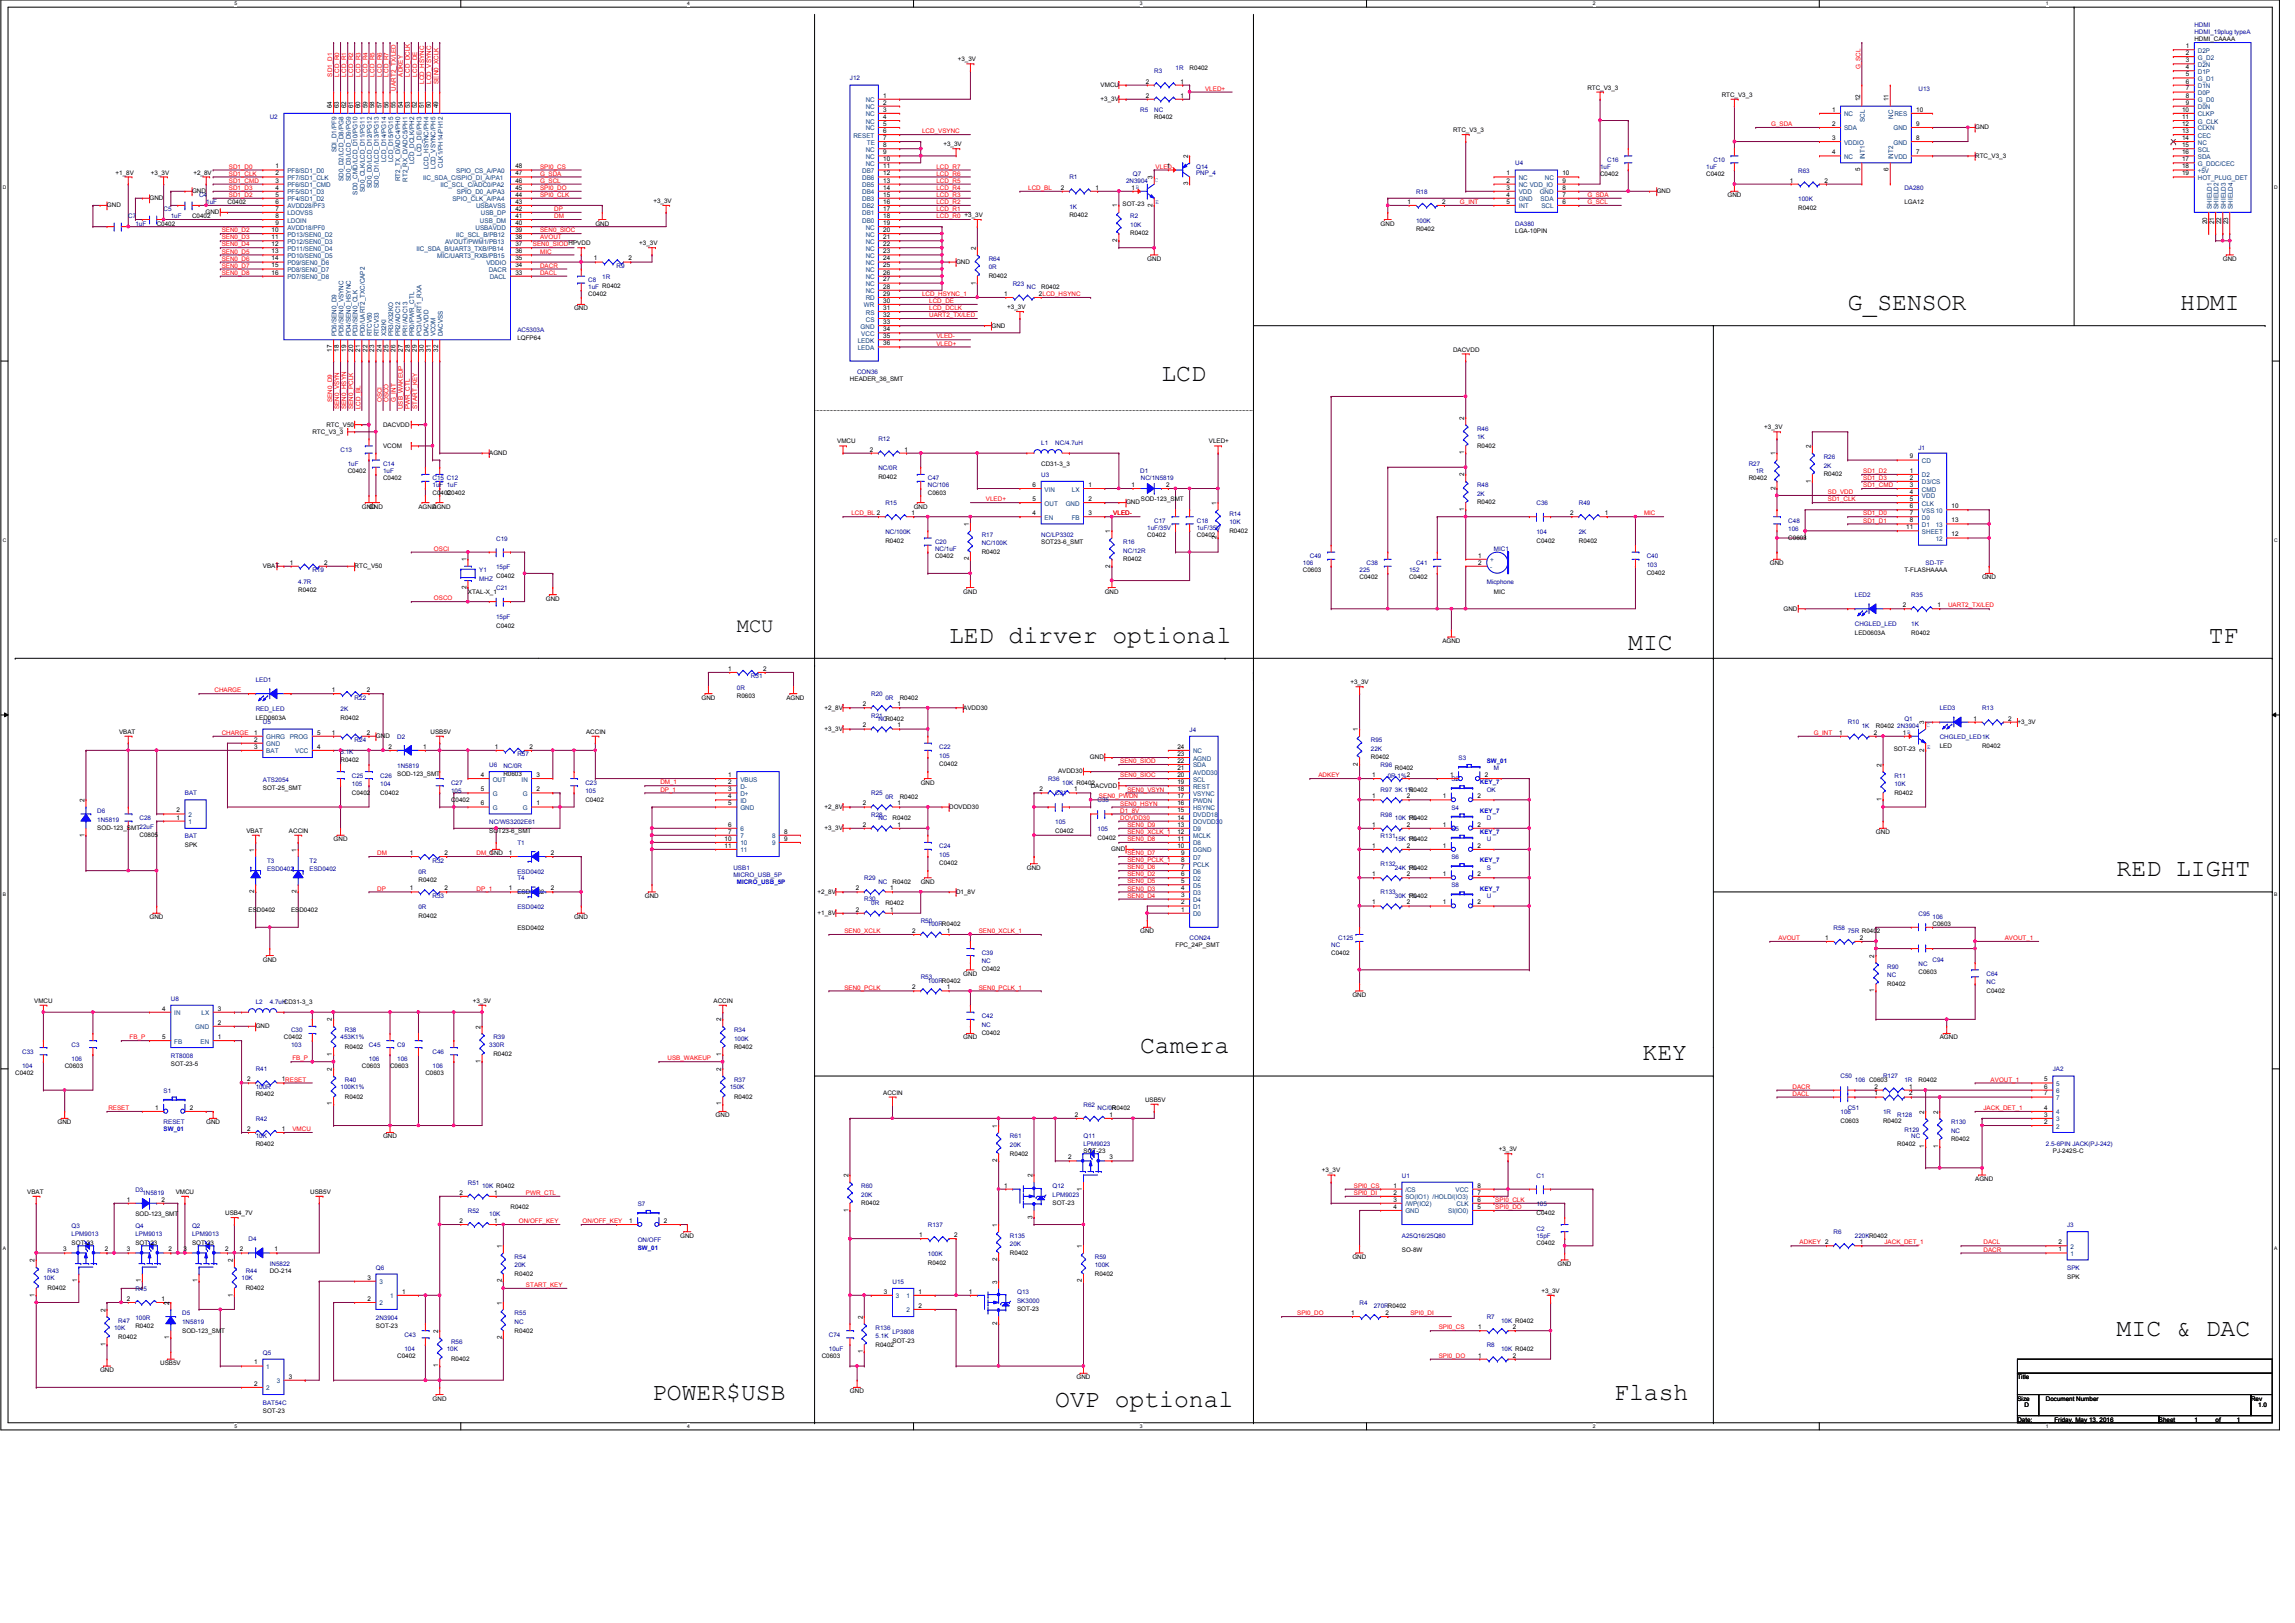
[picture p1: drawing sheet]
<svg xmlns="http://www.w3.org/2000/svg" width="420mm" height="297mm" viewBox="0 0 420 297" stroke-linecap="round" stroke-linejoin="round" font-family="sans-serif">
<defs><g id="words">
<g font-size="4.5">
<text x="338.3" y="56.7">G_SENSOR</text>
<text x="399.1" y="56.7">HDMI</text>
<text x="212.6" y="69.7">LCD</text>
<text x="173.8" y="117.6">LED dirver optional</text>
<text x="298.1" y="118.9">MIC</text>
<text x="404.4" y="117.6">TF</text>
<text x="387.5" y="160.4">RED LIGHT</text>
<text x="208.7" y="192.7">Camera</text>
<text x="300.7" y="194.1">KEY</text>
<text x="387.5" y="244.6">MIC &amp; DAC</text>
<text x="119.4" y="256.2">POWER$USB</text>
<text x="193.2" y="257.5">OVP optional</text>
<text x="295.5" y="256.2">Flash</text>
</g>
<text font-size="3.7" x="134.9" y="115.7">MCU</text>
<g font-size="1.2">
<text x="400.2" y="8.8">1</text>
<text x="400.2" y="10.1">2</text>
<text x="400.2" y="11.4">3</text>
<text x="161.7" y="17.9">1</text>
<text x="209.8" y="17.9">2</text>
<text x="209.8" y="15.3">2</text>
<text x="216.1" y="17.9">1</text>
<text x="216.1" y="15.3">1</text>
<text x="400.2" y="12.7">4</text>
<text x="400.2" y="14">5</text>
<text x="400.2" y="15.3">6</text>
<text x="400.2" y="16.6">7</text>
<text x="400.2" y="17.9">8</text>
<text x="60.8" y="19.9" transform="rotate(-90 60.8 19.9)">64</text>
<text x="62" y="19.9" transform="rotate(-90 62 19.9)">63</text>
<text x="63.4" y="19.9" transform="rotate(-90 63.4 19.9)">62</text>
<text x="64.6" y="19.9" transform="rotate(-90 64.6 19.9)">61</text>
<text x="65.9" y="19.9" transform="rotate(-90 65.9 19.9)">60</text>
<text x="67.3" y="19.9" transform="rotate(-90 67.3 19.9)">59</text>
<text x="68.5" y="19.9" transform="rotate(-90 68.5 19.9)">58</text>
<text x="69.8" y="19.9" transform="rotate(-90 69.8 19.9)">57</text>
<text x="71.1" y="19.9" transform="rotate(-90 71.1 19.9)">56</text>
<text x="72.4" y="19.9" transform="rotate(-90 72.4 19.9)">55</text>
<text x="73.7" y="19.9" transform="rotate(-90 73.7 19.9)">54</text>
<text x="75" y="19.9" transform="rotate(-90 75 19.9)">53</text>
<text x="76.3" y="19.9" transform="rotate(-90 76.3 19.9)">52</text>
<text x="77.6" y="19.9" transform="rotate(-90 77.6 19.9)">51</text>
<text x="78.9" y="19.9" transform="rotate(-90 78.9 19.9)">50</text>
<text x="80.2" y="19.9" transform="rotate(-90 80.2 19.9)">49</text>
<text x="161.7" y="19.1">2</text>
<text x="161.7" y="20.4">3</text>
<text x="161.7" y="21.8">4</text>
<text x="161.7" y="23">5</text>
<text x="335.4" y="20.4">1</text>
<text x="335.4" y="23">2</text>
<text x="340.6" y="18.5" transform="rotate(-90 340.6 18.5)">12</text>
<text x="345.8" y="18.5" transform="rotate(-90 345.8 18.5)">11</text>
<text x="350.8" y="20.4">10</text>
<text x="350.8" y="23">9</text>
<text x="399.5" y="20.4">10</text>
<text x="399.5" y="21.8">11</text>
<text x="399.5" y="23">12</text>
<text x="400.2" y="19.1">9</text>
<text x="161.7" y="24.3">6</text>
<text x="161.7" y="25.6">7</text>
<text x="161.7" y="26.9">8</text>
<text x="161.7" y="28.2">9</text>
<text x="161.7" y="29.5">10</text>
<text x="217.5" y="28.9" transform="rotate(-90 217.5 28.9)">2</text>
<text x="335.4" y="28.2">4</text>
<text x="335.4" y="25.6">3</text>
<text x="350.8" y="25.6">8</text>
<text x="350.8" y="28.2">7</text>
<text x="399.5" y="24.3">13</text>
<text x="399.5" y="25.6">14</text>
<text x="399.5" y="26.9">15</text>
<text x="399.5" y="28.2">16</text>
<text x="399.5" y="29.5">17</text>
<text x="50.4" y="30.8">1</text>
<text x="50.4" y="32.1">2</text>
<text x="50.4" y="33.4">3</text>
<text x="50.4" y="34.7">4</text>
<text x="50.4" y="36">5</text>
<text x="94.3" y="36">44</text>
<text x="94.3" y="34.7">45</text>
<text x="94.3" y="33.4">46</text>
<text x="94.3" y="32.1">47</text>
<text x="94.3" y="30.8">48</text>
<text x="161.7" y="30.8">11</text>
<text x="161.7" y="32.1">12</text>
<text x="161.7" y="33.4">13</text>
<text x="161.7" y="34.7">14</text>
<text x="161.7" y="36">15</text>
<text x="194.2" y="34.7">2</text>
<text x="200.6" y="34.7">1</text>
<text x="207.2" y="34.7">1B</text>
<text x="211" y="32.8" transform="rotate(-90 211 32.8)">3</text>
<text x="213.6" y="30.8">1</text>
<text x="217.5" y="33.9" transform="rotate(-90 217.5 33.9)">3</text>
<text x="275.8" y="36">4</text>
<text x="275.8" y="34.7">3</text>
<text x="275.8" y="32.1">1</text>
<text x="275.8" y="33.4">2</text>
<text x="286" y="34.7">8</text>
<text x="286" y="36">7</text>
<text x="286" y="32.1">10</text>
<text x="286" y="33.4">9</text>
<text x="327.6" y="33.4">1</text>
<text x="334" y="33.4">2</text>
<text x="340.6" y="31.3" transform="rotate(-90 340.6 31.3)">5</text>
<text x="345.8" y="31.3" transform="rotate(-90 345.8 31.3)">6</text>
<text x="399.5" y="30.8">18</text>
<text x="399.5" y="32.1">19</text>
<text x="50.4" y="37.3">6</text>
<text x="50.4" y="38.6">7</text>
<text x="50.4" y="39.9">8</text>
<text x="50.4" y="41.2">9</text>
<text x="94.3" y="41.2">40</text>
<text x="94.3" y="39.9">41</text>
<text x="94.3" y="38.6">42</text>
<text x="94.3" y="37.3">43</text>
<text x="161.7" y="37.3">16</text>
<text x="161.7" y="38.6">17</text>
<text x="161.7" y="39.9">18</text>
<text x="161.7" y="41.2">19</text>
<text x="204.5" y="38" transform="rotate(-90 204.5 38)">1</text>
<text x="211" y="37.8" transform="rotate(-90 211 37.8)">2</text>
<text x="257.7" y="37.3">1</text>
<text x="264" y="37.3">2</text>
<text x="275.8" y="37.3">5</text>
<text x="286" y="37.3">6</text>
<text x="404.1" y="41" transform="rotate(-90 404.1 41)">20</text>
<text x="405.3" y="41" transform="rotate(-90 405.3 41)">21</text>
<text x="406.6" y="41" transform="rotate(-90 406.6 41)">22</text>
<text x="407.9" y="41" transform="rotate(-90 407.9 41)">23</text>
<text x="49.7" y="42.5">10</text>
<text x="49.7" y="43.8">11</text>
<text x="49.7" y="45">12</text>
<text x="49.7" y="46.4">13</text>
<text x="49.7" y="47.7">14</text>
<text x="94.3" y="47.7">35</text>
<text x="94.3" y="46.4">36</text>
<text x="94.3" y="45">37</text>
<text x="94.3" y="43.8">38</text>
<text x="94.3" y="42.5">39</text>
<text x="108.7" y="47.7">1</text>
<text x="115.1" y="47.7">2</text>
<text x="161.7" y="42.5">20</text>
<text x="161.7" y="43.8">21</text>
<text x="161.7" y="45">22</text>
<text x="161.7" y="46.4">23</text>
<text x="161.7" y="47.7">24</text>
<text x="178.6" y="45.8" transform="rotate(-90 178.6 45.8)">2</text>
<text x="204.5" y="44.3" transform="rotate(-90 204.5 44.3)">2</text>
<text x="49.7" y="48.9">15</text>
<text x="49.7" y="50.2">16</text>
<text x="94.3" y="50.2">33</text>
<text x="94.3" y="48.9">34</text>
<text x="161.7" y="48.9">25</text>
<text x="161.7" y="50.2">26</text>
<text x="161.7" y="51.5">27</text>
<text x="161.7" y="52.8">28</text>
<text x="178.6" y="52.1" transform="rotate(-90 178.6 52.1)">1</text>
<text x="161.7" y="54.1">29</text>
<text x="161.7" y="55.4">30</text>
<text x="161.7" y="56.7">31</text>
<text x="161.7" y="58">32</text>
<text x="161.7" y="59.3">33</text>
<text x="183.8" y="54.1">1</text>
<text x="190.2" y="54.1">2LCD_HSYNC</text>
<text x="60.8" y="64.3" transform="rotate(-90 60.8 64.3)">17</text>
<text x="62" y="64.3" transform="rotate(-90 62 64.3)">18</text>
<text x="63.4" y="64.3" transform="rotate(-90 63.4 64.3)">19</text>
<text x="64.6" y="64.3" transform="rotate(-90 64.6 64.3)">20</text>
<text x="65.9" y="64.3" transform="rotate(-90 65.9 64.3)">21</text>
<text x="67.3" y="64.3" transform="rotate(-90 67.3 64.3)">22</text>
<text x="68.5" y="64.3" transform="rotate(-90 68.5 64.3)">23</text>
<text x="69.8" y="64.3" transform="rotate(-90 69.8 64.3)">24</text>
<text x="71.1" y="64.3" transform="rotate(-90 71.1 64.3)">25</text>
<text x="72.4" y="64.3" transform="rotate(-90 72.4 64.3)">26</text>
<text x="73.7" y="64.3" transform="rotate(-90 73.7 64.3)">27</text>
<text x="75" y="64.3" transform="rotate(-90 75 64.3)">28</text>
<text x="76.3" y="64.3" transform="rotate(-90 76.3 64.3)">29</text>
<text x="77.6" y="64.3" transform="rotate(-90 77.6 64.3)">30</text>
<text x="78.9" y="64.3" transform="rotate(-90 78.9 64.3)">31</text>
<text x="80.2" y="64.3" transform="rotate(-90 80.2 64.3)">32</text>
<text x="161.7" y="60.6">34</text>
<text x="161.7" y="61.9">35</text>
<text x="161.7" y="63.2">36</text>
<text x="268" y="76.8" transform="rotate(-90 268 76.8)">2</text>
<text x="159.2" y="82.6">2</text>
<text x="165.6" y="82.6">1</text>
<text x="268" y="83.1" transform="rotate(-90 268 83.1)">1</text>
<text x="325" y="83.3" transform="rotate(-90 325 83.3)">1</text>
<text x="331.5" y="82" transform="rotate(-90 331.5 82)">2</text>
<text x="349.7" y="83.9">9</text>
<text x="189" y="89.1">6</text>
<text x="199.3" y="89.1">1</text>
<text x="207.2" y="89.1">1</text>
<text x="213.5" y="89.1">2</text>
<text x="268" y="87.2" transform="rotate(-90 268 87.2)">2</text>
<text x="325" y="89.6" transform="rotate(-90 325 89.6)">2</text>
<text x="331.5" y="88.3" transform="rotate(-90 331.5 88.3)">1</text>
<text x="349.7" y="86.5">1</text>
<text x="349.7" y="87.8">2</text>
<text x="349.7" y="89.1">3</text>
<text x="166.9" y="94.3">1</text>
<text x="189" y="94.3">4</text>
<text x="189" y="91.7">5</text>
<text x="199.3" y="91.7">2</text>
<text x="199.3" y="94.3">3</text>
<text x="222.7" y="92.4" transform="rotate(-90 222.7 92.4)">1</text>
<text x="268" y="93.5" transform="rotate(-90 268 93.5)">1</text>
<text x="287.5" y="94.3">2</text>
<text x="293.8" y="94.3">1</text>
<text x="349.7" y="90.4">4</text>
<text x="349.7" y="91.7">5</text>
<text x="349.7" y="93">6</text>
<text x="349.7" y="94.3">7</text>
<text x="349.7" y="95.6">8</text>
<text x="357.3" y="95.6">13</text>
<text x="357.3" y="93">10</text>
<text x="177.4" y="96.3" transform="rotate(-90 177.4 96.3)">1</text>
<text x="203.3" y="97.6" transform="rotate(-90 203.3 97.6)">1</text>
<text x="222.7" y="98.7" transform="rotate(-90 222.7 98.7)">2</text>
<text x="349" y="96.9">11</text>
<text x="357.3" y="98.2">12</text>
<text x="53" y="103.3">1</text>
<text x="59.3" y="103.3">2</text>
<text x="85.4" y="107.8" transform="rotate(-90 85.4 107.8)">2</text>
<text x="85.4" y="102.7" transform="rotate(-90 85.4 102.7)">1</text>
<text x="177.4" y="102.6" transform="rotate(-90 177.4 102.6)">2</text>
<text x="203.3" y="103.9" transform="rotate(-90 203.3 103.9)">2</text>
<text x="270.6" y="103.3">2</text>
<text x="270.6" y="102.1">1</text>
<text x="348.3" y="111.1">2</text>
<text x="354.7" y="111.1">1</text>
<text x="133.3" y="122.8">1</text>
<text x="139.7" y="122.8">2</text>
<text x="60.8" y="126.7">1</text>
<text x="67.1" y="126.7">2</text>
<text x="157.9" y="129.2">2</text>
<text x="164.3" y="129.2">1</text>
<text x="361.3" y="131.9">1</text>
<text x="367.7" y="131.9">2</text>
<text x="46.6" y="134.5">1</text>
<text x="46.6" y="135.7">2</text>
<text x="46.6" y="137">3</text>
<text x="58.1" y="137">4</text>
<text x="58.1" y="134.5">5</text>
<text x="60.8" y="134.5">1</text>
<text x="67.1" y="134.5">2</text>
<text x="71.2" y="137">2</text>
<text x="77.5" y="137">1</text>
<text x="90.6" y="137">1</text>
<text x="96.9" y="137">2</text>
<text x="157.9" y="133.1">2</text>
<text x="164.3" y="133.1">1</text>
<text x="215.5" y="137">24</text>
<text x="248.6" y="133.9" transform="rotate(-90 248.6 133.9)">1</text>
<text x="336.7" y="134.5">1</text>
<text x="343.1" y="134.5">2</text>
<text x="348.3" y="134.5">1B</text>
<text x="352.2" y="137.5" transform="rotate(-90 352.2 137.5)">2</text>
<text x="352.2" y="132.5" transform="rotate(-90 352.2 132.5)">3</text>
<text x="88" y="142.2">4</text>
<text x="98.2" y="142.2">3</text>
<text x="133.3" y="142.2">1</text>
<text x="133.3" y="143.5">2</text>
<text x="215.5" y="143.5">19</text>
<text x="215.5" y="142.2">20</text>
<text x="215.5" y="140.9">21</text>
<text x="215.5" y="139.6">22</text>
<text x="215.5" y="138.3">23</text>
<text x="248.6" y="140.2" transform="rotate(-90 248.6 140.2)">2</text>
<text x="251.2" y="142.2">1</text>
<text x="265.5" y="142.2">1</text>
<text x="271.8" y="142.2">2</text>
<text x="344.5" y="140.3" transform="rotate(-90 344.5 140.3)">2</text>
<text x="15.4" y="146.8" transform="rotate(-90 15.4 146.8)">2</text>
<text x="32.3" y="150">1</text>
<text x="32.3" y="148.7">2</text>
<text x="88" y="144.8">5</text>
<text x="88" y="147.4">6</text>
<text x="98.2" y="147.4">1</text>
<text x="98.2" y="144.8">2</text>
<text x="133.3" y="144.8">3</text>
<text x="133.3" y="146.1">4</text>
<text x="133.3" y="147.4">5</text>
<text x="157.9" y="147.4">2</text>
<text x="164.3" y="147.4">1</text>
<text x="190.3" y="144.8">2</text>
<text x="196.7" y="144.8">1</text>
<text x="215.5" y="150">14</text>
<text x="215.5" y="148.7">15</text>
<text x="215.5" y="147.4">16</text>
<text x="215.5" y="146.1">17</text>
<text x="215.5" y="144.8">18</text>
<text x="251.2" y="146.1">1</text>
<text x="257.5" y="146.1">2</text>
<text x="264.1" y="146.1">1</text>
<text x="270.5" y="146.1">2</text>
<text x="344.5" y="146.6" transform="rotate(-90 344.5 146.6)">1</text>
<text x="15.4" y="153.1" transform="rotate(-90 15.4 153.1)">1</text>
<text x="46.5" y="155.9" transform="rotate(-90 46.5 155.9)">1</text>
<text x="54.3" y="155.9" transform="rotate(-90 54.3 155.9)">1</text>
<text x="132.7" y="153.9">10</text>
<text x="132.7" y="155.2">11</text>
<text x="133.3" y="151.3">6</text>
<text x="133.3" y="152.6">7</text>
<text x="143.5" y="152.6">8</text>
<text x="143.5" y="153.9">9</text>
<text x="157.9" y="151.3">2</text>
<text x="164.3" y="151.3">1</text>
<text x="215.5" y="155.2">10</text>
<text x="215.5" y="153.9">11</text>
<text x="215.5" y="152.6">12</text>
<text x="215.5" y="151.3">13</text>
<text x="251.2" y="155.2">1</text>
<text x="251.2" y="151.3">1</text>
<text x="257.5" y="155.2">2</text>
<text x="257.5" y="151.3">2</text>
<text x="264.1" y="155.2">1</text>
<text x="264.1" y="151.3">1</text>
<text x="270.5" y="155.2">2</text>
<text x="270.5" y="151.3">2</text>
<text x="75" y="156.5">1</text>
<text x="81.4" y="156.5">2</text>
<text x="93.2" y="156.5">1</text>
<text x="100.8" y="156.5">2</text>
<text x="216.2" y="161.6">5</text>
<text x="216.2" y="160.4">6</text>
<text x="216.2" y="159">7</text>
<text x="216.2" y="157.8">8</text>
<text x="216.2" y="156.5">9</text>
<text x="251.2" y="160.4">1</text>
<text x="257.5" y="160.4">2</text>
<text x="264.1" y="160.4">1</text>
<text x="270.5" y="160.4">2</text>
<text x="46.5" y="163.4" transform="rotate(-90 46.5 163.4)">2</text>
<text x="54.3" y="163.4" transform="rotate(-90 54.3 163.4)">2</text>
<text x="75" y="162.9">1</text>
<text x="81.4" y="162.9">2</text>
<text x="93.2" y="162.9">1</text>
<text x="100.8" y="162.9">2</text>
<text x="156.7" y="166.8">2</text>
<text x="156.7" y="162.9">2</text>
<text x="163" y="166.8">1</text>
<text x="163" y="162.9">1</text>
<text x="216.2" y="166.8">1</text>
<text x="216.2" y="165.5">2</text>
<text x="216.2" y="164.3">3</text>
<text x="216.2" y="162.9">4</text>
<text x="251.2" y="165.5">1</text>
<text x="257.5" y="165.5">2</text>
<text x="264.1" y="165.5">1</text>
<text x="270.5" y="165.5">2</text>
<text x="167" y="170.7">2</text>
<text x="173.3" y="170.7">1</text>
<text x="334.1" y="172">1</text>
<text x="340.5" y="172">2</text>
<text x="343.1" y="175.3" transform="rotate(-90 343.1 175.3)">2</text>
<text x="29.7" y="185">4</text>
<text x="39.9" y="185">3</text>
<text x="167" y="181.1">2</text>
<text x="173.3" y="181.1">1</text>
<text x="343.1" y="181.6" transform="rotate(-90 343.1 181.6)">1</text>
<text x="29.7" y="190.2">5</text>
<text x="39.9" y="190.2">1</text>
<text x="39.9" y="187.5">2</text>
<text x="60.8" y="186.9" transform="rotate(-90 60.8 186.9)">2</text>
<text x="88" y="188.3" transform="rotate(-90 88 188.3)">2</text>
<text x="132" y="186.9" transform="rotate(-90 132 186.9)">2</text>
<text x="45.2" y="197.9">2</text>
<text x="51.6" y="197.9">1RESET</text>
<text x="60.8" y="196" transform="rotate(-90 60.8 196)">2</text>
<text x="60.8" y="193.3" transform="rotate(-90 60.8 193.3)">1</text>
<text x="88" y="194.6" transform="rotate(-90 88 194.6)">1</text>
<text x="132" y="196" transform="rotate(-90 132 196)">2</text>
<text x="132" y="193.3" transform="rotate(-90 132 193.3)">1</text>
<text x="374.3" y="197.9">5</text>
<text x="28.4" y="203.1">1</text>
<text x="34.7" y="203.1">2</text>
<text x="60.8" y="202.3" transform="rotate(-90 60.8 202.3)">1</text>
<text x="132" y="202.3" transform="rotate(-90 132 202.3)">1</text>
<text x="343.2" y="200.5">1</text>
<text x="343.2" y="199.2">2</text>
<text x="349.5" y="200.5">2</text>
<text x="349.5" y="199.2">1</text>
<text x="352.2" y="203.8" transform="rotate(-90 352.2 203.8)">2</text>
<text x="354.8" y="203.8" transform="rotate(-90 354.8 203.8)">2</text>
<text x="374.3" y="203.1">4</text>
<text x="374.3" y="200.5">7</text>
<text x="374.3" y="199.2">6</text>
<text x="45.2" y="207">2</text>
<text x="51.6" y="207">1</text>
<text x="182.5" y="206.4" transform="rotate(-90 182.5 206.4)">1</text>
<text x="196.8" y="204.4">2</text>
<text x="203.1" y="204.4">1</text>
<text x="374.3" y="205.7">2</text>
<text x="374.3" y="204.4">3</text>
<text x="155.3" y="215.5" transform="rotate(-90 155.3 215.5)">2</text>
<text x="182.5" y="212.7" transform="rotate(-90 182.5 212.7)">2</text>
<text x="189" y="215.5" transform="rotate(-90 189 215.5)">2</text>
<text x="195.5" y="212.2">2</text>
<text x="203.1" y="212.2">3</text>
<text x="352.2" y="210.1" transform="rotate(-90 352.2 210.1)">1</text>
<text x="354.8" y="210.1" transform="rotate(-90 354.8 210.1)">1</text>
<text x="23.2" y="219.9">1</text>
<text x="29.6" y="219.9">2</text>
<text x="84.1" y="218.7">2</text>
<text x="90.5" y="218.7">1</text>
<text x="155.3" y="221.7" transform="rotate(-90 155.3 221.7)">1</text>
<text x="183.8" y="217.3">1</text>
<text x="198.1" y="217.9" transform="rotate(-90 198.1 217.9)">1</text>
<text x="255.1" y="221.2">4</text>
<text x="255.1" y="219.9">3</text>
<text x="255.1" y="218.7">2</text>
<text x="255.1" y="217.3">1</text>
<text x="270.5" y="217.3">8</text>
<text x="270.5" y="218.7">7</text>
<text x="270.5" y="219.9">6</text>
<text x="270.5" y="221.2">5</text>
<text x="84.1" y="223.8">2</text>
<text x="90.5" y="223.8">1</text>
<text x="115.2" y="223.8">1</text>
<text x="121.5" y="223.8">2</text>
<text x="168.3" y="226.4">1</text>
<text x="174.7" y="226.4">2</text>
<text x="182.5" y="224.5" transform="rotate(-90 182.5 224.5)">1</text>
<text x="189" y="223.1" transform="rotate(-90 189 223.1)">3</text>
<text x="340.5" y="227.7">1</text>
<text x="376.9" y="227.7">2</text>
<text x="6.3" y="231" transform="rotate(-90 6.3 231)">2</text>
<text x="11.5" y="229">3</text>
<text x="19.2" y="229">2</text>
<text x="23.2" y="229">3</text>
<text x="30.8" y="229">2</text>
<text x="33.6" y="229">3</text>
<text x="41.2" y="229">2</text>
<text x="42.6" y="231" transform="rotate(-90 42.6 231)">2</text>
<text x="43.9" y="229">2</text>
<text x="50.3" y="229">1</text>
<text x="91.9" y="228.4" transform="rotate(-90 91.9 228.4)">1</text>
<text x="182.5" y="230.8" transform="rotate(-90 182.5 230.8)">2</text>
<text x="198.1" y="228.4" transform="rotate(-90 198.1 228.4)">1</text>
<text x="376.9" y="229">1</text>
<text x="6.3" y="237.3" transform="rotate(-90 6.3 237.3)">1</text>
<text x="14.1" y="234.7" transform="rotate(-90 14.1 234.7)">1</text>
<text x="23.2" y="238.1">2</text>
<text x="25.8" y="234.7" transform="rotate(-90 25.8 234.7)">1</text>
<text x="29.6" y="238.1">1</text>
<text x="31" y="238.8" transform="rotate(-90 31 238.8)">2</text>
<text x="36.1" y="234.7" transform="rotate(-90 36.1 234.7)">1</text>
<text x="42.6" y="237.3" transform="rotate(-90 42.6 237.3)">1</text>
<text x="67.3" y="238.1">2</text>
<text x="67.3" y="234.2">3</text>
<text x="73.6" y="236.8">1</text>
<text x="91.9" y="238.8" transform="rotate(-90 91.9 238.8)">1</text>
<text x="91.9" y="234.7" transform="rotate(-90 91.9 234.7)">2</text>
<text x="161.8" y="236.8">3</text>
<text x="168.2" y="236.8">1</text>
<text x="168.2" y="239.4">2</text>
<text x="177.4" y="236.8">1</text>
<text x="182.5" y="234.9" transform="rotate(-90 182.5 234.9)">3</text>
<text x="198.1" y="234.7" transform="rotate(-90 198.1 234.7)">2</text>
<text x="19.3" y="240.1" transform="rotate(-90 19.3 240.1)">2</text>
<text x="31" y="245.1" transform="rotate(-90 31 245.1)">1</text>
<text x="80.2" y="244" transform="rotate(-90 80.2 244)">2</text>
<text x="91.9" y="245.1" transform="rotate(-90 91.9 245.1)">2</text>
<text x="157.9" y="241.4" transform="rotate(-90 157.9 241.4)">2</text>
<text x="182.5" y="242.5" transform="rotate(-90 182.5 242.5)">2</text>
<text x="247.3" y="240.7">1</text>
<text x="253.6" y="240.7">2</text>
<text x="270.6" y="243.2">1</text>
<text x="277" y="243.2">2</text>
<text x="19.3" y="246.4" transform="rotate(-90 19.3 246.4)">1</text>
<text x="46.6" y="249.7">1</text>
<text x="80.2" y="250.3" transform="rotate(-90 80.2 250.3)">1</text>
<text x="157.9" y="247.6" transform="rotate(-90 157.9 247.6)">1</text>
<text x="270.6" y="248.5">1</text>
<text x="277" y="248.5">2</text>
<text x="46.6" y="253.6">2</text>
<text x="52.9" y="252.3">3</text>
</g>
<g font-size="1.2" fill="#004080">
<text x="402.4" y="9.7">D2P</text>
<text x="402.4" y="10.9">G_D2</text>
<text x="402.4" y="12.2">D2N</text>
<text x="402.4" y="13.5">D1P</text>
<text x="402.4" y="14.8">G_D1</text>
<text x="402.4" y="16.1">D1N</text>
<text x="402.4" y="17.4">D0P</text>
<text x="158.5" y="18.7">NC</text>
<text x="158.5" y="20">NC</text>
<text x="158.5" y="21.3">NC</text>
<text x="158.5" y="22.6">NC</text>
<text x="158.5" y="23.9">NC</text>
<text x="337.6" y="21.3">NC</text>
<text x="337.6" y="23.9">SDA</text>
<text x="341.4" y="22.3" transform="rotate(-90 341.4 22.3)">SCL</text>
<text x="346.6" y="21.8" transform="rotate(-90 346.6 21.8)">NC</text>
<text x="346.7" y="23.9">GND</text>
<text x="346.8" y="21.3">RES</text>
<text x="402.4" y="18.7">G_D0</text>
<text x="402.4" y="20">D0N</text>
<text x="402.4" y="21.3">CLKP</text>
<text x="402.4" y="22.6">G_CLK</text>
<text x="402.4" y="23.9">CLKN</text>
<text x="61.6" y="27.9" transform="rotate(-90 61.6 27.9)">SDI_D1/PF9</text>
<text x="70.7" y="29.7" transform="rotate(-90 70.7 29.7)">LCD_D14/PG14</text>
<text x="72" y="29.7" transform="rotate(-90 72 29.7)">LCD_D15/PG15</text>
<text x="77.2" y="28.5" transform="rotate(-90 77.2 28.5)">LCD_DE/PH3</text>
<text x="156.2" y="25.2">RESET</text>
<text x="158.5" y="27.8">NC</text>
<text x="158.5" y="29.1">NC</text>
<text x="158.7" y="26.5">TE</text>
<text x="337.6" y="29.1">NC</text>
<text x="337.6" y="26.5">VDDIO</text>
<text x="341.4" y="29.2" transform="rotate(-90 341.4 29.2)">INT1</text>
<text x="346.6" y="29.2" transform="rotate(-90 346.6 29.2)">INT2</text>
<text x="346.7" y="26.5">GND</text>
<text x="346.8" y="29.1">VDD</text>
<text x="402.4" y="25.2">CEC</text>
<text x="402.4" y="26.5">NC</text>
<text x="402.4" y="27.8">SCL</text>
<text x="402.4" y="29.1">SDA</text>
<text x="52.6" y="31.7">PF8/SD1_D0</text>
<text x="52.6" y="32.9">PF7/SD1_CLK</text>
<text x="52.6" y="34.2">PF6/SD1_CMD</text>
<text x="52.6" y="35.6">PF5/SD1_D3</text>
<text x="62.9" y="33.1" transform="rotate(-90 62.9 33.1)">SD0_D2/LCD_D8/PG8</text>
<text x="64.2" y="33.1" transform="rotate(-90 64.2 33.1)">SD0_D3/LCD_D9/PG9</text>
<text x="65.5" y="35.6" transform="rotate(-90 65.5 35.6)">SD0_CMD/LCD_D10/PG10</text>
<text x="66.8" y="35.2" transform="rotate(-90 66.8 35.2)">SD0_CLK/LCD_D11/PG11</text>
<text x="68.1" y="34.4" transform="rotate(-90 68.1 34.4)">SD0_D0/LCD_D12/PG12</text>
<text x="69.4" y="34.4" transform="rotate(-90 69.4 34.4)">SD0_D1/LCD_D13/PG13</text>
<text x="73.3" y="33.2" transform="rotate(-90 73.3 33.2)">RT2_TX_D/ADC4/PH0</text>
<text x="74.6" y="33.3" transform="rotate(-90 74.6 33.3)">RT2_RX_D/ADC5/PH1</text>
<text x="75.9" y="30" transform="rotate(-90 75.9 30)">LCD_DCLK/PH2</text>
<text x="77.5" y="32.9">IIC_SDA_C/SPIO_DI_A/PA1</text>
<text x="78.4" y="31" transform="rotate(-90 78.4 31)">LCD_HSYNC/PH4</text>
<text x="79.7" y="30.9" transform="rotate(-90 79.7 30.9)">LCD_VSYNC/PH5</text>
<text x="80.6" y="34.2">IIC_SCL_C/ADC0/PA2</text>
<text x="81.1" y="30.7" transform="rotate(-90 81.1 30.7)">CLK1/PH14/PH12</text>
<text x="83.5" y="31.7">SPIO_CS_A/PA0</text>
<text x="83.6" y="35.6">SPIO_D0_A/PA3</text>
<text x="157.8" y="31.7">DB7</text>
<text x="157.8" y="32.9">DB6</text>
<text x="157.8" y="34.2">DB5</text>
<text x="157.8" y="35.6">DB4</text>
<text x="158.5" y="30.4">NC</text>
<text x="278" y="35.6">VDD</text>
<text x="278" y="32.9">NC</text>
<text x="278" y="34.2">NC VDD_IO</text>
<text x="281.9" y="35.6">GND</text>
<text x="282.8" y="32.9">NC</text>
<text x="402.4" y="30.4">G_DDC/CEC</text>
<text x="402.4" y="31.7">+5V</text>
<text x="402.4" y="32.9">HOT_PLUG_DET</text>
<text x="52.6" y="36.8">PF4/SD1_D2</text>
<text x="52.6" y="38.1">AVDD28/PF3</text>
<text x="52.6" y="39.4">LDOVSS</text>
<text x="52.6" y="40.7">LDOIN</text>
<text x="82.8" y="36.8">SPIO_CLK_A/PA4</text>
<text x="87.2" y="38.1">USBAVSS</text>
<text x="87.9" y="40.7">USB_DM</text>
<text x="88" y="39.4">USB_DP</text>
<text x="157.8" y="36.8">DB3</text>
<text x="157.8" y="38.1">DB2</text>
<text x="157.8" y="39.4">DB1</text>
<text x="157.8" y="40.7">DB0</text>
<text x="278" y="38.1">INT</text>
<text x="278" y="36.8">GND</text>
<text x="282.1" y="36.8">SDA</text>
<text x="282.2" y="38.1">SCL</text>
<text x="404.9" y="38.2" transform="rotate(-90 404.9 38.2)">SHIELD1</text>
<text x="406.2" y="38.2" transform="rotate(-90 406.2 38.2)">SHIELD2</text>
<text x="407.5" y="38.2" transform="rotate(-90 407.5 38.2)">SHIELD3</text>
<text x="408.8" y="38.2" transform="rotate(-90 408.8 38.2)">SHIELD4</text>
<text x="52.6" y="42">AVDD18/PF0</text>
<text x="52.6" y="43.3">PD13/SEN0_D2</text>
<text x="52.6" y="44.6">PD12/SEN0_D3</text>
<text x="52.6" y="45.9">PD11/SEN0_D4</text>
<text x="52.6" y="47.2">PD10/SEN0_D5</text>
<text x="76.2" y="45.9">IIC_SDA_B/UART3_TXB/PB14</text>
<text x="80" y="47.2">MIC/UART3_RXB/PB15</text>
<text x="81.5" y="44.6">AVOUT/PWM1/PB13</text>
<text x="83.5" y="43.3">IIC_SCL_B/PB12</text>
<text x="87.1" y="42">USBAVDD</text>
<text x="158.5" y="42">NC</text>
<text x="158.5" y="43.3">NC</text>
<text x="158.5" y="44.6">NC</text>
<text x="158.5" y="45.9">NC</text>
<text x="158.5" y="47.2">NC</text>
<text x="52.6" y="48.5">PD9/SEN0_D6</text>
<text x="52.6" y="49.8">PD8/SEN0_D7</text>
<text x="52.6" y="51.1">PD7/SEN0_D8</text>
<text x="89.1" y="48.5">VDDIO</text>
<text x="89.5" y="49.8">DACR</text>
<text x="89.7" y="51.1">DACL</text>
<text x="158.5" y="48.5">NC</text>
<text x="158.5" y="49.8">NC</text>
<text x="158.5" y="51.1">NC</text>
<text x="158.5" y="52.4">NC</text>
<text x="158.5" y="53.7">NC</text>
<text x="158.1" y="56.3">WR</text>
<text x="158.5" y="55">RD</text>
<text x="158.5" y="57.6">RS</text>
<text x="158.5" y="58.8">CS</text>
<text x="61.6" y="61.6" transform="rotate(-90 61.6 61.6)">PD6/SEN0_D9</text>
<text x="62.9" y="61.6" transform="rotate(-90 62.9 61.6)">PD5/SEN0_VSYNC</text>
<text x="64.2" y="61.6" transform="rotate(-90 64.2 61.6)">PD4/SEN0_HSYNC</text>
<text x="65.5" y="61.6" transform="rotate(-90 65.5 61.6)">PD3/SEN0_CLK</text>
<text x="66.8" y="61.6" transform="rotate(-90 66.8 61.6)">PD0/UART2_TXC/CAP2</text>
<text x="68.1" y="61.6" transform="rotate(-90 68.1 61.6)">RTCV50</text>
<text x="69.4" y="61.6" transform="rotate(-90 69.4 61.6)">RTCV33</text>
<text x="70.7" y="61.6" transform="rotate(-90 70.7 61.6)">X32KI</text>
<text x="72" y="61.6" transform="rotate(-90 72 61.6)">PR3/X32KO</text>
<text x="73.3" y="61.6" transform="rotate(-90 73.3 61.6)">PR2/ADC12</text>
<text x="74.6" y="61.6" transform="rotate(-90 74.6 61.6)">PR1/ADC13</text>
<text x="75.9" y="61.6" transform="rotate(-90 75.9 61.6)">PR0/PWR_CTL</text>
<text x="77.2" y="61.6" transform="rotate(-90 77.2 61.6)">PC3/UART1_RXA</text>
<text x="78.4" y="61.6" transform="rotate(-90 78.4 61.6)">DACVDD</text>
<text x="79.7" y="61.6" transform="rotate(-90 79.7 61.6)">VCOM</text>
<text x="81.1" y="61.6" transform="rotate(-90 81.1 61.6)">DACVSS</text>
<text x="157" y="62.7">LEDK</text>
<text x="157" y="64.1">LEDA</text>
<text x="157.6" y="60.2">GND</text>
<text x="157.7" y="61.5">VCC</text>
<text x="191.3" y="90">VIN</text>
<text x="196.2" y="90">LX</text>
<text x="351.9" y="87.4">D2</text>
<text x="351.9" y="88.6">D3/CS</text>
<text x="351.9" y="90">CMD</text>
<text x="351.9" y="84.8">CD</text>
<text x="191.3" y="95.1">EN</text>
<text x="191.3" y="92.5">OUT</text>
<text x="195.1" y="92.5">GND</text>
<text x="196.2" y="95.1">FB</text>
<text x="351.9" y="91.2">VDD</text>
<text x="351.9" y="92.5">CLK</text>
<text x="351.9" y="93.9">VSS 10</text>
<text x="351.9" y="95.1">D0</text>
<text x="351.9" y="96.4">D1</text>
<text x="351.9" y="97.7">SHEET</text>
<text x="354.4" y="99">12</text>
<text x="354.4" y="96.4">13</text>
<text x="272.8" y="104.2">-</text>
<text x="272.8" y="102.9">+</text>
<text x="48.8" y="135.3">GHRG PROG</text>
<text x="48.8" y="136.6">GND</text>
<text x="48.8" y="137.9">BAT</text>
<text x="54" y="137.9">VCC</text>
<text x="218.4" y="137.9">NC</text>
<text x="90.2" y="143">OUT</text>
<text x="95.5" y="143">IN</text>
<text x="135.5" y="143">VBUS</text>
<text x="218.4" y="143">SCL</text>
<text x="218.4" y="141.8">AVDD30</text>
<text x="218.4" y="140.5">SDA</text>
<text x="218.4" y="139.2">AGND</text>
<text x="34.5" y="149.5">2</text>
<text x="90.2" y="145.7">G</text>
<text x="90.2" y="148.3">G</text>
<text x="95.7" y="148.3">G</text>
<text x="95.7" y="145.7">G</text>
<text x="135.5" y="144.4">D-</text>
<text x="135.5" y="145.7">D+</text>
<text x="135.5" y="146.9">ID</text>
<text x="135.5" y="148.3">GND</text>
<text x="218.4" y="149.5">DVDD18</text>
<text x="218.4" y="148.3">HSYNC</text>
<text x="218.4" y="146.9">PWDN</text>
<text x="218.4" y="145.7">VSYNC</text>
<text x="218.4" y="144.4">REST</text>
<text x="34.5" y="150.8">1</text>
<text x="135.5" y="152.1">6</text>
<text x="135.5" y="153.4">7</text>
<text x="135.5" y="154.7">10</text>
<text x="135.5" y="156">11</text>
<text x="141.3" y="153.4">8</text>
<text x="141.3" y="154.7">9</text>
<text x="218.4" y="156">DGND</text>
<text x="218.4" y="154.7">D8</text>
<text x="218.4" y="153.4">MCLK</text>
<text x="218.4" y="152.1">D9</text>
<text x="218.4" y="150.8">DOVDD30</text>
<text x="218.4" y="161.2">D2</text>
<text x="218.4" y="159.9">D6</text>
<text x="218.4" y="158.6">PCLK</text>
<text x="218.4" y="157.3">D7</text>
<text x="218.4" y="167.7">D0</text>
<text x="218.4" y="166.4">D1</text>
<text x="218.4" y="165.1">D4</text>
<text x="218.4" y="163.8">D3</text>
<text x="218.4" y="162.5">D5</text>
<text x="31.9" y="185.8">IN</text>
<text x="36.9" y="185.8">LX</text>
<text x="31.9" y="191">FB</text>
<text x="35.8" y="188.4">GND</text>
<text x="36.7" y="191">EN</text>
<text x="376.5" y="204">4</text>
<text x="376.5" y="201.3">7</text>
<text x="376.5" y="200.1">6</text>
<text x="376.5" y="198.8">5</text>
<text x="376.5" y="206.5">2</text>
<text x="376.5" y="205.2">3</text>
<text x="257.3" y="220.8">/WP(IO2)</text>
<text x="257.3" y="219.5">SO(IO1) /HOLD/(IO3)</text>
<text x="257.3" y="218.2">/CS</text>
<text x="266.5" y="218.2">VCC</text>
<text x="266.6" y="220.8">CLK</text>
<text x="257.3" y="222.1">GND</text>
<text x="265.1" y="222.1">SI(IO0)</text>
<text x="379.1" y="229.9">1</text>
<text x="379.1" y="228.6">2</text>
<text x="69.5" y="238.9">2</text>
<text x="69.5" y="235">3</text>
<text x="71.4" y="237.6">1</text>
<text x="164" y="237.6">3</text>
<text x="166" y="237.6">1</text>
<text x="166" y="240.2">2</text>
<text x="48.8" y="250.6">1</text>
<text x="48.8" y="254.5">2</text>
<text x="50.7" y="253.2">3</text>
</g>
<g font-size="1.1" fill="#000080">
<text x="401.7" y="5">HDMI</text>
<text x="401.7" y="6.3">HDMI_19plug typeA</text>
<text x="155.6" y="14.7">J12</text>
<text x="211.3" y="13.4">R3</text>
<text x="215.2" y="12.8">1R</text>
<text x="351.2" y="16.7">U13</text>
<text x="49.4" y="21.8">U2</text>
<text x="208.7" y="20.5">R5</text>
<text x="211.3" y="20.5">NC</text>
<text x="294.2" y="29.6">C16</text>
<text x="313.7" y="29.6">C10</text>
<text x="195.8" y="32.9">R1</text>
<text x="206.2" y="33.5">2N3904</text>
<text x="207.4" y="32.2">Q7</text>
<text x="219" y="30.9">Q14</text>
<text x="219" y="32.1">PNP_4</text>
<text x="259.2" y="35.4">R18</text>
<text x="277.4" y="30.3">U4</text>
<text x="292.9" y="30.9">1uF</text>
<text x="312.4" y="30.9">1uF</text>
<text x="329.2" y="31.6">R63</text>
<text x="348.6" y="34.8">DA280</text>
<text x="23.5" y="40">C7</text>
<text x="24.8" y="41.3">1uF</text>
<text x="30" y="38.7">C5</text>
<text x="31.3" y="40">1uF</text>
<text x="36.4" y="36.1">C4</text>
<text x="37.8" y="37.4">1uF</text>
<text x="195.8" y="38.2">1K</text>
<text x="206.9" y="40">R2</text>
<text x="206.9" y="41.5">10K</text>
<text x="259.2" y="40.8">100K</text>
<text x="277.4" y="41.3">DA380</text>
<text x="329.2" y="36.9">100K</text>
<text x="181" y="47.8">R64</text>
<text x="107.7" y="51.6">C8</text>
<text x="107.7" y="52.9">1uF R0402</text>
<text x="110.3" y="51.1">1R</text>
<text x="112.9" y="49.1">R9</text>
<text x="181" y="49.3">0R</text>
<text x="185.4" y="52.3">R23</text>
<text x="188" y="52.9">NC</text>
<text x="94.7" y="60.7">AC5303A</text>
<text x="156.9" y="68.5">CON36</text>
<text x="62.3" y="82.7">C13</text>
<text x="160.8" y="80.8">R12</text>
<text x="190.6" y="81.4">L1</text>
<text x="193.2" y="81.4">NC/4.7uH</text>
<text x="270.4" y="78.8">R46</text>
<text x="270.4" y="80.4">1K</text>
<text x="351.2" y="82.3">J1</text>
<text x="63.7" y="85.3">1uF</text>
<text x="70.1" y="85.3">C14</text>
<text x="70.1" y="86.6">1uF</text>
<text x="79.2" y="87.9">C15 C12</text>
<text x="79.2" y="89.2">1uF 1uF</text>
<text x="160.8" y="86.1">NC/0R</text>
<text x="169.9" y="87.9">C47</text>
<text x="169.9" y="89.2">NC/106</text>
<text x="190.6" y="87.2">U3</text>
<text x="208.7" y="86.6">D1</text>
<text x="208.9" y="87.9">NC/1N5819</text>
<text x="270.4" y="89.2">R48</text>
<text x="320.2" y="85.3">R27</text>
<text x="321.4" y="86.6">1R</text>
<text x="333.9" y="84">R26</text>
<text x="333.9" y="85.6">2K</text>
<text x="162.1" y="92.5">R15</text>
<text x="211.3" y="95.7">C17</text>
<text x="219.1" y="95.7">C18</text>
<text x="225.1" y="94.4">R14</text>
<text x="225.1" y="95.9">10K</text>
<text x="270.4" y="90.8">2K</text>
<text x="281.3" y="92.5">C36</text>
<text x="289" y="92.5">R49</text>
<text x="327.4" y="95.7">C48</text>
<text x="90.8" y="98.9">C19</text>
<text x="162.1" y="97.7">NC/100K</text>
<text x="171.2" y="99.6">C20</text>
<text x="171.2" y="100.9">NC/1uF</text>
<text x="179.7" y="98.3">R17</text>
<text x="179.7" y="99.8">NC/100K</text>
<text x="190.6" y="98.3">NC/LP3302</text>
<text x="205.6" y="99.6">R16</text>
<text x="205.6" y="101.1">NC/12R</text>
<text x="210" y="97">1uF/35V</text>
<text x="219.1" y="97">1uF/35V</text>
<text x="273.5" y="100.9">MIC1</text>
<text x="281.3" y="97.7">104</text>
<text x="289" y="97.7">2K</text>
<text x="327.4" y="97.2">106</text>
<text x="54.6" y="106.8">4.7R</text>
<text x="57.2" y="104.7">R19</text>
<text x="87.7" y="104.7">Y1</text>
<text x="87.7" y="106.3">MHZ</text>
<text x="90.8" y="108">C21</text>
<text x="90.8" y="104.2">15pF</text>
<text x="238.5" y="103.5">106</text>
<text x="239.8" y="102.2">C49</text>
<text x="248.9" y="104.7">225</text>
<text x="250.2" y="103.5">C38</text>
<text x="258" y="104.7">152</text>
<text x="259.2" y="103.5">C41</text>
<text x="272.2" y="106.8">Micphone</text>
<text x="301.5" y="102.2">C40</text>
<text x="301.5" y="103.7">103</text>
<text x="352.5" y="103.5">SD-TF</text>
<text x="90.8" y="113.3">15pF</text>
<text x="339.6" y="109.3">LED2</text>
<text x="349.9" y="109.3">R35</text>
<text x="339.6" y="114.6">CHGLED_LED</text>
<text x="349.9" y="114.6">1K</text>
<text x="46.8" y="124.8">LED1</text>
<text x="137.5" y="124.2">R31</text>
<text x="46.8" y="130.1">RED_LED</text>
<text x="62.3" y="130.1">2K</text>
<text x="64.9" y="128.1">R22</text>
<text x="134.9" y="126.2">0R</text>
<text x="159.5" y="131.3">R21</text>
<text x="159.5" y="127.4">R20</text>
<text x="160.8" y="132">NCR0402</text>
<text x="162.1" y="128.1">0R</text>
<text x="348.6" y="132">Q1</text>
<text x="355.1" y="130">LED3</text>
<text x="362.9" y="130">R13</text>
<text x="48.1" y="132.6">U5</text>
<text x="62.3" y="137.9">5.1K</text>
<text x="64.9" y="135.8">R24</text>
<text x="72.7" y="135.2">D2</text>
<text x="171.9" y="137.1">C22</text>
<text x="217.8" y="133.9">J4</text>
<text x="251" y="135.8">R95</text>
<text x="251" y="137.4">22K</text>
<text x="338.3" y="132.6">R10</text>
<text x="340.9" y="133.3">1K</text>
<text x="347.3" y="133.3">2N3904</text>
<text x="355.1" y="135.3">CHGLED_LED1K</text>
<text x="48.1" y="143.1">ATS2054</text>
<text x="64.4" y="142.3">C25</text>
<text x="64.4" y="143.9">105</text>
<text x="69.6" y="142.3">C26</text>
<text x="69.6" y="143.9">104</text>
<text x="72.7" y="140.5">1N5819</text>
<text x="82.6" y="143.6">C27</text>
<text x="89.6" y="140.4">U6</text>
<text x="92.1" y="140.5">NC/0R</text>
<text x="94.7" y="138.4">R57</text>
<text x="107.2" y="143.6">C23</text>
<text x="171.9" y="138.7">105</text>
<text x="191.9" y="143">R36</text>
<text x="194.5" y="143.6">10K R0402</text>
<text x="252.8" y="140.4">R96</text>
<text x="254.1" y="142.3">0R 1%2</text>
<text x="265.7" y="143">S2</text>
<text x="267" y="139.1">S3</text>
<text x="273.5" y="141">M</text>
<text x="346.8" y="142.3">R11</text>
<text x="346.8" y="143.9">10K</text>
<text x="17.8" y="148.8">D6</text>
<text x="33.9" y="145.5">BAT</text>
<text x="82.6" y="145.2">105</text>
<text x="107.2" y="145.2">105</text>
<text x="159.5" y="145.5">R25</text>
<text x="159.5" y="149.4">R28</text>
<text x="162.1" y="146.2">0R</text>
<text x="193.2" y="145.5">C31</text>
<text x="200.9" y="146.9">C35</text>
<text x="252.8" y="149.4">R98</text>
<text x="252.8" y="144.9">R97 3K 1%</text>
<text x="265.7" y="148.2">S4</text>
<text x="272.2" y="144.9">OK</text>
<text x="17.8" y="150.4">1N5819</text>
<text x="25.6" y="150.1">C28</text>
<text x="33.9" y="153.5">BAT</text>
<text x="89.6" y="150.9">NC/WS3202E61</text>
<text x="94.7" y="154.6">T1</text>
<text x="160.8" y="150.1">NC</text>
<text x="171.9" y="155.3">C24</text>
<text x="193.2" y="150.9">105</text>
<text x="200.9" y="152.1">105</text>
<text x="252.8" y="153.3">R131</text>
<text x="255.4" y="154">15K 1%</text>
<text x="255.4" y="150.1">10K 1%</text>
<text x="265.7" y="152">S5</text>
<text x="272.2" y="154">U</text>
<text x="272.2" y="150.1">D</text>
<text x="48.9" y="157.9">T3</text>
<text x="48.9" y="159.4">ESD0402</text>
<text x="56.7" y="157.9">T2</text>
<text x="56.7" y="159.4">ESD0402</text>
<text x="76.6" y="159.9">0R</text>
<text x="79.2" y="157.9">R32</text>
<text x="94.7" y="159.9">ESD0402</text>
<text x="94.7" y="161.1">T4</text>
<text x="134.3" y="159.2">USB1</text>
<text x="134.3" y="160.4">MICRO_USB_5P</text>
<text x="158.2" y="161.1">R29</text>
<text x="160.8" y="161.8">NC</text>
<text x="171.9" y="156.8">105</text>
<text x="252.8" y="158.5">R132</text>
<text x="255.4" y="159.2">24K 1%</text>
<text x="265.7" y="157.2">S6</text>
<text x="272.2" y="159.2">S</text>
<text x="76.6" y="166.4">0R</text>
<text x="79.2" y="164.3">R33</text>
<text x="94.7" y="166.4">ESD0402</text>
<text x="158.2" y="165">R30</text>
<text x="159.5" y="165.7">0R</text>
<text x="252.8" y="163.7">R133</text>
<text x="255.4" y="164.3">30K 1%</text>
<text x="265.7" y="162.4">S8</text>
<text x="272.2" y="164.3">U</text>
<text x="351.2" y="167.6">C95</text>
<text x="168.6" y="168.9">R50</text>
<text x="169.9" y="169.5">100RR0402</text>
<text x="217.8" y="172.1">CON24</text>
<text x="243.7" y="173.4">NC</text>
<text x="245" y="172.1">C125</text>
<text x="335.7" y="170.2">R58</text>
<text x="338.3" y="170.8">75R R0402</text>
<text x="353.8" y="168.2">106</text>
<text x="168.6" y="179.2">R53</text>
<text x="169.9" y="179.9">100RR0402</text>
<text x="179.7" y="174.7">C39</text>
<text x="179.7" y="176.3">NC</text>
<text x="345.5" y="177.3">R90</text>
<text x="345.5" y="178.9">NC</text>
<text x="351.2" y="176.8">NC</text>
<text x="353.8" y="176">C94</text>
<text x="363.7" y="178.6">C64</text>
<text x="31.3" y="183.1">U8</text>
<text x="46.8" y="183.8">L2</text>
<text x="49.4" y="183.8">4.7uHCD31-3_3</text>
<text x="363.7" y="180.1">NC</text>
<text x="13.1" y="191.6">C3</text>
<text x="53.3" y="188.9">C30</text>
<text x="53.3" y="191.6">103</text>
<text x="62.3" y="190.2">453K1%</text>
<text x="63.2" y="188.9">R38</text>
<text x="67.6" y="191.6">C45</text>
<text x="72.7" y="191.6">C9</text>
<text x="89.6" y="191.6">330R</text>
<text x="90.3" y="190.2">R39</text>
<text x="134.4" y="188.9">R34</text>
<text x="134.4" y="190.5">100K</text>
<text x="179.7" y="186.4">C42</text>
<text x="179.7" y="187.9">NC</text>
<text x="4.1" y="192.8">C33</text>
<text x="4.1" y="195.4">104</text>
<text x="13.1" y="194.1">106</text>
<text x="31.3" y="193.6">RT8008</text>
<text x="46.8" y="196.1">R41</text>
<text x="67.6" y="194.1">106</text>
<text x="72.7" y="194.1">106</text>
<text x="79.2" y="192.8">C46</text>
<text x="79.2" y="195.4">106</text>
<text x="337" y="197.4">C50</text>
<text x="344.8" y="197.4">R127</text>
<text x="375.8" y="196.1">JA2</text>
<text x="30" y="200">S1</text>
<text x="46.8" y="199.3">100R</text>
<text x="62.3" y="199.3">100K1%</text>
<text x="63.2" y="198">R40</text>
<text x="133.6" y="199.3">150K</text>
<text x="134.4" y="198">R37</text>
<text x="198.4" y="202.6">R62</text>
<text x="200.9" y="203.2">NC/0R0402</text>
<text x="337" y="204">106</text>
<text x="338.3" y="203.2">C51</text>
<text x="339.6" y="198">106 C0603</text>
<text x="344.8" y="204">1R</text>
<text x="348.6" y="198">1R</text>
<text x="30" y="205.8">RESET</text>
<text x="46.8" y="205.1">R42</text>
<text x="46.8" y="208.4">10K</text>
<text x="184.9" y="208.4">R61</text>
<text x="184.9" y="209.9">20K</text>
<text x="198.4" y="208.4">Q11</text>
<text x="198.4" y="209.7">LPM9023</text>
<text x="347.3" y="204.5">R128</text>
<text x="348.6" y="207.1">R129</text>
<text x="349.9" y="208.4">NC</text>
<text x="357.2" y="205.8">R130</text>
<text x="357.2" y="207.3">NC</text>
<text x="374.6" y="209.7">2.5-6PIN JACK(PJ-242)</text>
<text x="256.7" y="215.5">U1</text>
<text x="281.3" y="215.5">C1</text>
<text x="24.8" y="218.1">D3</text>
<text x="26.1" y="218.7">1N5819</text>
<text x="85.7" y="222">R52</text>
<text x="85.7" y="216.8">R51</text>
<text x="88.3" y="217.5">10K R0402</text>
<text x="116.7" y="220.7">S7</text>
<text x="157.7" y="217.5">R60</text>
<text x="157.7" y="219">20K</text>
<text x="192.7" y="217.5">Q12</text>
<text x="192.7" y="219">LPM9023</text>
<text x="281.3" y="220.8">105</text>
<text x="13.1" y="224.7">Q3</text>
<text x="13.1" y="226.3">LPM9013</text>
<text x="24.8" y="224.7">Q4</text>
<text x="24.8" y="226.3">LPM9013</text>
<text x="35.2" y="224.7">Q2</text>
<text x="35.2" y="226.3">LPM9013</text>
<text x="45.5" y="227.2">D4</text>
<text x="89.6" y="222.6">10K</text>
<text x="116.7" y="227.3">ON/OFF</text>
<text x="169.9" y="224.6">R137</text>
<text x="184.9" y="226.5">R135</text>
<text x="256.7" y="226.5">A25Q16/25Q80</text>
<text x="281.3" y="225.2">C2</text>
<text x="281.3" y="226.5">15pF</text>
<text x="335.7" y="225.9">R6</text>
<text x="339.6" y="226.5">220KR0402</text>
<text x="378.4" y="224.6">J3</text>
<text x="8.7" y="233">R43</text>
<text x="45" y="233">R44</text>
<text x="49.4" y="231.7">IN5822</text>
<text x="68.8" y="232.4">Q6</text>
<text x="94.2" y="230.4">R54</text>
<text x="94.2" y="231.9">20K</text>
<text x="169.9" y="229.9">100K</text>
<text x="184.9" y="228.1">20K</text>
<text x="200.4" y="230.4">R59</text>
<text x="200.4" y="231.9">100K</text>
<text x="378.4" y="232.5">SPK</text>
<text x="7.9" y="234.3">10K</text>
<text x="24.8" y="236.2">R45</text>
<text x="44.2" y="234.3">10K</text>
<text x="163.4" y="234.9">U15</text>
<text x="186.2" y="236.9">Q13</text>
<text x="186.2" y="238.4">SK3000</text>
<text x="248.9" y="238.8">R4</text>
<text x="251.5" y="239.5">270RR0402</text>
<text x="20.9" y="243.4">10K</text>
<text x="21.7" y="242.1">R47</text>
<text x="24.8" y="241.6">100R</text>
<text x="33.3" y="240.7">D5</text>
<text x="33.3" y="242.3">1N5819</text>
<text x="68.8" y="241.6">2N3904</text>
<text x="74" y="244.6">C43</text>
<text x="82.6" y="246">R56</text>
<text x="94.2" y="240.7">R55</text>
<text x="94.2" y="242.3">NC</text>
<text x="151.8" y="244.6">C74</text>
<text x="160.3" y="243.4">R136</text>
<text x="160.3" y="244.9">5.1K</text>
<text x="163.4" y="244.1">LP3808</text>
<text x="272.2" y="241.4">R7</text>
<text x="274.8" y="242.1">10K R0402</text>
<text x="48.1" y="247.9">Q5</text>
<text x="74" y="247.2">104</text>
<text x="81.8" y="247.2">10K</text>
<text x="151.8" y="247.2">10uF</text>
<text x="272.2" y="246.6">R8</text>
<text x="274.8" y="247.2">10K R0402</text>
<text x="48.1" y="257.1">BAT54C</text>
</g>
<g font-size="1.1">
<text x="175.3" y="11.2">+3_3V</text>
<text x="401.7" y="7.6">HDMI_CAAAA</text>
<text x="201.5" y="15.9">VMCU</text>
<text x="217.8" y="12.8">R0402</text>
<text x="290.6" y="16.4">RTC_V3_3</text>
<text x="315.2" y="17.7">RTC_V3_3</text>
<text x="201.5" y="18.5">+3_3V</text>
<text x="211.3" y="21.8">R0402</text>
<text x="361.6" y="23.7">GND</text>
<text x="172.7" y="26.8">+3_3V</text>
<text x="266" y="24.2">RTC_V3_3</text>
<text x="361.6" y="28.8">RTC_V3_3</text>
<text x="21.2" y="32">+1_8V</text>
<text x="27.6" y="32">+3_3V</text>
<text x="35.2" y="35.3">GND</text>
<text x="35.4" y="32">+2_8V</text>
<text x="292.9" y="32.2">C0402</text>
<text x="303.3" y="35.3">GND</text>
<text x="312.4" y="32.2">C0402</text>
<text x="19.6" y="37.9">GND</text>
<text x="27.4" y="36.6">GND</text>
<text x="28.7" y="41.3">C0402</text>
<text x="35.2" y="40">C0402</text>
<text x="37.6" y="39.2">GND</text>
<text x="41.6" y="37.4">C0402</text>
<text x="109" y="41.3">GND</text>
<text x="119.6" y="37.1">+3_3V</text>
<text x="195.8" y="39.7">R0402</text>
<text x="205.5" y="37.6">SOT-23</text>
<text x="252.8" y="41.3">GND</text>
<text x="316.3" y="36.1">GND</text>
<text x="329.2" y="38.4">R0402</text>
<text x="348.6" y="37.4">LGA12</text>
<text x="117" y="44.9">+3_3V</text>
<text x="206.9" y="43.1">R0402</text>
<text x="210" y="47.8">GND</text>
<text x="259.2" y="42.3">R0402</text>
<text x="277.4" y="42.6">LGA-10PIN</text>
<text x="406.9" y="47.8">GND</text>
<text x="175" y="48.3">GND</text>
<text x="181" y="50.8">R0402</text>
<text x="190.6" y="52.9">R0402</text>
<text x="105.1" y="56.8">GND</text>
<text x="107.7" y="54.2">C0402</text>
<text x="181.5" y="59.9">GND</text>
<text x="184.4" y="56.6">+3_3V</text>
<text x="94.7" y="62.3">LQFP64</text>
<text x="266" y="64.3">DACVDD</text>
<text x="155.6" y="69.8">HEADER_36_SMT</text>
<text x="57.2" y="79.4">RTC_V3_3</text>
<text x="59.8" y="78.1">RTC_V50</text>
<text x="70.1" y="78.1">DACVDD</text>
<text x="70.1" y="82">VCOM</text>
<text x="89.6" y="83.2">AGND</text>
<text x="153.3" y="81.2">VMCU</text>
<text x="221.3" y="81.2">VLED+</text>
<text x="270.4" y="82">R0402</text>
<text x="323" y="78.6">+3_3V</text>
<text x="63.7" y="86.6">C0402</text>
<text x="70.1" y="87.9">C0402</text>
<text x="160.8" y="87.6">R0402</text>
<text x="190.6" y="85.3">CD31-3_3</text>
<text x="320.2" y="87.9">R0402</text>
<text x="333.9" y="87.1">R0402</text>
<text x="66.2" y="93.1">GND</text>
<text x="67.6" y="93.1">GND</text>
<text x="76.6" y="93.1">AGND</text>
<text x="79.2" y="93.1">AGND</text>
<text x="79.2" y="90.5">C0402</text>
<text x="81.8" y="90.5">C0402</text>
<text x="167.3" y="93.1">GND</text>
<text x="169.9" y="90.5">C0603</text>
<text x="206.2" y="92.3">GND</text>
<text x="208.9" y="91.7">SOD-123_SMT</text>
<text x="270.4" y="92.3">R0402</text>
<text x="162.1" y="99.3">R0402</text>
<text x="179.7" y="101.4">R0402</text>
<text x="190.6" y="99.6">SOT23-6_SMT</text>
<text x="210" y="98.3">C0402</text>
<text x="219.1" y="98.3">C0402</text>
<text x="225.1" y="97.5">R0402</text>
<text x="281.3" y="99.3">C0402</text>
<text x="289" y="99.3">R0402</text>
<text x="327.4" y="98.8">C0603</text>
<text x="48.1" y="104">VBAT</text>
<text x="64.9" y="104">RTC_V50</text>
<text x="90.8" y="105.8">C0402</text>
<text x="171.2" y="102.2">C0402</text>
<text x="205.6" y="102.7">R0402</text>
<text x="238.5" y="104.7">C0603</text>
<text x="248.9" y="106">C0402</text>
<text x="258" y="106">C0402</text>
<text x="301.5" y="105.3">C0402</text>
<text x="324" y="103.5">GND</text>
<text x="348.6" y="104.7">T-FLASHAAAA</text>
<text x="362.9" y="106">GND</text>
<text x="54.6" y="108.4">R0402</text>
<text x="85.7" y="108.6">XTAL-X_1</text>
<text x="99.9" y="109.9">GND</text>
<text x="176.3" y="108.6">GND</text>
<text x="202.3" y="108.6">GND</text>
<text x="273.5" y="108.6">MIC</text>
<text x="326.5" y="111.8">GND</text>
<text x="90.8" y="114.9">C0402</text>
<text x="264.1" y="117.7">AGND</text>
<text x="339.6" y="116.2">LED0603A</text>
<text x="349.9" y="116.2">R0402</text>
<text x="247.2" y="125.2">+3_3V</text>
<text x="46.8" y="131.7">LED0603A</text>
<text x="62.3" y="131.7">R0402</text>
<text x="128.4" y="128.1">GND</text>
<text x="134.9" y="127.8">R0603</text>
<text x="144" y="128.1">AGND</text>
<text x="150.9" y="129.9">+2_8V</text>
<text x="164.7" y="128.1">R0402</text>
<text x="176.3" y="129.9">AVDD30</text>
<text x="21.8" y="134.3">VBAT</text>
<text x="68.8" y="135">GND</text>
<text x="78.8" y="134.3">USB5V</text>
<text x="107.3" y="134.3">ACCIN</text>
<text x="150.9" y="133.8">+3_3V</text>
<text x="343.4" y="133.3">R0402</text>
<text x="346.7" y="137.4">SOT-23</text>
<text x="355.1" y="136.9">LED</text>
<text x="362.9" y="136.9">R0402</text>
<text x="369.3" y="132.5">+3_3V</text>
<text x="62.3" y="139.4">R0402</text>
<text x="72.7" y="142.1">SOD-123_SMT</text>
<text x="92.1" y="142.1">R0603</text>
<text x="168.6" y="143.6">GND</text>
<text x="171.9" y="140.3">C0402</text>
<text x="193.7" y="141.5">AVDD30</text>
<text x="199.5" y="138.9">GND</text>
<text x="251" y="138.9">R0402</text>
<text x="255.4" y="141">R0402</text>
<text x="48.1" y="144.7">SOT-25_SMT</text>
<text x="64.4" y="145.4">C0402</text>
<text x="69.6" y="145.4">C0402</text>
<text x="82.6" y="146.7">C0402</text>
<text x="107.2" y="146.7">C0402</text>
<text x="150.9" y="148">+2_8V</text>
<text x="164.7" y="146.2">R0402</text>
<text x="173.8" y="148">DOVDD30</text>
<text x="199.7" y="144.1">DACVDD</text>
<text x="258" y="144.9">R0402</text>
<text x="346.8" y="145.4">R0402</text>
<text x="17.8" y="151.9">SOD-123_SMT22uF</text>
<text x="25.6" y="153.2">C0805</text>
<text x="33.9" y="155">SPK</text>
<text x="45.1" y="152.4">VBAT</text>
<text x="52.9" y="152.4">ACCIN</text>
<text x="61.1" y="154">GND</text>
<text x="89.6" y="152.4">SOT23-6_SMT</text>
<text x="150.9" y="151.9">+3_3V</text>
<text x="163.4" y="150.1">R0402</text>
<text x="193.2" y="152.4">C0402</text>
<text x="200.9" y="153.7">C0402</text>
<text x="203.4" y="155.8">GND</text>
<text x="258" y="154">R0402</text>
<text x="258" y="150.1">R0402</text>
<text x="343.4" y="152.7">GND</text>
<text x="76.6" y="161.5">R0402</text>
<text x="89.6" y="156.5">GND</text>
<text x="163.4" y="161.8">R0402</text>
<text x="168.6" y="161.8">GND</text>
<text x="171.9" y="158.4">C0402</text>
<text x="188" y="159.2">GND</text>
<text x="258" y="159.2">R0402</text>
<text x="45.5" y="166.9">ESD0402</text>
<text x="53.3" y="166.9">ESD0402</text>
<text x="76.6" y="168">R0402</text>
<text x="94.7" y="163.7">ESD0402</text>
<text x="118.1" y="164.3">GND</text>
<text x="149.7" y="163.6">+2_8V</text>
<text x="149.7" y="167.4">+1_8V</text>
<text x="162.1" y="165.7">R0402</text>
<text x="175" y="163.6">D1_8V</text>
<text x="258" y="164.3">R0402</text>
<text x="27.4" y="168.2">GND</text>
<text x="94.7" y="170.2">ESD0402</text>
<text x="105.1" y="168.2">GND</text>
<text x="208.7" y="170.8">GND</text>
<text x="215.2" y="173.4">FPC_24P_SMT</text>
<text x="353.8" y="169.5">C0603</text>
<text x="48.1" y="176">GND</text>
<text x="176.3" y="178.6">GND</text>
<text x="179.7" y="177.8">C0402</text>
<text x="243.7" y="174.7">C0402</text>
<text x="351.2" y="178.3">C0603</text>
<text x="6.3" y="183.5">VMCU</text>
<text x="86.6" y="183.5">+3_3V</text>
<text x="130.6" y="183.5">ACCIN</text>
<text x="247.6" y="182.5">GND</text>
<text x="345.5" y="180.4">R0402</text>
<text x="363.7" y="181.7">C0402</text>
<text x="46.8" y="188.2">GND</text>
<text x="52" y="190.2">C0402</text>
<text x="176.3" y="190.2">GND</text>
<text x="179.7" y="189.5">C0402</text>
<text x="355.1" y="190.2">AGND</text>
<text x="2.8" y="196.7">C0402</text>
<text x="11.8" y="195.4">C0603</text>
<text x="31.3" y="195.2">SOT-23-5</text>
<text x="63.2" y="192.1">R0402</text>
<text x="66.2" y="195.4">C0603</text>
<text x="71.4" y="195.4">C0603</text>
<text x="77.9" y="196.7">C0603</text>
<text x="90.3" y="193.3">R0402</text>
<text x="134.4" y="192.1">R0402</text>
<text x="46.8" y="200.6">R0402</text>
<text x="63.2" y="201.1">R0402</text>
<text x="134.4" y="201.1">R0402</text>
<text x="161.7" y="200.4">ACCIN</text>
<text x="209.6" y="201.6">USB5V</text>
<text x="351.2" y="198">R0402</text>
<text x="10.5" y="205.8">GND</text>
<text x="37.8" y="205.8">GND</text>
<text x="46.8" y="209.7">R0402</text>
<text x="70.1" y="208.4">GND</text>
<text x="131" y="204.5">GND</text>
<text x="337" y="205.5">C0603</text>
<text x="344.8" y="205.5">R0402</text>
<text x="347.3" y="209.7">R0402</text>
<text x="357.2" y="208.9">R0402</text>
<text x="184.9" y="211.5">R0402</text>
<text x="198.4" y="211">SOT-23</text>
<text x="242" y="214.6">+3_3V</text>
<text x="274.4" y="210.7">+3_3V</text>
<text x="375.8" y="211">PJ-242S-C</text>
<text x="5" y="218.5">VBAT</text>
<text x="32.2" y="218.5">VMCU</text>
<text x="56.8" y="218.5">USB5V</text>
<text x="93.5" y="221.3">R0402</text>
<text x="157.7" y="220.6">R0402</text>
<text x="192.7" y="220.6">SOT-23</text>
<text x="361.6" y="216.2">AGND</text>
<text x="13.1" y="227.8">SOT-23</text>
<text x="24.8" y="227.8">SOT-23</text>
<text x="24.8" y="222.6">SOD-123_SMT</text>
<text x="35.2" y="227.8">SOT-23</text>
<text x="41.2" y="222.4">USB4_7V</text>
<text x="124.5" y="226.5">GND</text>
<text x="281.3" y="222.4">C0402</text>
<text x="281.3" y="227.8">C0402</text>
<text x="49.4" y="233">DO-214</text>
<text x="94.2" y="233.5">R0402</text>
<text x="169.9" y="231.4">R0402</text>
<text x="184.9" y="229.6">R0402</text>
<text x="200.4" y="233.5">R0402</text>
<text x="247.6" y="230.4">GND</text>
<text x="256.7" y="229.1">SO-8W</text>
<text x="285.1" y="231.7">GND</text>
<text x="8.7" y="236.1">R0402</text>
<text x="45" y="236.1">R0402</text>
<text x="186.2" y="240">SOT-23</text>
<text x="282.2" y="236.6">+3_3V</text>
<text x="378.4" y="234">SPK</text>
<text x="21.7" y="245.2">R0402</text>
<text x="24.8" y="243.1">R0402</text>
<text x="33.3" y="243.9">SOD-123_SMT</text>
<text x="68.8" y="243.1">SOT-23</text>
<text x="94.2" y="243.9">R0402</text>
<text x="163.4" y="245.7">SOT-23</text>
<text x="18.3" y="251.1">GND</text>
<text x="29.3" y="249.9">USB5V</text>
<text x="72.7" y="248.5">C0402</text>
<text x="82.6" y="249">R0402</text>
<text x="150.4" y="248.5">C0603</text>
<text x="160.3" y="246.5">R0402</text>
<text x="79.2" y="256.3">GND</text>
<text x="155.6" y="255">GND</text>
<text x="197.1" y="252.4">GND</text>
<text x="369.3" y="252.4">Title</text>
<text x="369.3" y="256.3">Size</text>
<text x="370.7" y="257.6">D</text>
<text x="374.6" y="256.3">Document Number</text>
<text x="412.1" y="256.3">Rev</text>
<text x="413.4" y="257.6">1.0</text>
<text x="48.1" y="258.7">SOT-23</text>
<text x="369.3" y="260.2">Date:</text>
<text x="376.1" y="260.2">Friday, May 13, 2016</text>
<text x="395.3" y="260.2">Sheet</text>
<text x="401.7" y="260.2">1</text>
<text x="405.6" y="260.2">of</text>
<text x="409.5" y="260.2">1</text>
</g>
<g font-size="1.1" fill="#f00">
<text x="60.8" y="14" transform="rotate(-90 60.8 14)">SD1_D1</text>
<text x="62.1" y="14" transform="rotate(-90 62.1 14)">LCD_R0</text>
<text x="63.4" y="14" transform="rotate(-90 63.4 14)">LCD_R1</text>
<text x="64.7" y="14" transform="rotate(-90 64.7 14)">LCD_R2</text>
<text x="66" y="14" transform="rotate(-90 66 14)">LCD_R3</text>
<text x="67.3" y="14" transform="rotate(-90 67.3 14)">LCD_R4</text>
<text x="68.6" y="14" transform="rotate(-90 68.6 14)">LCD_R5</text>
<text x="69.9" y="14" transform="rotate(-90 69.9 14)">LCD_R6</text>
<text x="71.2" y="14" transform="rotate(-90 71.2 14)">LCD_R7</text>
<text x="72.5" y="16.6" transform="rotate(-90 72.5 16.6)">UART2_TX/LED</text>
<text x="73.8" y="14" transform="rotate(-90 73.8 14)">ADKEY</text>
<text x="75" y="14" transform="rotate(-90 75 14)">LCD_DCLK</text>
<text x="76.4" y="14" transform="rotate(-90 76.4 14)">LCD_DE</text>
<text x="77.6" y="15.3" transform="rotate(-90 77.6 15.3)">LCD_HSYNC</text>
<text x="78.9" y="15.3" transform="rotate(-90 78.9 15.3)">LCD_VSYNC</text>
<text x="80.3" y="15.3" transform="rotate(-90 80.3 15.3)">SEN0_XCLK</text>
<text x="220.6" y="16.6">VLED+</text>
<text x="340.6" y="12.7" transform="rotate(-90 340.6 12.7)">G_SCL</text>
<text x="324.3" y="23.1">G_SDA</text>
<text x="168.8" y="24.4">LCD_VSYNC</text>
<text x="41.9" y="30.9">SD1_D0</text>
<text x="41.9" y="32.1">SD1_CLK</text>
<text x="41.9" y="33.4">SD1_CMD</text>
<text x="41.9" y="34.8">SD1_D3</text>
<text x="98.9" y="30.9">SPI0_CS</text>
<text x="98.9" y="32.1">G_SDA</text>
<text x="98.9" y="33.4">G_SCL</text>
<text x="98.9" y="34.8">SPI0_DO</text>
<text x="171.4" y="30.9">LCD_R7</text>
<text x="171.4" y="32.1">LCD_R6</text>
<text x="171.4" y="33.4">LCD_R5</text>
<text x="171.4" y="34.8">LCD_R4</text>
<text x="188.2" y="34.8">LCD_BL</text>
<text x="211.6" y="30.9">VLED-</text>
<text x="41.9" y="36">SD1_D2</text>
<text x="98.9" y="36">SPI0_CLK</text>
<text x="101.5" y="39.9">DM</text>
<text x="101.5" y="38.6">DP</text>
<text x="171.4" y="36">LCD_R3</text>
<text x="171.4" y="37.3">LCD_R2</text>
<text x="171.4" y="38.6">LCD_R1</text>
<text x="171.4" y="39.9">LCD_R0 +3_3V</text>
<text x="267.3" y="37.3">G_INT</text>
<text x="290.6" y="37.3">G_SCL</text>
<text x="290.6" y="36">G_SDA</text>
<text x="40.6" y="42.5">SEN0_D2</text>
<text x="40.6" y="43.8">SEN0_D3</text>
<text x="40.6" y="45.1">SEN0_D4</text>
<text x="40.6" y="46.4">SEN0_D5</text>
<text x="40.6" y="47.7">SEN0_D6</text>
<text x="97.6" y="45.1">SEN0_SIODHPVDD</text>
<text x="98.9" y="46.4">MIC</text>
<text x="98.9" y="43.8">AVOUT</text>
<text x="98.9" y="42.5">SEN0_SIOC</text>
<text x="40.6" y="49">SEN0_D7</text>
<text x="40.6" y="50.3">SEN0_D8</text>
<text x="98.9" y="50.3">DACL</text>
<text x="98.9" y="49">DACR</text>
<text x="168.8" y="54.2">LCD_HSYNC_1</text>
<text x="170.1" y="55.5">LCD_DE</text>
<text x="170.1" y="58">UART2_TX/LED</text>
<text x="170.1" y="56.8">LCD_DCLK</text>
<text x="171.4" y="61.9">VLED-</text>
<text x="171.4" y="63.2">VLED+</text>
<text x="60.8" y="73.6" transform="rotate(-90 60.8 73.6)">SEN0_D9</text>
<text x="62.1" y="74.9" transform="rotate(-90 62.1 74.9)">SEN0_VSYN</text>
<text x="63.4" y="74.9" transform="rotate(-90 63.4 74.9)">SEN0_HSYN</text>
<text x="64.7" y="74.9" transform="rotate(-90 64.7 74.9)">SEN0_PCLK</text>
<text x="66" y="74.9" transform="rotate(-90 66 74.9)">LCD_BL</text>
<text x="69.9" y="73.6" transform="rotate(-90 69.9 73.6)">OSCI</text>
<text x="71.2" y="73.6" transform="rotate(-90 71.2 73.6)">OSCO</text>
<text x="72.5" y="73.6" transform="rotate(-90 72.5 73.6)">G_INT</text>
<text x="73.8" y="74.9" transform="rotate(-90 73.8 74.9)">USB_WAKEUP</text>
<text x="75" y="74.9" transform="rotate(-90 75 74.9)">PWR_CTL</text>
<text x="76.4" y="74.9" transform="rotate(-90 76.4 74.9)">START_KEY</text>
<text x="341.1" y="86.6">SD1_D2</text>
<text x="341.1" y="87.8">SD1_D3</text>
<text x="341.1" y="89.2">SD1_CMD</text>
<text x="155.9" y="94.3">LCD_BL 2</text>
<text x="180.5" y="91.7">VLED+</text>
<text x="203.8" y="94.3">VLED-</text>
<text x="301" y="94.3">MIC</text>
<text x="334.6" y="91.7">SD1_CLK</text>
<text x="334.6" y="90.4">SD_VDD</text>
<text x="341.1" y="94.3">SD1_D0</text>
<text x="341.1" y="95.6">SD1_D1</text>
<text x="79.4" y="100.8">OSCI</text>
<text x="79.4" y="109.9">OSCO</text>
<text x="356.6" y="111.2">UART2_TX/LED</text>
<text x="39.3" y="126.7">CHARGE</text>
<text x="40.6" y="134.5">CHARGE</text>
<text x="332.1" y="134.5">G_INT</text>
<text x="120.9" y="143.6">DM_1</text>
<text x="205.1" y="139.7">SEN0_SIOD</text>
<text x="205.1" y="142.2">SEN0_SIOC</text>
<text x="241.4" y="142.2">ADKEY</text>
<text x="120.9" y="144.9">DP_1</text>
<text x="201.2" y="146.1">SEN0_PWDN</text>
<text x="205.1" y="147.4">SEN0_HSYN</text>
<text x="205.1" y="148.7">D1_8V</text>
<text x="206.4" y="144.9">SEN0_VSYN</text>
<text x="205.1" y="150">DOVDD30</text>
<text x="206.4" y="151.3">SEN0_D9</text>
<text x="206.4" y="152.6">SEN0_XCLK_1</text>
<text x="206.4" y="153.9">SEN0_D8</text>
<text x="69.1" y="156.5">DM</text>
<text x="87.2" y="156.5">DM_1</text>
<text x="206.4" y="156.5">SEN0_D7</text>
<text x="206.4" y="157.8">SEN0_PCLK_1</text>
<text x="206.4" y="159.1">SEN0_D6</text>
<text x="206.4" y="160.4">SEN0_D2</text>
<text x="206.4" y="161.7">SEN0_D5</text>
<text x="69.1" y="163">DP</text>
<text x="87.2" y="163">DP_1</text>
<text x="206.4" y="163">SEN0_D3</text>
<text x="206.4" y="164.3">SEN0_D4</text>
<text x="154.6" y="170.8">SEN0_XCLK</text>
<text x="179.2" y="170.8">SEN0_XCLK_1</text>
<text x="325.6" y="172">AVOUT</text>
<text x="367" y="172">AVOUT_1</text>
<text x="154.6" y="181.1">SEN0_PCLK</text>
<text x="179.2" y="181.1">SEN0_PCLK_1</text>
<text x="23.7" y="190.2">FB_P</text>
<text x="53.5" y="194.1">FB_P</text>
<text x="122.2" y="194.1">USB_WAKEUP</text>
<text x="364.4" y="198">AVOUT_1</text>
<text x="19.8" y="203.2">RESET</text>
<text x="328.2" y="199.3">DACR</text>
<text x="328.2" y="200.5">DACL</text>
<text x="363.1" y="203.2">JACK_DET_1</text>
<text x="53.5" y="207">VMCU</text>
<text x="96.3" y="218.7">PWR_CTL</text>
<text x="247.9" y="217.4">SPI0_CS</text>
<text x="247.9" y="218.7">SPI0_DI</text>
<text x="273.8" y="220">SPI0_CLK</text>
<text x="273.8" y="221.3">SPI0_DO</text>
<text x="95" y="223.9">ON/OFF_KEY</text>
<text x="106.7" y="223.9">ON/OFF_KEY</text>
<text x="329.5" y="227.8">ADKEY 2</text>
<text x="345" y="227.8">JACK_DET_1</text>
<text x="363.1" y="227.8">DACL</text>
<text x="363.1" y="229.1">DACR</text>
<text x="96.3" y="235.5">START_KEY</text>
<text x="237.5" y="240.7">SPI0_DO</text>
<text x="258.2" y="240.7">SPI0_DI</text>
<text x="263.4" y="243.3">SPI0_CS</text>
<text x="263.4" y="248.5">SPI0_DO</text>
</g>
<g font-size="1.1" fill="#00f">
<text x="211.4" y="33.4">C</text>
<text x="211.6" y="37.3">E</text>
<text x="352.7" y="133.1">C</text>
<text x="352.8" y="137">E</text>
<text x="270.9" y="143.6">KEY_7</text>
<text x="272.2" y="139.7">SW_01</text>
<text x="270.9" y="148.8">KEY_7</text>
<text x="270.9" y="152.7">KEY_7</text>
<text x="134.9" y="161.7">MICRO_USB_5P</text>
<text x="270.9" y="157.8">KEY_7</text>
<text x="270.9" y="163">KEY_7</text>
<text x="30" y="207.1">SW_01</text>
<text x="116.7" y="228.8">SW_01</text>
</g>
<g font-size=".9">
<text x="42.9" y="1">5</text>
<text x="125.8" y="1">4</text>
<text x="208.7" y="1">3</text>
<text x="291.6" y="1">2</text>
<text x="374.5" y="1">1</text>
<text x=".5" y="34.5">D</text>
<text x="416.3" y="34.5">D</text>
<text x=".5" y="99.3">C</text>
<text x="416.3" y="99.3">C</text>
<text x=".5" y="164">B</text>
<text x="416.3" y="164">B</text>
<text x=".5" y="228.8">A</text>
<text x="416.3" y="228.8">A</text>
<text x="42.9" y="261.4">5</text>
<text x="125.8" y="261.4">4</text>
<text x="208.7" y="261.4">3</text>
<text x="291.6" y="261.4">2</text>
<text x="374.5" y="261.4">1</text>
</g>
</g></defs>
<path d="M.2 0h417.1v261.7h-417.1zM1.5 1.3h414.5v259.1h-414.5z" fill="none" stroke="#000" stroke-width=".18"/>
<g fill="#fff">
<path d="M42.9 .2h.5v1h-.5z"/>
<path d="M42.9 260.6h.5v1h-.5z"/>
</g>
<path d="M84.4 0v1.3M84.4 260.4v1.3" fill="none" stroke="#000" stroke-width=".18"/>
<g fill="#fff">
<path d="M125.8 .2h.5v1h-.5z"/>
<path d="M125.8 260.6h.5v1h-.5z"/>
</g>
<path d="M167.2 0v1.3M167.2 260.4v1.3" fill="none" stroke="#000" stroke-width=".18"/>
<g fill="#fff">
<path d="M208.7 .2h.5v1h-.5z"/>
<path d="M208.7 260.6h.5v1h-.5z"/>
</g>
<path d="M250.2 0v1.3M250.2 260.4v1.3" fill="none" stroke="#000" stroke-width=".18"/>
<g fill="#fff">
<path d="M291.6 .2h.5v1h-.5z"/>
<path d="M291.6 260.6h.5v1h-.5z"/>
</g>
<path d="M333.1 0v1.3M333.1 260.4v1.3" fill="none" stroke="#000" stroke-width=".18"/>
<g fill="#fff">
<path d="M374.5 .2h.5v1h-.5z"/>
<path d="M374.5 260.6h.5v1h-.5z"/>
<path d="M.5 33.7h.6v1h-.6z"/>
<path d="M416.3 33.7h.7v1h-.7z"/>
<path d="M.5 98.5h.6v1h-.6z"/>
<path d="M416.3 98.5h.7v1h-.7z"/>
</g>
<path d="M.2 66.1h1.3M416 66.1h1.3" fill="none" stroke="#000" stroke-width=".18"/>
<g fill="#fff">
<path d="M.5 163.2h.6v1.1h-.6z"/>
<path d="M416.3 163.2h.6v1.1h-.6z"/>
</g>
<path d="M.2 130.9h1.3M.8 130.5l.7 .4-.7 .3zM416 130.9l.6-.4v.7zM416 130.9h1.3" fill="none" stroke="#000" stroke-width=".18"/>
<path d="M.8 130.5l.7 .4-.7 .3zM416 130.9l.6-.4v.7z" fill="#000"/>
<g fill="#fff">
<path d="M.5 228h.5v1h-.5z"/>
<path d="M416.3 228h.6v1h-.6z"/>
</g>
<g fill="none" stroke="#000" stroke-width=".18">
<path d="M149.1 2.6v257.8M229.5 2.6v257.8M379.7 1.3h.1M379.7 1.3v58.3M229.5 59.6h185.2M313.7 59.6h.1M313.7 59.6v200.8M414.7 59.6h.1M229.5 85.5h.1M2.8 120.5h.1M2.8 120.5h413.2M149.1 121.8h.1"/>
<path d="M224.3 120.5h.1M229.5 124.4h.1M229.5 123.1h.1M313.7 120.5h.1M416 120.5h.1M313.7 163.2h102.3M416 163.2h.1M.2 195.6h1.3M149.1 196.9h.1M149.1 196.9h164.6M229.5 196.9h.1M313.7 196.9h.1"/>
<path d="M416 195.6h1.3M149.1 260.4h.1M229.5 260.4h.1M313.7 260.4h.1"/>
</g>
<path d="M149.1 75.1h80.4M229.5 75.1h.1" fill="none" stroke="#000" stroke-width=".18" stroke-dasharray="0 .3"/>
<path d="M37.7 37.6h.1M37.7 37.6h10.4M39 31.1h.1M39 32.4h.1M39 33.7h.1M39 35h.1M39 36.3h.1M39 31.1h9.1M39 32.4h9.1M39 33.7h9.1M39 35h9.1M39 36.3h9.1" fill="none" stroke="#800040" stroke-width=".18"/>
<path d="M37.6 37.4h.3v.3h-.3z" fill-rule="evenodd" fill="#f0f"/>
<path d="M37.6 37.4h.3v.3h-.3z" fill="none" stroke="#f0f" stroke-width=".18"/>
<path d="M31.3 35h.1M31.3 37.6h.1M31.3 37.6h1.2M31.3 35h2.6M31.3 35v2.6M36.4 37.6h.1M37.7 33.7h.1M37.7 33.7v3.9h-1.3M30 40.2h.1M30 40.2h18.1" fill="none" stroke="#800040" stroke-width=".18"/>
<path d="M29.8 40h.3v.3h-.3z" fill-rule="evenodd" fill="#f0f"/>
<path d="M29.8 40h.3v.3h-.3z" fill="none" stroke="#f0f" stroke-width=".18"/>
<path d="M24.8 36.3h.1M24.8 36.3h1.3M24.8 36.3v3.9M30 33.7h.1M30 33.7v6.5M41.6 38.9h.1M41.6 38.9h6.5M23.5 41.5h.1M23.5 41.5h24.6M24.8 40.2h.1M24.8 40.2h1.3" fill="none" stroke="#800040" stroke-width=".18"/>
<path d="M23.3 41.3h.4l-.1 .3h-.3z" fill-rule="evenodd" fill="#f0f"/>
<path d="M23.3 41.3h.4l-.1 .3h-.3z" fill="none" stroke="#f0f" stroke-width=".18"/>
<g fill="none" stroke="#800040" stroke-width=".18">
<path d="M17 37.6h.1M17 37.6h1.3M17 37.6v3.9M23.5 33.7h.1M23.5 33.7v7.8M17 41.5h.1M17 41.5h2.6M40.3 42.8h.1M40.3 44.1h.1M40.3 45.3h.1M40.3 46.7h.1M40.3 48h.1"/>
<path d="M40.3 49.2h.1M40.3 50.5h.1M40.3 42.8h7.8M40.3 44.1h7.8M40.3 45.3h7.8M40.3 46.7h7.8M40.3 48h7.8M40.3 49.2h7.8M40.3 50.5h7.8M61.1 66.1h.1M61.1 66.1v9M62.3 66.1h.1"/>
<path d="M62.3 66.1v9M63.7 66.1h.1M63.7 66.1v9M64.9 66.1h.1M64.9 66.1v9M66.2 66.1h.1M66.2 66.1v9M67.6 77.7h.1M67.6 77.7v2.6"/>
</g>
<circle cx="67.5" cy="77.7" r=".26" fill="#f0f"/>
<circle cx="67.5" cy="77.7" r=".26" fill="none" stroke="#f0f" stroke-width=".18"/>
<path d="M68.8 79h.1M68.8 79v3.9" fill="none" stroke="#800040" stroke-width=".18"/>
<path d="M68.6 78.8h.4v.4h-.4z" fill-rule="evenodd" fill="#f0f"/>
<path d="M68.6 78.8h.4v.4h-.4z" fill="none" stroke="#f0f" stroke-width=".18"/>
<g fill="none" stroke="#800040" stroke-width=".18">
<path d="M70.1 66.1h.1M70.1 66.1v9M71.4 66.1h.1M71.4 66.1v9M72.7 66.1h.1M72.7 66.1v9M74 66.1h.1M74 66.1v9M75.3 66.1h.1M75.3 66.1v9M76.6 66.1h.1M76.6 66.1v9"/>
<path d="M77.9 77.7h.1M77.9 77.7v7.8"/>
</g>
<circle cx="77.9" cy="77.7" r=".26" fill="#f0f"/>
<circle cx="77.9" cy="77.7" r=".26" fill="none" stroke="#f0f" stroke-width=".18"/>
<path d="M79.2 81.6h.1M79.2 81.6v2.6" fill="none" stroke="#800040" stroke-width=".18"/>
<path d="M79 81.4h.3v.4h-.3z" fill-rule="evenodd" fill="#f0f"/>
<path d="M79 81.4h.3v.4h-.3z" fill="none" stroke="#f0f" stroke-width=".18"/>
<g fill="none" stroke="#800040" stroke-width=".18">
<path d="M97.3 50.5h.1M97.3 49.2h.1M97.3 50.5h6.5M97.3 49.2h6.5M106.4 48h.1M106.4 48h2.6M64.9 79h.1M64.9 79h3.9M66.2 77.7h.1M66.2 77.7h1.4M76.6 77.7h.1M76.6 77.7h1.3"/>
<path d="M80.5 66.1h.1M80.5 66.1v16.8M67.6 84.2h.1M67.6 84.2v6.5M68.8 86.8h.1M68.8 86.8v3.9M76.6 81.6h.1M76.6 81.6h2.6M77.9 89.4h.1M77.9 89.4v1.3M79.2 84.2h.1M79.2 84.2h1.3"/>
<path d="M80.5 82.9h.1M80.5 84.2h.1M80.5 89.4h.1M80.5 84.2v1.3M80.5 89.4v1.3M80.5 82.9h7.8"/>
</g>
<circle cx="106.4" cy="47.9" r=".26" fill="#f0f"/>
<circle cx="106.4" cy="47.9" r=".26" fill="none" stroke="#f0f" stroke-width=".18"/>
<g fill="none" stroke="#800040" stroke-width=".18">
<path d="M61.1 7.8h.1M61.1 7.8v9M62.3 7.8h.1M62.3 7.8v9M63.7 7.8h.1M63.7 7.8v9M64.9 7.8h.1M64.9 7.8v9M66.2 7.8h.1M66.2 7.8v9M67.6 7.8h.1M67.6 7.8v9"/>
<path d="M68.8 7.8h.1M68.8 7.8v9M70.1 7.8h.1M70.1 7.8v9M71.4 7.8h.1M71.4 7.8v9M72.7 7.8h.1M72.7 7.8v9M74 7.8h.1M74 7.8v9M75.3 7.8h.1M75.3 7.8v9"/>
<path d="M76.6 7.8h.1M76.6 7.8v9M77.9 7.8h.1M77.9 7.8v9M79.2 7.8h.1M79.2 7.8v9M80.5 7.8h.1M80.5 7.8v9M97.3 38.9h.1M97.3 37.6h.1M97.3 31.1h.1M97.3 32.4h.1"/>
<path d="M97.3 33.7h.1M97.3 35h.1M97.3 36.3h.1M97.3 38.9h9.1M97.3 37.6h13M97.3 31.1h9.1M97.3 32.4h9.1M97.3 33.7h9.1M97.3 35h9.1M97.3 36.3h9.1M110.3 37.6h.1M110.3 37.6v1.3"/>
<path d="M122 38.9h.1M122 38.9v2.6h-24.7M97.3 46.7h.1M97.3 45.3h.1M97.3 44.1h.1M97.3 42.8h.1M97.3 41.5h.1M97.3 40.2h.1M97.3 46.7h7.8M97.3 45.3h7.8M97.3 44.1h7.8M97.3 42.8h9.1"/>
<path d="M97.3 40.2h9.1M106.4 48h.1M106.4 53.1h.1M106.4 48v1.2M106.4 53.1v1.3M115.5 48h.1M119.4 46.7h.1M119.4 46.7v1.3h-3.9M52 103.6h.1M52 103.6h1.3M59.8 103.6h.1M59.8 103.6h3.9"/>
<path d="M85.7 101h.1M85.7 107.5h.1M85.7 110.1h.1M85.7 101h3.9M85.7 101v1.4M85.7 107.5v2.6M85.7 110.1h3.9M93.5 101h.1M93.5 101h2.5M96 104.9h.1M96 104.9v5.2"/>
</g>
<path d="M95.8 104.7h.4v.4h-.4z" fill-rule="evenodd" fill="#f0f"/>
<path d="M95.8 104.7h.4v.4h-.4z" fill="none" stroke="#f0f" stroke-width=".18"/>
<path d="M75.3 101h.1M75.3 101h10.4M93.5 110.1h.1M93.5 110.1h2.5M96 104.9h.1M96 104.9h5.2M101.2 104.9h.1M101.2 104.9v2.6" fill="none" stroke="#800040" stroke-width=".18"/>
<path d="M85.5 100.9h.3v.3h-.3z" fill-rule="evenodd" fill="#f0f"/>
<path d="M85.5 100.9h.3v.3h-.3z" fill="none" stroke="#f0f" stroke-width=".18"/>
<path d="M75.3 110.1h.1M75.3 110.1h10.4" fill="none" stroke="#800040" stroke-width=".18"/>
<path d="M85.5 109.9l.3 .1v.3h-.3z" fill-rule="evenodd" fill="#f0f"/>
<path d="M85.5 109.9l.3 .1v.3h-.3z" fill="none" stroke="#f0f" stroke-width=".18"/>
<g fill="none" stroke="#800040" stroke-width=".18">
<path d="M164.7 24.6h.1M164.7 31.1h.1M164.7 32.4h.1M164.7 33.7h.1M164.7 35h.1M164.7 36.3h.1M164.7 37.6h.1M164.7 38.9h.1M164.7 24.6h13M164.7 31.1h13M164.7 32.4h13M164.7 33.7h13"/>
<path d="M164.7 35h13M164.7 36.3h13M164.7 37.6h13M164.7 38.9h13M164.7 40.2h.1M164.7 40.2h13M178.9 54.4h.1M178.9 54.4h5.2"/>
</g>
<path d="M178.7 54.2l.4 .1v.3h-.4z" fill-rule="evenodd" fill="#f0f"/>
<path d="M178.7 54.2l.4 .1v.3h-.4z" fill="none" stroke="#f0f" stroke-width=".18"/>
<g fill="none" stroke="#800040" stroke-width=".18">
<path d="M216.5 15.6h.1M216.5 18.2h.1M216.5 15.6h1.3M217.8 16.8h.1M217.8 16.8v1.4h-1.3M217.8 16.8h7.8M164.7 55.7h.1M164.7 58.3h.1M164.7 57h.1M164.7 59.6h.1M164.7 55.7h14.2M164.7 58.3h14.2"/>
<path d="M164.7 57h14.2M164.7 59.6h15.5M186.7 58.3h.1M186.7 58.3v2.6h-22M164.7 60.9h.1M164.7 62.2h.1M164.7 63.5h.1M164.7 62.2h13M164.7 63.5h13"/>
</g>
<path d="M217.6 16.7h.3v.3h-.3z" fill-rule="evenodd" fill="#f0f"/>
<path d="M217.6 16.7h.3v.3h-.3z" fill="none" stroke="#f0f" stroke-width=".18"/>
<g fill="none" stroke="#800040" stroke-width=".18">
<path d="M206.2 15.6h.1M206.2 18.2h.1M206.2 15.6h3.8M206.2 18.2h3.8M217.8 15.6h.1M217.8 15.6v1.2M204.8 35h.1M204.8 35h2.6M211.3 31.1h.1M211.3 37.6h.1M211.3 31.1v1.3M211.3 37.6v7.7"/>
<path d="M211.3 31.1h2.6"/>
</g>
<path d="M204.6 34.8h.4v.3h-.4z" fill-rule="evenodd" fill="#f0f"/>
<path d="M204.6 34.8h.4v.3h-.4z" fill="none" stroke="#f0f" stroke-width=".18"/>
<g fill="none" stroke="#800040" stroke-width=".18">
<path d="M186.7 35h.1M186.7 35h7.8M200.9 35h.1M200.9 35h3.9M204.8 35h.1M204.8 35v2.6M204.8 44.1h.1M204.8 44.1v1.2M178.9 89.4h.1M178.9 82.9h.1M178.9 89.4h7.8M178.9 82.9v6.5"/>
<path d="M178.9 82.9h9.1"/>
</g>
<path d="M178.7 82.7h.4v.4h-.4z" fill-rule="evenodd" fill="#f0f"/>
<path d="M178.7 82.7h.4v.4h-.4z" fill="none" stroke="#f0f" stroke-width=".18"/>
<path d="M154.3 82.9h.1M154.3 82.9h5.2M166 82.9h.1M166 82.9h2.6M168.6 82.9h.1M168.6 82.9v2.6M195.8 82.9h.1M195.8 82.9h9M204.8 82.9h.1M204.8 82.9v6.5" fill="none" stroke="#800040" stroke-width=".18"/>
<path d="M204.6 89.2h.4v.3h-.4z" fill-rule="evenodd" fill="#f0f"/>
<path d="M204.6 89.2h.4v.3h-.4z" fill="none" stroke="#f0f" stroke-width=".18"/>
<path d="M169.9 94.6h7.8M177.7 94.6h.1M177.7 92h9M186.7 92h.1M204.8 89.4h.1M204.8 89.4h2.6" fill="none" stroke="#800040" stroke-width=".18"/>
<circle cx="177.6" cy="94.5" r=".25" fill="#f0f"/>
<circle cx="177.6" cy="94.5" r=".25" fill="none" stroke="#f0f" stroke-width=".18"/>
<path d="M154.3 94.6h.1M154.3 94.6h6.5M168.6 89.4h.1M168.6 89.4v1.3M177.7 104.9h.1M177.7 104.9v1.4" fill="none" stroke="#800040" stroke-width=".18"/>
<circle cx="177.6" cy="104.9" r=".25" fill="#f0f"/>
<circle cx="177.6" cy="104.9" r=".25" fill="none" stroke="#f0f" stroke-width=".18"/>
<path d="M169.9 94.6h.1M169.9 94.6v2.6M177.7 94.6h.1M177.7 94.6v1.3" fill="none" stroke="#800040" stroke-width=".18"/>
<path d="M169.7 94.4h.3v.3h-.3z" fill-rule="evenodd" fill="#f0f"/>
<path d="M169.7 94.4h.3v.3h-.3z" fill="none" stroke="#f0f" stroke-width=".18"/>
<path d="M167.3 94.6h.1M167.3 94.6h2.6M202.3 92h.1M202.3 92h2.5M203.6 94.6h.1M203.6 94.6h5.1M169.9 101h.1M169.9 104.9h.1M169.9 101v3.9M177.7 102.4h.1M177.7 102.4v2.5h-7.8" fill="none" stroke="#800040" stroke-width=".18"/>
<circle cx="203.5" cy="94.5" r=".25" fill="#f0f"/>
<circle cx="203.5" cy="94.5" r=".25" fill="none" stroke="#f0f" stroke-width=".18"/>
<path d="M203.6 94.6h.1M203.6 94.6v2.6M215.2 89.4h.1M215.2 89.4h2.6M215.2 89.4v3.9M203.6 103.6h.1M203.6 103.6v2.7" fill="none" stroke="#800040" stroke-width=".18"/>
<path d="M215 89.2h.3v.3h-.3z" fill-rule="evenodd" fill="#f0f"/>
<path d="M215 89.2h.3v.3h-.3z" fill="none" stroke="#f0f" stroke-width=".18"/>
<path d="M217.8 89.4h.1M217.8 89.4v3.9M217.8 89.4h5.2" fill="none" stroke="#800040" stroke-width=".18"/>
<circle cx="223" cy="89.4" r=".25" fill="#f0f"/>
<circle cx="223" cy="89.4" r=".25" fill="none" stroke="#f0f" stroke-width=".18"/>
<path d="M217.6 89.2h.3v.3h-.3z" fill-rule="evenodd" fill="#f0f"/>
<path d="M217.6 89.2h.3v.3h-.3z" fill="none" stroke="#f0f" stroke-width=".18"/>
<path d="M215.2 97.2h.1M215.2 97.2v3.8M223 89.4h.1M223 98.5h.1M223 89.4v2.6M223 98.5v2.5h-5.2M217.8 101h.1M217.8 101v5.3" fill="none" stroke="#800040" stroke-width=".18"/>
<path d="M217.6 100.9h.3v.3h-.3z" fill-rule="evenodd" fill="#f0f"/>
<path d="M217.6 100.9h.3v.3h-.3z" fill="none" stroke="#f0f" stroke-width=".18"/>
<path d="M203.6 106.3h.1M203.6 106.3h14.2" fill="none" stroke="#800040" stroke-width=".18"/>
<circle cx="203.5" cy="106.2" r=".26" fill="#f0f"/>
<circle cx="203.5" cy="106.2" r=".26" fill="none" stroke="#f0f" stroke-width=".18"/>
<g fill="none" stroke="#800040" stroke-width=".18">
<path d="M254.1 36.3h.1M254.1 37.6h.1M254.1 36.3h19.4M254.1 37.6h3.9M254.1 37.6v1.3M264.4 37.6h.1M264.4 37.6h9.1M268.3 35h.1M268.3 25.9h.1M268.3 35h5.2M268.3 25.9v9.1M223 82.9h.1"/>
<path d="M223 82.9v6.5"/>
</g>
<path d="M253.9 37.4h.3v.3h-.3z" fill-rule="evenodd" fill="#f0f"/>
<path d="M253.9 37.4h.3v.3h-.3z" fill="none" stroke="#f0f" stroke-width=".18"/>
<path d="M289 37.6h.1M289 36.3h.1M289 37.6h7.8M289 36.3h7.8M298.1 35h.1M298.1 35h3.9" fill="none" stroke="#800040" stroke-width=".18"/>
<circle cx="298.1" cy="35" r=".26" fill="#f0f"/>
<circle cx="298.1" cy="35" r=".26" fill="none" stroke="#f0f" stroke-width=".18"/>
<path d="M289 33.7h.1M292.9 22.1h.1M292.9 22.1v11.6h-3.9M298.1 31.1h.1M298.1 31.1v3.9" fill="none" stroke="#800040" stroke-width=".18"/>
<path d="M292.7 21.8l.4 .1v.3h-.4z" fill-rule="evenodd" fill="#f0f"/>
<path d="M292.7 21.8l.4 .1v.3h-.4z" fill="none" stroke="#f0f" stroke-width=".18"/>
<path d="M292.9 18.2h.1M292.9 18.2v3.9M292.9 22.1h.1M292.9 22.1h5.2M298.1 22.1h.1M298.1 22.1v5.1M317.5 25.9h.1M317.5 25.9h15.6M321.4 23.3h.1M321.4 23.3h11.7" fill="none" stroke="#800040" stroke-width=".18"/>
<circle cx="317.5" cy="25.9" r=".26" fill="#f0f"/>
<circle cx="317.5" cy="25.9" r=".26" fill="none" stroke="#f0f" stroke-width=".18"/>
<path d="M317.5 19.4h.1M317.5 19.4v7.8M317.5 25.9h.1M317.5 33.7h.1M317.5 33.7h10.4M334.4 33.7h.1M334.4 33.7h6.5" fill="none" stroke="#800040" stroke-width=".18"/>
<circle cx="317.5" cy="33.7" r=".25" fill="#f0f"/>
<circle cx="317.5" cy="33.7" r=".25" fill="none" stroke="#f0f" stroke-width=".18"/>
<path d="M353.8 28.5h.1M353.8 23.3h.1M353.8 28.5h6.5M353.8 23.3h6.5M360.3 23.3h.1M360.3 23.3v2.6" fill="none" stroke="#800040" stroke-width=".18"/>
<path d="M360.1 23.1h.3v.4h-.3z" fill-rule="evenodd" fill="#f0f"/>
<path d="M360.1 23.1h.3v.4h-.3z" fill="none" stroke="#f0f" stroke-width=".18"/>
<g fill="none" stroke="#800040" stroke-width=".18">
<path d="M340.9 7.8h.1M340.9 7.8v7.8M254.1 36.3h.1M254.1 36.3v1.3M289 35h.1M289 35h9.1M317.5 31.1h.1M317.5 31.1v2.6M353.8 25.9h.1M353.8 25.9h6.5M263.1 94.6h.1M263.1 94.6h5.2"/>
<path d="M268.3 94.6h.1M268.3 94.6v7.8"/>
</g>
<circle cx="268.3" cy="94.5" r=".25" fill="#f0f"/>
<circle cx="268.3" cy="94.5" r=".25" fill="none" stroke="#f0f" stroke-width=".18"/>
<path d="M263.1 94.6h.1M263.1 94.6v6.4M263.1 104.9h.1M263.1 111.4h.1M263.1 104.9v6.5M263.1 111.4h2.6" fill="none" stroke="#800040" stroke-width=".18"/>
<path d="M262.9 111.2h.4v.4h-.4z" fill-rule="evenodd" fill="#f0f"/>
<path d="M262.9 111.2h.4v.4h-.4z" fill="none" stroke="#f0f" stroke-width=".18"/>
<path d="M265.7 111.4h.1M265.7 111.4v3.9M268.3 103.6h.1M268.3 103.6v7.8" fill="none" stroke="#800040" stroke-width=".18"/>
<circle cx="265.7" cy="111.4" r=".25" fill="#f0f"/>
<circle cx="265.7" cy="111.4" r=".25" fill="none" stroke="#f0f" stroke-width=".18"/>
<path d="M243.7 72.6h.1M243.7 72.6h24.6M268.3 72.6h.1M268.3 72.6v3.9M268.3 93.3h.1M268.3 85.5h.1M268.3 85.5v1.3M268.3 93.3v1.3M265.7 111.4h.1M265.7 111.4h2.6" fill="none" stroke="#800040" stroke-width=".18"/>
<circle cx="268.3" cy="72.5" r=".25" fill="#f0f"/>
<circle cx="268.3" cy="72.5" r=".25" fill="none" stroke="#f0f" stroke-width=".18"/>
<path d="M243.7 72.6h.1M243.7 72.6v27.2M254.1 85.5h.1M254.1 85.5h14.2" fill="none" stroke="#800040" stroke-width=".18"/>
<circle cx="268.3" cy="85.5" r=".25" fill="#f0f"/>
<circle cx="268.3" cy="85.5" r=".25" fill="none" stroke="#f0f" stroke-width=".18"/>
<g fill="none" stroke="#800040" stroke-width=".18">
<path d="M268.3 66.1h.1M268.3 66.1v6.5M254.1 85.5h.1M254.1 85.5v15.5M268.3 82.9h.1M268.3 94.6h.1M268.3 82.9v2.6M268.3 94.6h11.7M283.9 94.6h.1M283.9 94.6h3.9M294.2 94.6h.1M294.2 94.6h5.2"/>
<path d="M299.4 94.6h.1M299.4 94.6v5.2M243.7 103.6h.1M243.7 103.6v7.8M254.1 104.9h.1M254.1 104.9v6.5"/>
</g>
<path d="M299.2 94.4h.3v.3h-.3z" fill-rule="evenodd" fill="#f0f"/>
<path d="M299.2 94.4h.3v.3h-.3z" fill="none" stroke="#f0f" stroke-width=".18"/>
<path d="M299.4 94.6h.1M299.4 94.6h5.2M268.3 111.4h.1M299.4 103.6h.1M299.4 103.6v7.8h-31.1" fill="none" stroke="#800040" stroke-width=".18"/>
<circle cx="268.3" cy="111.4" r=".25" fill="#f0f"/>
<circle cx="268.3" cy="111.4" r=".25" fill="none" stroke="#f0f" stroke-width=".18"/>
<path d="M243.7 111.4h.1M243.7 111.4h19.4M254.1 111.4h.1" fill="none" stroke="#800040" stroke-width=".18"/>
<path d="M253.9 111.2h.3v.4h-.3z" fill-rule="evenodd" fill="#f0f"/>
<path d="M253.9 111.2h.3v.4h-.3z" fill="none" stroke="#f0f" stroke-width=".18"/>
<g fill="none" stroke="#800040" stroke-width=".18">
<path d="M325.3 80.3h.1M325.3 89.4h.1M325.3 90.7h.1M325.3 80.3v2.6M325.3 89.4v1.3M325.3 90.7h22M331.8 92h.1M331.8 92h15.5M338.3 84.2h.1M338.3 84.2h9M340.9 86.8h.1M340.9 88.1h.1"/>
<path d="M340.9 89.4h.1M340.9 86.8h6.4M340.9 88.1h6.4M340.9 89.4h6.4"/>
</g>
<path d="M325.1 90.5h.4v.4h-.4z" fill-rule="evenodd" fill="#f0f"/>
<path d="M325.1 90.5h.4v.4h-.4z" fill="none" stroke="#f0f" stroke-width=".18"/>
<path d="M331.8 79h.1M331.8 79h6.5M331.8 79v2.6M338.3 79h.1M338.3 79v5.2M325.3 93.3h.1M325.3 98.5h.1M325.3 90.7v2.6M325.3 97.2v1.3M331.8 81.6h.1M331.8 92h.1M331.8 88.1v3.9" fill="none" stroke="#800040" stroke-width=".18"/>
<path d="M325.1 98.3h.4v.3h-.4z" fill-rule="evenodd" fill="#f0f"/>
<path d="M325.1 98.3h.4v.3h-.4z" fill="none" stroke="#f0f" stroke-width=".18"/>
<path d="M330.5 93.3h.1M330.5 97.2h.1M330.5 93.3h16.8M330.5 93.3v3.9" fill="none" stroke="#800040" stroke-width=".18"/>
<circle cx="330.5" cy="97.2" r=".26" fill="#f0f"/>
<circle cx="330.5" cy="97.2" r=".26" fill="none" stroke="#f0f" stroke-width=".18"/>
<g fill="none" stroke="#800040" stroke-width=".18">
<path d="M325.3 98.5h.1M325.3 98.5h5.2M325.3 98.5v2.5M330.5 97.2h.1M330.5 98.5h.1M330.5 97.2h16.8M330.5 97.2v1.3M338.3 94.6h.1M338.3 95.9h.1M338.3 94.6h9M338.3 95.9h9M325.3 101h.1"/>
<path d="M330.5 111.4h7.8M338.3 111.4h.1M346.1 111.4h2.5M348.6 111.4h.1M355.1 111.4h9.1M364.2 111.4h.1M119.4 151.6h.1M119.4 151.6h11.6M119.4 151.6v1.3"/>
</g>
<circle cx="119.3" cy="152.8" r=".25" fill="#f0f"/>
<circle cx="119.3" cy="152.8" r=".25" fill="none" stroke="#f0f" stroke-width=".18"/>
<circle cx="119.3" cy="151.6" r=".26" fill="#f0f"/>
<circle cx="119.3" cy="151.6" r=".26" fill="none" stroke="#f0f" stroke-width=".18"/>
<path d="M119.4 152.9h.1M119.4 152.9h11.6M119.4 152.9v1.3" fill="none" stroke="#800040" stroke-width=".18"/>
<circle cx="119.3" cy="152.8" r=".25" fill="#f0f"/>
<circle cx="119.3" cy="152.8" r=".25" fill="none" stroke="#f0f" stroke-width=".18"/>
<path d="M119.4 154.2h.1M119.4 155.4h.1M119.4 154.2h11.6M119.4 155.4v6.5M119.4 155.4h11.6" fill="none" stroke="#800040" stroke-width=".18"/>
<circle cx="119.3" cy="155.4" r=".26" fill="#f0f"/>
<circle cx="119.3" cy="155.4" r=".26" fill="none" stroke="#f0f" stroke-width=".18"/>
<g fill="none" stroke="#800040" stroke-width=".18">
<path d="M101.2 156.8h.1M101.2 156.8h5.2M109 142.5h.1M109 142.5h22M118.1 143.8h.1M118.1 145.1h.1M118.1 143.8h12.9M118.1 145.1h12.9M119.4 147.7h.1M119.4 147.7h11.6M119.4 147.7v3.9M101.2 163.2h.1"/>
<path d="M101.2 163.2h5.2"/>
</g>
<circle cx="106.4" cy="163.2" r=".25" fill="#f0f"/>
<circle cx="106.4" cy="163.2" r=".25" fill="none" stroke="#f0f" stroke-width=".18"/>
<g fill="none" stroke="#800040" stroke-width=".18">
<path d="M67.6 156.8h.1M67.6 156.8h7.7M81.8 156.8h.1M81.8 156.8h11.7M106.4 156.8h.1M106.4 156.8v6.4M46.8 163.2h.1M46.8 169.7h.1M46.8 163.2v6.5M46.8 169.7h2.6M49.4 169.7h.1M49.4 169.7v3.9"/>
<path d="M54.6 163.2h.1M54.6 163.2v6.5M67.6 163.2h.1M67.6 163.2h7.7M81.8 163.2h.1M81.8 163.2h11.7"/>
</g>
<path d="M49.2 169.5h.3v.3h-.3z" fill-rule="evenodd" fill="#f0f"/>
<path d="M49.2 169.5h.3v.3h-.3z" fill="none" stroke="#f0f" stroke-width=".18"/>
<g fill="none" stroke="#800040" stroke-width=".18">
<path d="M129.7 123.1h.1M129.7 123.1h3.9M129.7 123.1v2.6M140.1 123.1h.1M140.1 123.1h5.2M145.3 123.1h.1M145.3 123.1v2.6M46.8 154.2h.1M46.8 154.2v1.2M54.6 154.2h.1M54.6 154.2v1.2M83.1 145.1h.1"/>
<path d="M83.1 147.7h.1M83.1 145.1h2.6M83.1 147.7v3.9M49.4 169.7h.1M49.4 169.7h5.2"/>
</g>
<path d="M82.9 147.5h.3v.3h-.3z" fill-rule="evenodd" fill="#f0f"/>
<path d="M82.9 147.5h.3v.3h-.3z" fill="none" stroke="#f0f" stroke-width=".18"/>
<path d="M83.1 151.6h.1M83.1 151.6h7.7M102.5 147.7h.1M102.5 147.7v3.9" fill="none" stroke="#800040" stroke-width=".18"/>
<path d="M102.3 147.5h.4v.3h-.4z" fill-rule="evenodd" fill="#f0f"/>
<path d="M102.3 147.5h.4v.3h-.4z" fill="none" stroke="#f0f" stroke-width=".18"/>
<g fill="none" stroke="#800040" stroke-width=".18">
<path d="M101.2 137.3h.1M101.2 137.3v5.2M101.2 137.3h3.9M80.5 145.1h.1M80.5 145.1v2.6M83.1 147.7h.1M83.1 147.7h2.6M101.2 145.1h.1M101.2 147.7h.1M101.2 145.1h1.3M102.5 145.1h.1M102.5 147.7h.1"/>
<path d="M102.5 145.1v2.6M105.1 145.1h.1M105.1 145.1v2.6h-3.9"/>
</g>
<path d="M104.9 137.1h.3v.4h-.3z" fill-rule="evenodd" fill="#f0f"/>
<path d="M104.9 137.1h.3v.4h-.3z" fill="none" stroke="#f0f" stroke-width=".18"/>
<path d="M101 137.1h.3v.4h-.3z" fill-rule="evenodd" fill="#f0f"/>
<path d="M101 137.1h.3v.4h-.3z" fill="none" stroke="#f0f" stroke-width=".18"/>
<path d="M105.1 137.3h.1M105.1 137.3v3.9M105.1 137.3h3.9M109 137.3h.1M109 137.3v5.2" fill="none" stroke="#800040" stroke-width=".18"/>
<path d="M108.8 137.1h.3v.4h-.3z" fill-rule="evenodd" fill="#f0f"/>
<path d="M108.8 137.1h.3v.4h-.3z" fill="none" stroke="#f0f" stroke-width=".18"/>
<path d="M80.5 137.3h.1M80.5 137.3h5.2M85.7 137.3h.1M85.7 137.3v5.2" fill="none" stroke="#800040" stroke-width=".18"/>
<path d="M85.5 137.1h.3v.4h-.3z" fill-rule="evenodd" fill="#f0f"/>
<path d="M85.5 137.1h.3v.4h-.3z" fill="none" stroke="#f0f" stroke-width=".18"/>
<circle cx="80.5" cy="137.3" r=".25" fill="#f0f"/>
<circle cx="80.5" cy="137.3" r=".25" fill="none" stroke="#f0f" stroke-width=".18"/>
<path d="M80.5 137.3h.1M80.5 136h.1M80.5 136v5.2M85.7 137.3h.1M85.7 137.3h5.1M97.3 137.3h.1M97.3 137.3h3.9M90.8 151.6h.1M90.8 151.6v2.6" fill="none" stroke="#800040" stroke-width=".18"/>
<circle cx="90.8" cy="151.6" r=".26" fill="#f0f"/>
<circle cx="90.8" cy="151.6" r=".26" fill="none" stroke="#f0f" stroke-width=".18"/>
<path d="M70.1 137.3h.1M70.1 137.3h1.3M77.9 137.3h.1M77.9 137.3h2.6M90.8 151.6h.1M90.8 151.6h11.7" fill="none" stroke="#800040" stroke-width=".18"/>
<path d="M69.9 137.1h.4v.4h-.4z" fill-rule="evenodd" fill="#f0f"/>
<path d="M69.9 137.1h.4v.4h-.4z" fill="none" stroke="#f0f" stroke-width=".18"/>
<path d="M41.6 136h.1M41.6 136h2.6M41.6 136v11.7M62.3 147.7h.1M62.3 147.7h5.3" fill="none" stroke="#800040" stroke-width=".18"/>
<path d="M62.1 147.5h.4v.3h-.4z" fill-rule="evenodd" fill="#f0f"/>
<path d="M62.1 147.5h.4v.3h-.4z" fill="none" stroke="#f0f" stroke-width=".18"/>
<path d="M61.1 137.3h.1M61.1 137.3h6.5M62.3 137.3h.1M62.3 137.3v2.6M67.6 137.3h.1M67.6 137.3v2.6M62.3 147.7h.1M62.3 147.7v3.9M67.6 143.8h.1M67.6 143.8v3.9" fill="none" stroke="#800040" stroke-width=".18"/>
<path d="M62.1 137.1h.4v.4h-.4z" fill-rule="evenodd" fill="#f0f"/>
<path d="M62.1 137.1h.4v.4h-.4z" fill="none" stroke="#f0f" stroke-width=".18"/>
<path d="M28.7 137.3h.1M28.7 137.3h15.5" fill="none" stroke="#800040" stroke-width=".18"/>
<circle cx="28.7" cy="137.3" r=".25" fill="#f0f"/>
<circle cx="28.7" cy="137.3" r=".25" fill="none" stroke="#f0f" stroke-width=".18"/>
<path d="M39 134.7h.1M39 134.7h5.2M70.1 127h.1M70.1 127v10.3" fill="none" stroke="#800040" stroke-width=".18"/>
<path d="M69.9 137.1h.4v.4h-.4z" fill-rule="evenodd" fill="#f0f"/>
<path d="M69.9 137.1h.4v.4h-.4z" fill="none" stroke="#f0f" stroke-width=".18"/>
<path d="M67.6 137.3h.1M67.6 137.3h2.5" fill="none" stroke="#800040" stroke-width=".18"/>
<circle cx="67.5" cy="137.3" r=".25" fill="#f0f"/>
<circle cx="67.5" cy="137.3" r=".25" fill="none" stroke="#f0f" stroke-width=".18"/>
<path d="M41.6 147.7h.1M62.3 143.8h.1M62.3 143.8v3.9h-20.7M80.5 147.7h.1M83.1 145.1h.1M83.1 145.1v2.6h-2.6M119.4 154.2h.1M119.4 154.2v1.2" fill="none" stroke="#800040" stroke-width=".18"/>
<circle cx="119.3" cy="154.1" r=".25" fill="#f0f"/>
<circle cx="119.3" cy="154.1" r=".25" fill="none" stroke="#f0f" stroke-width=".18"/>
<path d="M28.7 137.3h.1M28.7 137.3v11.7M28.7 149h.1M28.7 150.3h.1M28.7 159.3h.1M28.7 159.3v6.5M28.7 149h1.3M28.7 150.3h1.3" fill="none" stroke="#800040" stroke-width=".18"/>
<circle cx="28.7" cy="159.3" r=".25" fill="#f0f"/>
<circle cx="28.7" cy="159.3" r=".25" fill="none" stroke="#f0f" stroke-width=".18"/>
<path d="M15.7 152.9h.1M15.7 152.9v6.4M23.5 159.3h.1M23.5 159.3h5.2" fill="none" stroke="#800040" stroke-width=".18"/>
<path d="M23.3 159.1h.3v.4h-.3z" fill-rule="evenodd" fill="#f0f"/>
<path d="M23.3 159.1h.3v.4h-.3z" fill="none" stroke="#f0f" stroke-width=".18"/>
<path d="M15.7 137.3h.1M15.7 137.3v9.1M15.7 137.3h7.8M23.5 137.3h.1M23.5 137.3v10.4M23.5 151.6h.1M23.5 151.6v7.7" fill="none" stroke="#800040" stroke-width=".18"/>
<path d="M23.3 137.1h.3v.4h-.3z" fill-rule="evenodd" fill="#f0f"/>
<path d="M23.3 137.1h.3v.4h-.3z" fill="none" stroke="#f0f" stroke-width=".18"/>
<g fill="none" stroke="#800040" stroke-width=".18">
<path d="M23.5 137.3h.1M23.5 136h.1M23.5 137.3h5.2M23.5 136v1.3M36.4 127h.1M36.4 127h9.1M53.3 127h.1M53.3 127h7.8M67.6 127h.1M67.6 127h2.5M15.7 159.3h.1M15.7 159.3h7.8"/>
<path d="M28.7 150.3h.1M28.7 150.3v9M120.6 194.3h.1M132.3 193h.1M132.3 193v1.3h-11.7"/>
</g>
<circle cx="132.3" cy="194.3" r=".26" fill="#f0f"/>
<circle cx="132.3" cy="194.3" r=".26" fill="none" stroke="#f0f" stroke-width=".18"/>
<g fill="none" stroke="#800040" stroke-width=".18">
<path d="M22.2 190.5h.1M22.2 190.5h5.2M42.9 185.3h.1M42.9 187.8h.1M42.9 185.3h1.3M42.9 187.8h2.6M52 185.3h.1M52 185.3h9.1M57.2 185.3h.1M61.1 193h.1M61.1 185.3h.1M61.1 185.3v1.3"/>
<path d="M61.1 193v1.3M132.3 194.3h.1M132.3 185.3h.1M132.3 185.3v1.3M132.3 194.3v1.3M19.6 203.4h.1M19.6 203.4h6.5M37.7 203.4h.1M37.7 203.4h1.3M106.4 224.1h.1M106.4 224.1h6.5M124.5 224.1h.1"/>
<path d="M124.5 224.1h1.3"/>
</g>
<circle cx="61" cy="185.2" r=".25" fill="#f0f"/>
<circle cx="61" cy="185.2" r=".25" fill="none" stroke="#f0f" stroke-width=".18"/>
<path d="M57 185.1h.3v.3h-.3z" fill-rule="evenodd" fill="#f0f"/>
<path d="M57 185.1h.3v.3h-.3z" fill="none" stroke="#f0f" stroke-width=".18"/>
<path d="M57.2 185.3h.1M57.2 190.5h.1M57.2 194.3h.1M57.2 185.3v1.3M57.2 190.5v3.8M57.2 194.3h3.9" fill="none" stroke="#800040" stroke-width=".18"/>
<circle cx="61" cy="194.3" r=".26" fill="#f0f"/>
<circle cx="61" cy="194.3" r=".26" fill="none" stroke="#f0f" stroke-width=".18"/>
<path d="M57 194.1l.4 .1-.1 .3h-.3z" fill-rule="evenodd" fill="#f0f"/>
<path d="M57 194.1l.4 .1-.1 .3h-.3z" fill="none" stroke="#f0f" stroke-width=".18"/>
<path d="M53.3 194.3h.1M53.3 194.3h3.9M61.1 194.3h.1M61.1 194.3v1.3M71.4 185.3h.1M71.4 185.3v3.8M76.6 185.3h.1M76.6 185.3v3.8M76.6 185.3h6.5M83.1 185.3h.1M83.1 185.3v5.2" fill="none" stroke="#800040" stroke-width=".18"/>
<path d="M82.9 185.1h.3v.3h-.3z" fill-rule="evenodd" fill="#f0f"/>
<path d="M82.9 185.1h.3v.3h-.3z" fill="none" stroke="#f0f" stroke-width=".18"/>
<path d="M76.4 185.1h.3v.3h-.3z" fill-rule="evenodd" fill="#f0f"/>
<path d="M76.4 185.1h.3v.3h-.3z" fill="none" stroke="#f0f" stroke-width=".18"/>
<path d="M83.1 185.3h.1M83.1 185.3h5.2M88.3 185.3h.1M88.3 185.3v2.5" fill="none" stroke="#800040" stroke-width=".18"/>
<path d="M88.1 185.1h.3v.3h-.3z" fill-rule="evenodd" fill="#f0f"/>
<path d="M88.1 185.1h.3v.3h-.3z" fill="none" stroke="#f0f" stroke-width=".18"/>
<path d="M71.4 193h.1M71.4 193v13" fill="none" stroke="#800040" stroke-width=".18"/>
<circle cx="71.4" cy="206" r=".25" fill="#f0f"/>
<circle cx="71.4" cy="206" r=".25" fill="none" stroke="#f0f" stroke-width=".18"/>
<path d="M76.6 193h.1M76.6 193v13h-5.2M71.4 206h.1" fill="none" stroke="#800040" stroke-width=".18"/>
<path d="M76.4 205.8h.3v.3h-.3z" fill-rule="evenodd" fill="#f0f"/>
<path d="M76.4 205.8h.3v.3h-.3z" fill="none" stroke="#f0f" stroke-width=".18"/>
<path d="M83.1 194.3h.1M83.1 194.3v11.7h-6.5M76.6 206h.1" fill="none" stroke="#800040" stroke-width=".18"/>
<path d="M82.9 205.8h.3v.3h-.3z" fill-rule="evenodd" fill="#f0f"/>
<path d="M82.9 205.8h.3v.3h-.3z" fill="none" stroke="#f0f" stroke-width=".18"/>
<path d="M44.2 198.2h.1M44.2 198.2v9.1M88.3 194.3h.1M88.3 194.3v11.7h-5.2M44.2 207.3h.1M44.2 207.3h1.3M61.1 202.1h.1M61.1 202.1v3.9M83.1 206h.1" fill="none" stroke="#800040" stroke-width=".18"/>
<path d="M44 198h.4v.3h-.4z" fill-rule="evenodd" fill="#f0f"/>
<path d="M44 198h.4v.3h-.4z" fill="none" stroke="#f0f" stroke-width=".18"/>
<g fill="none" stroke="#800040" stroke-width=".18">
<path d="M7.9 185.3h.1M7.9 185.3v5.2M7.9 185.3h9.1M42.9 190.5h.1M42.9 190.5h1.3M44.2 198.2h.1M44.2 190.5h.1M44.2 198.2h1.3M44.2 190.5v7.7M52 198.2h.1M52 198.2h5.2M52 207.3h.1"/>
<path d="M52 207.3h5.2"/>
</g>
<path d="M16.8 185.1h.3v.3h-.3z" fill-rule="evenodd" fill="#f0f"/>
<path d="M16.8 185.1h.3v.3h-.3z" fill="none" stroke="#f0f" stroke-width=".18"/>
<path d="M7.8 185.1h.3v.3h-.3z" fill-rule="evenodd" fill="#f0f"/>
<path d="M7.8 185.1h.3v.3h-.3z" fill="none" stroke="#f0f" stroke-width=".18"/>
<path d="M7.9 194.3h.1M7.9 194.3v5.2M11.8 199.5h.1M11.8 199.5h5.2M17 185.3h.1M17 185.3v3.8M17 185.3h10.4" fill="none" stroke="#800040" stroke-width=".18"/>
<path d="M11.6 199.3h.4v.3h-.4z" fill-rule="evenodd" fill="#f0f"/>
<path d="M11.6 199.3h.4v.3h-.4z" fill="none" stroke="#f0f" stroke-width=".18"/>
<g fill="none" stroke="#800040" stroke-width=".18">
<path d="M11.8 199.5h.1M11.8 199.5v3.9M17 193h.1M17 193v6.5M32.5 229.3h.1M32.5 229.3h1.4M41.6 229.3h.1M41.6 229.3h1.3M42.9 229.3h.1M42.9 229.3v1.3M50.7 229.3h.1M58.5 220.2h.1"/>
<path d="M58.5 220.2v9.1h-7.8"/>
</g>
<path d="M42.7 229.1h.4l-.1 .4h-.3z" fill-rule="evenodd" fill="#f0f"/>
<path d="M42.7 229.1h.4l-.1 .4h-.3z" fill="none" stroke="#f0f" stroke-width=".18"/>
<path d="M20.9 220.2h.1M20.9 220.2h2.6M20.9 220.2v9.1M36.4 234.5h.1M36.4 234.5v5.1M40.3 239.6h.1M42.9 229.3h.1M42.9 237.1h.1M42.9 224.1h.1M42.9 229.3h1.3M42.9 224.1v5.2M42.9 237.1v2.5h-2.6" fill="none" stroke="#800040" stroke-width=".18"/>
<path d="M20.7 229.1h.4l-.1 .4h-.3z" fill-rule="evenodd" fill="#f0f"/>
<path d="M20.7 229.1h.4l-.1 .4h-.3z" fill="none" stroke="#f0f" stroke-width=".18"/>
<path d="M20.9 229.3h.1M20.9 229.3h2.6M30 220.2h.1M30 220.2h2.5M32.5 220.2h.1M32.5 220.2v9.1" fill="none" stroke="#800040" stroke-width=".18"/>
<circle cx="32.5" cy="229.3" r=".26" fill="#f0f"/>
<circle cx="32.5" cy="229.3" r=".26" fill="none" stroke="#f0f" stroke-width=".18"/>
<path d="M33.9 220.2h.1M33.9 220.2v9.1" fill="none" stroke="#800040" stroke-width=".18"/>
<path d="M33.7 229.1h.3v.4h-.3z" fill-rule="evenodd" fill="#f0f"/>
<path d="M33.7 229.1h.3v.4h-.3z" fill="none" stroke="#f0f" stroke-width=".18"/>
<path d="M6.6 229.3h.1M6.6 229.3h5.2" fill="none" stroke="#800040" stroke-width=".18"/>
<circle cx="6.6" cy="229.3" r=".26" fill="#f0f"/>
<circle cx="6.6" cy="229.3" r=".26" fill="none" stroke="#f0f" stroke-width=".18"/>
<path d="M6.6 220.2h.1M6.6 229.3h.1M6.6 238.4h.1M6.6 220.2v10.4M6.6 238.4v15.5" fill="none" stroke="#800040" stroke-width=".18"/>
<circle cx="6.6" cy="238.3" r=".25" fill="#f0f"/>
<circle cx="6.6" cy="238.3" r=".25" fill="none" stroke="#f0f" stroke-width=".18"/>
<path d="M6.6 238.4h.1M14.4 234.5h.1M14.4 234.5v3.9h-7.8M22.2 238.4h.1M22.2 238.4h1.3" fill="none" stroke="#800040" stroke-width=".18"/>
<circle cx="22.2" cy="238.3" r=".25" fill="#f0f"/>
<circle cx="22.2" cy="238.3" r=".25" fill="none" stroke="#f0f" stroke-width=".18"/>
<g fill="none" stroke="#800040" stroke-width=".18">
<path d="M19.6 238.4h.1M19.6 238.4v1.2M22.2 235.8h.1M22.2 235.8v2.6h-2.6M26.1 234.5h.1M26.1 234.5v1.3h-3.9M30 238.4h.1M30 238.4h1.3M40.3 239.6h.1M40.3 239.6v10.4M6.6 253.9h.1M6.6 253.9h37.6"/>
<path d="M19.6 246.1h.1M19.6 246.1v2.7M31.3 244.9h.1M31.3 244.9v2.5"/>
</g>
<path d="M40.1 239.5h.4v.3h-.4z" fill-rule="evenodd" fill="#f0f"/>
<path d="M40.1 239.5h.4v.3h-.4z" fill="none" stroke="#f0f" stroke-width=".18"/>
<g fill="none" stroke="#800040" stroke-width=".18">
<path d="M58.5 234.5h.1M58.5 234.5v18.1h-2.6M58.5 234.5h6.4M61.1 238.4h.1M61.1 238.4h3.8M61.1 238.4v14.2M77.9 237.1h.1M77.9 237.1h2.6M40.3 250h.1M40.3 250h3.9M55.9 252.6h.1M61.1 252.6h.1"/>
<path d="M77.9 246.1h.1M77.9 246.1v6.5h-16.8"/>
</g>
<circle cx="77.9" cy="237" r=".25" fill="#f0f"/>
<circle cx="77.9" cy="237" r=".25" fill="none" stroke="#f0f" stroke-width=".18"/>
<path d="M77.9 237.1h.1M77.9 237.1v5.2M80.5 237.1h.1M80.5 237.1v6.4" fill="none" stroke="#800040" stroke-width=".18"/>
<circle cx="80.5" cy="237" r=".25" fill="#f0f"/>
<circle cx="80.5" cy="237" r=".25" fill="none" stroke="#f0f" stroke-width=".18"/>
<path d="M77.9 252.6h.1M77.9 252.6h2.6M80.5 252.6h.1M80.5 252.6v1.3" fill="none" stroke="#800040" stroke-width=".18"/>
<circle cx="80.5" cy="252.6" r=".26" fill="#f0f"/>
<circle cx="80.5" cy="252.6" r=".26" fill="none" stroke="#f0f" stroke-width=".18"/>
<circle cx="77.9" cy="252.6" r=".26" fill="#f0f"/>
<circle cx="77.9" cy="252.6" r=".26" fill="none" stroke="#f0f" stroke-width=".18"/>
<path d="M80.5 218.9h.1M80.5 218.9v5.2M80.5 218.9h3.9M90.8 218.9h.1M90.8 218.9h11.7M80.5 224.1h.1M80.5 224.1h3.9M92.1 224.1h.1M92.1 224.1h10.4M80.5 250h.1M80.5 250v2.6" fill="none" stroke="#800040" stroke-width=".18"/>
<path d="M92 223.9h.3v.3h-.3z" fill-rule="evenodd" fill="#f0f"/>
<path d="M92 223.9h.3v.3h-.3z" fill="none" stroke="#f0f" stroke-width=".18"/>
<path d="M92.1 224.1h.1M92.1 235.8h.1M92.1 224.1v3.9M92.1 235.8v2.6" fill="none" stroke="#800040" stroke-width=".18"/>
<path d="M92 235.6h.3v.3h-.3z" fill-rule="evenodd" fill="#f0f"/>
<path d="M92 235.6h.3v.3h-.3z" fill="none" stroke="#f0f" stroke-width=".18"/>
<path d="M203.6 212.5h.1M207.4 204.7h.1M207.4 204.7v7.8h-3.8M207.4 204.7h3.9M92.1 235.8h.1M92.1 234.5h.1M92.1 234.5v1.3M92.1 235.8h11.7M80.5 252.6h.1M92.1 244.9h.1M92.1 244.9v7.7h-11.6" fill="none" stroke="#800040" stroke-width=".18"/>
<circle cx="207.4" cy="204.6" r=".25" fill="#f0f"/>
<circle cx="207.4" cy="204.6" r=".25" fill="none" stroke="#f0f" stroke-width=".18"/>
<path d="M193.2 204.7h.1M193.2 204.7h3.9M193.2 204.7v7.8" fill="none" stroke="#800040" stroke-width=".18"/>
<path d="M193 204.5h.3v.3h-.3z" fill-rule="evenodd" fill="#f0f"/>
<path d="M193 204.5h.3v.3h-.3z" fill="none" stroke="#f0f" stroke-width=".18"/>
<g fill="none" stroke="#800040" stroke-width=".18">
<path d="M182.8 204.7h.1M182.8 212.5h.1M182.8 217.6h.1M182.8 204.7v1.3M182.8 212.5v5.1M182.8 217.6h1.3M189.3 204.7h.1M189.3 204.7h3.9M189.3 204.7v10.4M193.2 212.5h.1M193.2 212.5h2.6M203.6 204.7h.1"/>
<path d="M203.6 204.7h3.8M211.3 203.4h.1M211.3 203.4v1.3"/>
</g>
<path d="M189.1 204.5h.3v.3h-.3z" fill-rule="evenodd" fill="#f0f"/>
<path d="M189.1 204.5h.3v.3h-.3z" fill="none" stroke="#f0f" stroke-width=".18"/>
<path d="M182.8 204.7h.1M182.8 204.7h6.5M189.3 222.8h.1M189.3 224.1h.1M189.3 222.8v1.3M189.3 224.1h9.1" fill="none" stroke="#800040" stroke-width=".18"/>
<path d="M198.2 223.9h.3v.3h-.3z" fill-rule="evenodd" fill="#f0f"/>
<path d="M198.2 223.9h.3v.3h-.3z" fill="none" stroke="#f0f" stroke-width=".18"/>
<path d="M182.8 217.6h.1M182.8 217.6v6.5M198.4 224.1h.1M198.4 234.5h.1M198.4 224.1v3.9M198.4 234.5v15.5" fill="none" stroke="#800040" stroke-width=".18"/>
<path d="M182.6 217.4h.4v.4h-.4z" fill-rule="evenodd" fill="#f0f"/>
<path d="M182.6 217.4h.4v.4h-.4z" fill="none" stroke="#f0f" stroke-width=".18"/>
<path d="M182.8 230.6h.1M182.8 230.6v3.9M182.8 242.3h.1M182.8 242.3v7.7" fill="none" stroke="#800040" stroke-width=".18"/>
<path d="M182.6 249.8h.4v.4h-.4z" fill-rule="evenodd" fill="#f0f"/>
<path d="M182.6 249.8h.4v.4h-.4z" fill="none" stroke="#f0f" stroke-width=".18"/>
<path d="M182.8 250h.1M182.8 250h15.6" fill="none" stroke="#800040" stroke-width=".18"/>
<path d="M198.2 249.8h.3v.4h-.3z" fill-rule="evenodd" fill="#f0f"/>
<path d="M198.2 249.8h.3v.4h-.3z" fill="none" stroke="#f0f" stroke-width=".18"/>
<path d="M175 226.7h.1M175 226.7v10.4" fill="none" stroke="#800040" stroke-width=".18"/>
<circle cx="175" cy="237" r=".25" fill="#f0f"/>
<circle cx="175" cy="237" r=".25" fill="none" stroke="#f0f" stroke-width=".18"/>
<path d="M155.6 226.7h.1M155.6 226.7h13M175 237.1h.1M175 237.1h2.7" fill="none" stroke="#800040" stroke-width=".18"/>
<circle cx="155.6" cy="226.7" r=".26" fill="#f0f"/>
<circle cx="155.6" cy="226.7" r=".26" fill="none" stroke="#f0f" stroke-width=".18"/>
<path d="M155.6 204.7h.1M155.6 204.7v10.4M163.4 204.7h.1M163.4 204.7h19.4" fill="none" stroke="#800040" stroke-width=".18"/>
<path d="M182.6 204.5h.4v.3h-.4z" fill-rule="evenodd" fill="#f0f"/>
<path d="M182.6 204.5h.4v.3h-.4z" fill="none" stroke="#f0f" stroke-width=".18"/>
<path d="M163.2 204.5h.3v.3h-.3z" fill-rule="evenodd" fill="#f0f"/>
<path d="M163.2 204.5h.3v.3h-.3z" fill="none" stroke="#f0f" stroke-width=".18"/>
<g fill="none" stroke="#800040" stroke-width=".18">
<path d="M163.4 202.1h.1M163.4 202.1v2.6M198.4 217.6h.1M198.4 217.6v6.5M155.6 237.1h.1M155.6 237.1h2.6M155.6 237.1v5.2M158.2 237.1h.1M171.2 239.6h.1M171.2 237.1h.1M171.2 239.6h3.8M171.2 237.1h3.8"/>
<path d="M175 239.6h.1M175 239.6v10.4M175 250h.1M175 250h7.8"/>
</g>
<circle cx="155.6" cy="237" r=".25" fill="#f0f"/>
<circle cx="155.6" cy="237" r=".25" fill="none" stroke="#f0f" stroke-width=".18"/>
<circle cx="158.2" cy="237" r=".25" fill="#f0f"/>
<circle cx="158.2" cy="237" r=".25" fill="none" stroke="#f0f" stroke-width=".18"/>
<path d="M158.2 237.1h.1M158.2 237.1v3.9M158.2 237.1h1.3M159.5 237.1h.1M155.6 250h.1M155.6 246.1v3.9M155.6 250h1.3M156.9 250h.1" fill="none" stroke="#800040" stroke-width=".18"/>
<path d="M156.7 249.8h.4v.4h-.4z" fill-rule="evenodd" fill="#f0f"/>
<path d="M156.7 249.8h.4v.4h-.4z" fill="none" stroke="#f0f" stroke-width=".18"/>
<g fill="none" stroke="#800040" stroke-width=".18">
<path d="M203.6 138.6h.1M203.6 138.6h10.3M204.8 139.9h.1M204.8 139.9h9.1M199.7 141.2h.1M199.7 146.4h.1M199.7 141.2h14.2M199.7 146.4h14.2M204.8 142.5h.1M204.8 142.5h9.1M206.2 145.1h.1M206.2 143.8h7.7"/>
<path d="M206.2 145.1h7.7M213.9 143.8h.1M155.6 204.7h.1M155.6 204.7h7.8M155.6 226.7h.1M155.6 221.5h.1M155.6 221.5v15.6M156.9 250h.1M156.9 250v2.6M156.9 250h1.3M158.2 247.4h.1M158.2 250h.1"/>
<path d="M158.2 247.4v2.6"/>
</g>
<path d="M199.5 146.2h.3v.3h-.3z" fill-rule="evenodd" fill="#f0f"/>
<path d="M199.5 146.2h.3v.3h-.3z" fill="none" stroke="#f0f" stroke-width=".18"/>
<g fill="none" stroke="#800040" stroke-width=".18">
<path d="M189.3 145.1h.1M189.3 147.7h.1M189.3 152.9h.1M189.3 147.7h2.6M189.3 145.1h1.3M189.3 145.1v7.8M191.9 147.7h.1M195.8 147.7h.1M195.8 147.7h3.9M197.1 145.1h2.6M199.7 147.7h.1M199.7 145.1h.1"/>
<path d="M199.7 146.4h.1M199.7 145.1v2.6"/>
</g>
<path d="M189.1 147.5h.3v.3h-.3z" fill-rule="evenodd" fill="#f0f"/>
<path d="M189.1 147.5h.3v.3h-.3z" fill="none" stroke="#f0f" stroke-width=".18"/>
<path d="M189.1 152.7h.3v.3h-.3z" fill-rule="evenodd" fill="#f0f"/>
<path d="M189.1 152.7h.3v.3h-.3z" fill="none" stroke="#f0f" stroke-width=".18"/>
<g fill="none" stroke="#800040" stroke-width=".18">
<path d="M189.3 152.9h.1M189.3 156.8h.1M189.3 152.9h10.4M189.3 152.9v3.9M199.7 152.9h.1M199.7 149v3.9M203.6 147.7h.1M203.6 149h.1M203.6 147.7h10.3M203.6 149h10.3M204.8 150.3h.1M204.8 151.6h.1"/>
<path d="M204.8 152.9h.1M204.8 154.2h.1M204.8 156.8h.1M204.8 158.1h.1M204.8 159.3h.1M204.8 152.9h9.1M204.8 150.3h9.1M204.8 151.6h9.1M204.8 154.2h9.1M204.8 156.8h9.1M204.8 158.1h9.1M204.8 159.3h9.1"/>
<path d="M204.8 160.7h.1M204.8 161.9h.1M204.8 163.2h.1M204.8 164.5h.1M204.8 160.7h9.1M204.8 161.9h9.1M204.8 163.2h9.1M204.8 164.5h9.1M210 165.8h.1M210 167.1h.1M210 165.8h3.9M210 165.8v1.3"/>
</g>
<circle cx="210" cy="167.1" r=".25" fill="#f0f"/>
<circle cx="210" cy="167.1" r=".25" fill="none" stroke="#f0f" stroke-width=".18"/>
<path d="M164.7 129.5h.1M164.7 129.5h5.2M169.9 129.5h.1M169.9 129.5v3.9M207.4 155.4h.1M207.4 155.4h6.5M210 167.1h.1M210 168.4h.1M210 167.1h3.9M210 167.1v1.3" fill="none" stroke="#800040" stroke-width=".18"/>
<path d="M169.7 133.2h.3v.4h-.3z" fill-rule="evenodd" fill="#f0f"/>
<path d="M169.7 133.2h.3v.4h-.3z" fill="none" stroke="#f0f" stroke-width=".18"/>
<path d="M169.7 129.3l.3 .1v.3h-.3z" fill-rule="evenodd" fill="#f0f"/>
<path d="M169.7 129.3l.3 .1v.3h-.3z" fill="none" stroke="#f0f" stroke-width=".18"/>
<g fill="none" stroke="#800040" stroke-width=".18">
<path d="M155.6 129.5h.1M155.6 133.4h.1M155.6 133.4h2.6M155.6 129.5h2.6M164.7 133.4h.1M164.7 133.4h5.2M169.9 129.5h.1M169.9 133.4h.1M169.9 138.6h.1M169.9 129.5h5.1M169.9 133.4v1.3M169.9 138.6v2.6"/>
<path d="M164.7 147.7h.1M164.7 147.7h5.2M169.9 147.7h.1M169.9 147.7v3.9"/>
</g>
<path d="M169.7 151.4h.3v.3h-.3z" fill-rule="evenodd" fill="#f0f"/>
<path d="M169.7 151.4h.3v.3h-.3z" fill="none" stroke="#f0f" stroke-width=".18"/>
<path d="M169.7 147.5h.3v.3h-.3z" fill-rule="evenodd" fill="#f0f"/>
<path d="M169.7 147.5h.3v.3h-.3z" fill="none" stroke="#f0f" stroke-width=".18"/>
<g fill="none" stroke="#800040" stroke-width=".18">
<path d="M155.6 147.7h.1M155.6 151.6h.1M155.6 151.6h2.6M155.6 147.7h2.6M164.7 151.6h.1M164.7 151.6h5.2M169.9 147.7h.1M169.9 151.6h.1M169.9 156.8h.1M169.9 147.7h2.6M169.9 151.6v1.3M169.9 156.8v2.5"/>
<path d="M163.4 163.2h.1M163.4 163.2h5.2M168.6 163.2h.1M168.6 163.2v3.9"/>
</g>
<circle cx="168.6" cy="163.2" r=".25" fill="#f0f"/>
<circle cx="168.6" cy="163.2" r=".25" fill="none" stroke="#f0f" stroke-width=".18"/>
<g fill="none" stroke="#800040" stroke-width=".18">
<path d="M248.9 127h.1M248.9 127v6.4M248.9 139.9v6.5M239.8 142.5h.1M239.8 142.5h9.1M248.9 142.5h.1M248.9 146.4h.1M154.3 163.2h.1M154.3 167.1h.1M154.3 167.1h2.6M154.3 163.2h2.6M163.4 167.1h.1"/>
<path d="M163.4 167.1h5.2M168.6 163.2h.1M168.6 163.2h5.2"/>
</g>
<circle cx="248.9" cy="142.5" r=".26" fill="#f0f"/>
<circle cx="248.9" cy="142.5" r=".26" fill="none" stroke="#f0f" stroke-width=".18"/>
<circle cx="248.9" cy="146.4" r=".25" fill="#f0f"/>
<circle cx="248.9" cy="146.4" r=".25" fill="none" stroke="#f0f" stroke-width=".18"/>
<path d="M248.9 146.4h.1M248.9 151.6h.1M248.9 151.6h2.6M248.9 146.4h2.6M248.9 146.4v5.2M251.5 151.6h.1" fill="none" stroke="#800040" stroke-width=".18"/>
<circle cx="248.9" cy="151.6" r=".26" fill="#f0f"/>
<circle cx="248.9" cy="151.6" r=".26" fill="none" stroke="#f0f" stroke-width=".18"/>
<path d="M248.9 142.5h.1M248.9 155.4h.1M248.9 142.5h2.6M248.9 151.6v9.1M248.9 155.4h2.6M251.5 155.4h.1M248.9 160.7h.1" fill="none" stroke="#800040" stroke-width=".18"/>
<circle cx="248.9" cy="155.4" r=".26" fill="#f0f"/>
<circle cx="248.9" cy="155.4" r=".26" fill="none" stroke="#f0f" stroke-width=".18"/>
<path d="M248.9 165.8h.1M251.5 160.7h.1M251.5 160.7h-2.6v5.1" fill="none" stroke="#800040" stroke-width=".18"/>
<circle cx="248.9" cy="160.6" r=".25" fill="#f0f"/>
<circle cx="248.9" cy="160.6" r=".25" fill="none" stroke="#f0f" stroke-width=".18"/>
<circle cx="248.9" cy="165.8" r=".25" fill="#f0f"/>
<circle cx="248.9" cy="165.8" r=".25" fill="none" stroke="#f0f" stroke-width=".18"/>
<g fill="none" stroke="#800040" stroke-width=".18">
<path d="M258 142.5h5.1M258 146.4h3.9M258 151.6h3.9M258 155.4h3.9M261.9 146.4h.1M261.9 151.6h.1M261.9 155.4h.1M263.1 142.5h.1M280 146.4h.1M280 142.5v3.9M248.9 165.8h.1M248.9 177.5h.1"/>
<path d="M248.9 165.8h2.6M248.9 165.8v3.9M248.9 177.5v2.6M251.5 165.8h.1M258 165.8h3.9M258 160.7h3.9M261.9 160.7h.1M261.9 165.8h.1"/>
</g>
<path d="M279.8 146.2h.3v.3h-.3z" fill-rule="evenodd" fill="#f0f"/>
<path d="M279.8 146.2h.3v.3h-.3z" fill="none" stroke="#f0f" stroke-width=".18"/>
<path d="M248.9 177.5h.1M248.9 177.5h31.1" fill="none" stroke="#800040" stroke-width=".18"/>
<circle cx="248.9" cy="177.5" r=".26" fill="#f0f"/>
<circle cx="248.9" cy="177.5" r=".26" fill="none" stroke="#f0f" stroke-width=".18"/>
<path d="M248.9 173.6h.1M248.9 173.6v3.9M273.5 165.8h6.5M273.5 160.7h6.5M280 165.8h.1M280 177.5h.1M280 160.7h.1M280 160.7v16.8" fill="none" stroke="#800040" stroke-width=".18"/>
<path d="M279.8 165.6h.3v.4h-.3z" fill-rule="evenodd" fill="#f0f"/>
<path d="M279.8 165.6h.3v.4h-.3z" fill="none" stroke="#f0f" stroke-width=".18"/>
<path d="M273.5 155.4h6.5M280 155.4h.1M280 155.4v5.3M280 160.7h.1" fill="none" stroke="#800040" stroke-width=".18"/>
<path d="M279.8 160.5h.3v.3h-.3z" fill-rule="evenodd" fill="#f0f"/>
<path d="M279.8 160.5h.3v.3h-.3z" fill="none" stroke="#f0f" stroke-width=".18"/>
<path d="M273.5 151.6h6.5M280 151.6h.1M280 155.4h.1M280 151.6v3.8" fill="none" stroke="#800040" stroke-width=".18"/>
<path d="M279.8 155.3h.4l-.1 .3h-.3z" fill-rule="evenodd" fill="#f0f"/>
<path d="M279.8 155.3h.4l-.1 .3h-.3z" fill="none" stroke="#f0f" stroke-width=".18"/>
<path d="M273.5 146.4h6.5M280 146.4h.1M280 151.6h.1M280 146.4v5.2" fill="none" stroke="#800040" stroke-width=".18"/>
<path d="M279.8 151.4h.4l-.1 .3h-.3z" fill-rule="evenodd" fill="#f0f"/>
<path d="M279.8 151.4h.4l-.1 .3h-.3z" fill="none" stroke="#f0f" stroke-width=".18"/>
<g fill="none" stroke="#800040" stroke-width=".18">
<path d="M243.7 216.4h.1M243.7 216.4v3.8M246.3 217.6h.1M246.3 218.9h.1M246.3 217.6h6.5M246.3 218.9h6.5M273.5 218.9h.1M276.1 217.6h.1M276.1 217.6v1.3h-2.6M243.7 220.2h.1M243.7 220.2h9.1M248.9 221.5h.1"/>
<path d="M248.9 221.5h3.9M248.9 221.5v6.5"/>
</g>
<path d="M275.9 217.4h.3v.4h-.3z" fill-rule="evenodd" fill="#f0f"/>
<path d="M275.9 217.4h.3v.4h-.3z" fill="none" stroke="#f0f" stroke-width=".18"/>
<g fill="none" stroke="#800040" stroke-width=".18">
<path d="M273.5 217.6h.1M273.5 217.6h6.5M276.1 212.5h.1M276.1 217.6h.1M276.1 212.5v5.1M283.9 217.6h.1M283.9 217.6h7.7M291.6 217.6h.1M291.6 217.6v10.4h-5.1M273.5 220.2h.1M273.5 221.5h.1M273.5 220.2h13"/>
<path d="M273.5 221.5h9.1M286.5 220.2h.1M286.5 226.7h.1M286.5 228h.1M286.5 220.2v2.6M286.5 226.7v1.3"/>
</g>
<path d="M286.3 227.8h.3v.3h-.3z" fill-rule="evenodd" fill="#f0f"/>
<path d="M286.3 227.8h.3v.3h-.3z" fill="none" stroke="#f0f" stroke-width=".18"/>
<path d="M286.5 228h.1M286.5 228v1.3M234.6 241h.1M234.6 241h13M254.1 241h.1M254.1 241h11.6M277.4 248.8h.1M283.9 243.5h.1M283.9 243.5v5.3h-6.5" fill="none" stroke="#800040" stroke-width=".18"/>
<path d="M283.7 243.3h.3v.4h-.3z" fill-rule="evenodd" fill="#f0f"/>
<path d="M283.7 243.3h.3v.4h-.3z" fill="none" stroke="#f0f" stroke-width=".18"/>
<path d="M343.4 134.7h.1M343.4 134.7h1.4M344.8 134.7h.1M344.8 134.7v5.2M261.9 243.5h.1M261.9 248.8h.1M261.9 243.5h9M261.9 248.8h9M277.4 243.5h.1M277.4 243.5h6.5" fill="none" stroke="#800040" stroke-width=".18"/>
<path d="M344.6 134.6h.3v.3h-.3z" fill-rule="evenodd" fill="#f0f"/>
<path d="M344.6 134.6h.3v.3h-.3z" fill="none" stroke="#f0f" stroke-width=".18"/>
<path d="M344.8 134.7h.1M344.8 134.7h3.8M344.8 147.7h.1M344.8 147.7v2.6" fill="none" stroke="#800040" stroke-width=".18"/>
<path d="M344.6 147.5h.3v.3h-.3z" fill-rule="evenodd" fill="#f0f"/>
<path d="M344.6 147.5h.3v.3h-.3z" fill="none" stroke="#f0f" stroke-width=".18"/>
<path d="M329.2 134.7h.1M329.2 134.7h7.8M352.5 137.3h.1M352.5 137.3v10.4h-7.7M344.8 147.7h.1M340.9 172.3h.1M343.4 173.6h.1M343.4 169.7h.1M343.4 169.7v2.6h-2.5M343.4 173.6v1.3M343.4 169.7h6.5M343.4 173.6h6.5" fill="none" stroke="#800040" stroke-width=".18"/>
<circle cx="343.4" cy="173.6" r=".25" fill="#f0f"/>
<circle cx="343.4" cy="173.6" r=".25" fill="none" stroke="#f0f" stroke-width=".18"/>
<path d="M343.4 172.3h.1M343.4 172.3v1.3" fill="none" stroke="#800040" stroke-width=".18"/>
<circle cx="343.4" cy="172.3" r=".25" fill="#f0f"/>
<circle cx="343.4" cy="172.3" r=".25" fill="none" stroke="#f0f" stroke-width=".18"/>
<path d="M353.8 169.7h.1M353.8 169.7h7.8M343.4 186.6h.1M343.4 186.6h13" fill="none" stroke="#800040" stroke-width=".18"/>
<circle cx="356.4" cy="186.5" r=".25" fill="#f0f"/>
<circle cx="356.4" cy="186.5" r=".25" fill="none" stroke="#f0f" stroke-width=".18"/>
<path d="M353.8 173.6h.1M353.8 173.6h7.8M343.4 181.4h.1M343.4 181.4v5.2" fill="none" stroke="#800040" stroke-width=".18"/>
<path d="M361.4 173.4h.3v.3h-.3z" fill-rule="evenodd" fill="#f0f"/>
<path d="M361.4 173.4h.3v.3h-.3z" fill="none" stroke="#f0f" stroke-width=".18"/>
<path d="M361.6 173.6h.1M361.6 172.3h.1M361.6 173.6v2.6M361.6 172.3h11.6M356.4 186.6h.1M361.6 180.1h.1M361.6 180.1v6.5h-5.2" fill="none" stroke="#800040" stroke-width=".18"/>
<path d="M361.4 172.1h.3v.3h-.3z" fill-rule="evenodd" fill="#f0f"/>
<path d="M361.4 172.1h.3v.3h-.3z" fill="none" stroke="#f0f" stroke-width=".18"/>
<path d="M324 172.3h.1M324 172.3h10.4M356.4 186.6h.1M356.4 186.6v1.2M362.9 204.7h.1M362.9 206h.1M362.9 204.7h9.1M362.9 206v7.7" fill="none" stroke="#800040" stroke-width=".18"/>
<circle cx="362.9" cy="213.7" r=".26" fill="#f0f"/>
<circle cx="362.9" cy="213.7" r=".26" fill="none" stroke="#f0f" stroke-width=".18"/>
<path d="M362.9 206h.1M362.9 206h9.1" fill="none" stroke="#800040" stroke-width=".18"/>
<circle cx="362.9" cy="206" r=".25" fill="#f0f"/>
<circle cx="362.9" cy="206" r=".25" fill="none" stroke="#f0f" stroke-width=".18"/>
<path d="M355.1 200.8h.1M355.1 200.8h16.9M361.6 203.4h.1M361.6 203.4h10.4" fill="none" stroke="#800040" stroke-width=".18"/>
<path d="M354.9 200.6h.4v.4h-.4z" fill-rule="evenodd" fill="#f0f"/>
<path d="M354.9 200.6h.4v.4h-.4z" fill="none" stroke="#f0f" stroke-width=".18"/>
<path d="M352.5 199.5h.1M352.5 199.5h19.5" fill="none" stroke="#800040" stroke-width=".18"/>
<circle cx="352.5" cy="199.5" r=".25" fill="#f0f"/>
<circle cx="352.5" cy="199.5" r=".25" fill="none" stroke="#f0f" stroke-width=".18"/>
<g fill="none" stroke="#800040" stroke-width=".18">
<path d="M349.9 199.5h.1M349.9 199.5h2.6M352.5 199.5h.1M352.5 199.5v3.9M361.6 198.2h.1M361.6 198.2h10.4M349.9 200.8h.1M349.9 200.8h5.2M352.5 209.9h.1M352.5 213.7h.1M352.5 209.9v3.8M352.5 213.7h10.4"/>
<path d="M355.1 200.8h.1M355.1 209.9h.1M355.1 213.7h.1M355.1 200.8v2.6M355.1 209.9v3.8"/>
</g>
<path d="M354.9 213.6h.4v.3h-.4z" fill-rule="evenodd" fill="#f0f"/>
<path d="M354.9 213.6h.4v.3h-.4z" fill="none" stroke="#f0f" stroke-width=".18"/>
<g fill="none" stroke="#800040" stroke-width=".18">
<path d="M173.8 171h16.8M177.7 171h.1M177.7 172.3h.1M177.7 171v1.3M190.6 171h.1M361.6 169.7h.1M361.6 169.7v2.6M325.3 199.5h.1M325.3 199.5h10.4M339.6 199.5h.1M339.6 199.5h3.8M325.3 200.8h.1"/>
<path d="M325.3 200.8h10.4M339.6 200.8h.1M339.6 200.8h3.8M362.9 204.7h.1M362.9 204.7v1.3M327.9 228h.1M327.9 228h6.5M340.9 228h.1M340.9 228h10.3M359 228h.1M359 229.3h.1M359 228h15.6"/>
<path d="M359 229.3h15.6"/>
</g>
<circle cx="177.6" cy="171" r=".26" fill="#f0f"/>
<circle cx="177.6" cy="171" r=".26" fill="none" stroke="#f0f" stroke-width=".18"/>
<path d="M151.8 171h.1M151.8 171h15.5M173.8 181.4h16.8M177.7 181.4h.1M177.7 184h.1M177.7 181.4v2.6M190.6 181.4h.1" fill="none" stroke="#800040" stroke-width=".18"/>
<circle cx="177.6" cy="181.4" r=".26" fill="#f0f"/>
<circle cx="177.6" cy="181.4" r=".26" fill="none" stroke="#f0f" stroke-width=".18"/>
<path d="M360.3 95.9h3.9M364.2 95.9h.1M364.2 98.5h.1M364.2 95.9v2.6M106.4 163.2h.1M106.4 163.2v2.6M361.6 172.3h.1M361.6 172.3v1.3M151.8 181.4h.1M151.8 181.4h15.5" fill="none" stroke="#800040" stroke-width=".18"/>
<path d="M364 98.3h.3v.3h-.3z" fill-rule="evenodd" fill="#f0f"/>
<path d="M364 98.3h.3v.3h-.3z" fill="none" stroke="#f0f" stroke-width=".18"/>
<path d="M360.3 98.5h3.9M360.3 93.3h3.9M364.2 98.5h.1M364.2 93.3h.1M364.2 95.9h.1M364.2 93.3v2.6M364.2 98.5v5.1M364.2 103.6h.1" fill="none" stroke="#800040" stroke-width=".18"/>
<path d="M364 95.7h.3v.3h-.3z" fill-rule="evenodd" fill="#f0f"/>
<path d="M364 95.7h.3v.3h-.3z" fill="none" stroke="#f0f" stroke-width=".18"/>
<path d="M164.7 18.2h.1M177.7 13h.1M177.7 13v5.2h-13M164.7 25.9h.1M164.7 29.8h.1M164.7 25.9h3.9M168.6 28.5h.1M168.6 28.5v1.3h-3.9M168.6 28.5h6.4M352.5 132.2h.1M352.5 132.2h1.3" fill="none" stroke="#800040" stroke-width=".18"/>
<circle cx="168.6" cy="28.5" r=".26" fill="#f0f"/>
<circle cx="168.6" cy="28.5" r=".26" fill="none" stroke="#f0f" stroke-width=".18"/>
<path d="M164.7 27.2h.1M164.7 27.2h3.9" fill="none" stroke="#800040" stroke-width=".18"/>
<circle cx="168.6" cy="27.2" r=".25" fill="#f0f"/>
<circle cx="168.6" cy="27.2" r=".25" fill="none" stroke="#f0f" stroke-width=".18"/>
<path d="M164.7 53.1h.1M172.5 51.8h.1M172.5 51.8v1.3h-7.8" fill="none" stroke="#800040" stroke-width=".18"/>
<path d="M172.3 51.6l.3 .1v.3h-.3z" fill-rule="evenodd" fill="#f0f"/>
<path d="M172.3 51.6l.3 .1v.3h-.3z" fill="none" stroke="#f0f" stroke-width=".18"/>
<path d="M164.7 41.5h.1M164.7 42.8h.1M164.7 44.1h.1M164.7 41.5h7.8M164.7 42.8h7.8M164.7 44.1h7.8" fill="none" stroke="#800040" stroke-width=".18"/>
<path d="M172.3 43.9h.3v.3h-.3z" fill-rule="evenodd" fill="#f0f"/>
<path d="M172.3 43.9h.3v.3h-.3z" fill="none" stroke="#f0f" stroke-width=".18"/>
<path d="M164.7 45.3h.1M164.7 46.7h.1M164.7 45.3h7.8M164.7 46.7h7.8" fill="none" stroke="#800040" stroke-width=".18"/>
<path d="M172.3 46.5h.3v.3h-.3z" fill-rule="evenodd" fill="#f0f"/>
<path d="M172.3 46.5h.3v.3h-.3z" fill="none" stroke="#f0f" stroke-width=".18"/>
<g fill="none" stroke="#800040" stroke-width=".18">
<path d="M164.7 49.2h.1M164.7 50.5h.1M164.7 51.8h.1M164.7 54.4h.1M164.7 49.2h7.8M164.7 50.5h7.8M164.7 51.8h7.8M172.5 48h.1M172.5 48h1.3M178.9 51.8h.1M178.9 41.5h.1M178.9 51.8v2.6h-14.2"/>
<path d="M178.9 41.5v3.8M190.6 54.4h9.1M199.7 54.4h.1M408.2 44.1h.1M408.2 44.1v1.2"/>
</g>
<circle cx="408.2" cy="44" r=".25" fill="#f0f"/>
<circle cx="408.2" cy="44" r=".25" fill="none" stroke="#f0f" stroke-width=".18"/>
<path d="M406.9 42.8h.1M406.9 44.1h.1M406.9 42.8v1.3M406.9 44.1h1.3" fill="none" stroke="#800040" stroke-width=".18"/>
<path d="M406.7 43.9h.4v.3h-.4z" fill-rule="evenodd" fill="#f0f"/>
<path d="M406.7 43.9h.4v.3h-.4z" fill="none" stroke="#f0f" stroke-width=".18"/>
<g fill="none" stroke="#800040" stroke-width=".18">
<path d="M405.6 42.8h.1M405.6 44.1h.1M405.6 42.8v1.3M405.6 44.1h1.3M274.8 142.5h5.2M280 142.5h.1M6.6 237.1h.1M6.6 237.1v1.3M19.6 229.3h.1M19.6 229.3h1.3M31.3 229.3h.1M31.3 229.3h1.2"/>
<path d="M36.4 239.6h.1M36.4 239.6h3.9M76.6 237.1h.1M76.6 237.1h1.3M80.5 224.1h.1M80.5 224.1v13M90.8 224.1h.1M90.8 224.1h1.3"/>
</g>
<circle cx="80.5" cy="224.1" r=".25" fill="#f0f"/>
<circle cx="80.5" cy="224.1" r=".25" fill="none" stroke="#f0f" stroke-width=".18"/>
<path d="M71.4 185.3h.1M71.4 185.3h5.2" fill="none" stroke="#800040" stroke-width=".18"/>
<circle cx="71.4" cy="185.2" r=".25" fill="#f0f"/>
<circle cx="71.4" cy="185.2" r=".25" fill="none" stroke="#f0f" stroke-width=".18"/>
<g fill="none" stroke="#800040" stroke-width=".18">
<path d="M164.7 28.5h.1M168.6 27.2h.1M168.6 25.9h.1M168.6 25.9v2.6h-3.9M164.7 48h.1M172.5 46.7h.1M172.5 50.5h.1M172.5 46.7v1.3h-7.8M172.5 50.5v1.3M408.2 42.8h.1M408.2 42.8v1.3M109 136h.1"/>
<path d="M109 136v1.3M7.9 199.5h.1M7.9 199.5h3.9M61.1 185.3h.1M61.1 185.3h10.3M61.1 206h.1M61.1 206h10.3M283.9 238.4h.1M283.9 238.4v5.1"/>
</g>
<path d="M172.3 50.4h.3v.3h-.3z" fill-rule="evenodd" fill="#f0f"/>
<path d="M172.3 50.4h.3v.3h-.3z" fill="none" stroke="#f0f" stroke-width=".18"/>
<path d="M172.5 49.2h.1M172.5 49.2v1.3" fill="none" stroke="#800040" stroke-width=".18"/>
<path d="M172.3 49h.3v.4h-.3z" fill-rule="evenodd" fill="#f0f"/>
<path d="M172.3 49h.3v.4h-.3z" fill="none" stroke="#f0f" stroke-width=".18"/>
<path d="M172.5 48h.1M172.5 48v1.2" fill="none" stroke="#800040" stroke-width=".18"/>
<path d="M172.3 47.7l.3 .1v.3h-.3z" fill-rule="evenodd" fill="#f0f"/>
<path d="M172.3 47.7l.3 .1v.3h-.3z" fill="none" stroke="#f0f" stroke-width=".18"/>
<path d="M172.5 44.1h.1M172.5 41.5h.1M172.5 45.3h.1M172.5 41.5v1.3M172.5 44.1v2.6" fill="none" stroke="#800040" stroke-width=".18"/>
<path d="M172.3 45.1l.3 .1v.3h-.3z" fill-rule="evenodd" fill="#f0f"/>
<path d="M172.3 45.1l.3 .1v.3h-.3z" fill="none" stroke="#f0f" stroke-width=".18"/>
<path d="M172.5 42.8h.1M172.5 42.8v1.3" fill="none" stroke="#800040" stroke-width=".18"/>
<path d="M172.3 42.6h.3v.3h-.3z" fill-rule="evenodd" fill="#f0f"/>
<path d="M172.3 42.6h.3v.3h-.3z" fill="none" stroke="#f0f" stroke-width=".18"/>
<path d="M168.6 82.9h.1M168.6 82.9h10.3M177.7 94.6h9M186.7 94.6h.1M217.8 97.2h.1M217.8 97.2v3.8h-2.6M215.2 101h.1" fill="none" stroke="#800040" stroke-width=".18"/>
<circle cx="168.6" cy="82.9" r=".25" fill="#f0f"/>
<circle cx="168.6" cy="82.9" r=".25" fill="none" stroke="#f0f" stroke-width=".18"/>
<g fill="none" stroke="#800040" stroke-width=".18">
<path d="M97.3 48h.1M106.4 46.7h.1M106.4 46.7v1.3h-9.1M204.8 45.3h.1M204.8 45.3h6.5M67.6 66.1h.1M67.6 66.1v11.6M68.8 66.1h.1M68.8 66.1v12.9M77.9 66.1h.1M77.9 66.1v11.6M79.2 66.1h.1"/>
<path d="M79.2 66.1v15.5M202.3 89.4h.1M202.3 94.6h.1M202.3 89.4h2.5M202.3 94.6h1.3M213.9 89.4h.1M213.9 89.4h1.3M96 101h.1M96 101v3.9M344.8 146.4h.1M344.8 146.4v1.3"/>
</g>
<path d="M211.1 45.1l.4 .1-.1 .3h-.3z" fill-rule="evenodd" fill="#f0f"/>
<path d="M211.1 45.1l.4 .1-.1 .3h-.3z" fill="none" stroke="#f0f" stroke-width=".18"/>
<g fill="none" stroke="#f00" stroke-width=".18">
<path d="M177 11.7h1.3M177.7 13h.1M177.7 11.7v1.3M178.3 11.7h.1M204.8 17.5h.1M204.8 14.9h.1M204.8 18.2h1.4M204.8 14.9v1.3M204.8 17.5v1.3M204.8 15.6h1.4M206.2 18.2h.1M206.2 15.6h.1"/>
<path d="M292.3 16.8h1.3M292.9 18.2h.1M292.9 16.8v1.4M293.6 16.8h.1M316.9 18.2h1.3M317.5 19.4h.1M317.5 18.2v1.2M318.2 18.2h.1M18.3 37.6h.1M18.3 37.6h1.3M19.6 38.2h.1M19.6 37v1.2"/>
<path d="M22.8 32.4h1.4M23.5 33.7h.1M23.5 32.4v1.3M24.2 32.4h.1M26.1 36.3h.1M26.1 36.3h1.3M27.4 37h.1M27.4 35.6v1.4M29.3 32.4h1.3M30 33.7h.1M30 32.4v1.3M30.6 32.4h.1"/>
<path d="M33.9 35h.1M33.9 35h1.3M35.2 35.6h.1M35.2 34.3v1.3M37.1 32.4h1.3M37.7 33.7h.1M37.7 32.4v1.3M38.4 32.4h.1M40.3 38.2h.1M40.3 38.9h1.3M40.3 38.2v1.3M41.6 38.9h.1"/>
<path d="M110.3 38.9h.1M110.3 38.9v1.3M121.3 37.6h1.3M122 38.9h.1M122 37.6v1.3M122.6 37.6h.1M174.4 27.2h1.3M175 28.5h.1M175 27.2v1.3M175.7 27.2h.1M204.8 37.6h.1M204.8 37.6v1.3"/>
<path d="M254.1 38.9h.1M254.1 38.9v1.3M267.7 24.6h1.3M268.3 25.9h.1M268.3 24.6v1.3M269 24.6h.1M302 35h.1M302 35h1.3M303.3 35.6h.1M303.3 34.3v1.3M316.9 35h.1M316.9 35h1.3"/>
<path d="M317.5 33.7h.1M317.5 33.7v1.3M360.3 28.5h.1M360.3 23.3h.1M360.3 28.5h1.3M360.3 23.3h1.3M361.6 29.2h.1M361.6 24h.1M361.6 22.7v1.3M361.6 27.9v1.3M105.7 55.7h.1M105.7 45.3h1.3"/>
<path d="M105.7 55.7h1.3M106.4 46.7h.1M106.4 54.4h.1M106.4 45.3v1.4M106.4 54.4v1.3M107 45.3h.1M109.6 40.2h.1M109.6 40.2h1.3M118.7 45.3h1.3M119.4 46.7h.1M119.4 45.3v1.4M120 45.3h.1"/>
<path d="M173.8 48h.1M173.8 48h1.2M175 48.6h.1M175 47.3v1.3M178.3 40.2h1.3M178.9 41.5h.1M178.9 40.2v1.3M179.6 40.2h.1M180.2 59.6h.1M180.2 59.6h1.3M181.5 59v1.2M186.1 57h1.3"/>
<path d="M186.7 58.3h.1M186.7 57v1.3M187.4 57h.1M204.8 44.1h.1M204.8 42.8v1.3M210.7 46.7h.1M210.7 46.7h1.3M211.3 45.3h.1M211.3 45.3v1.4M253.4 40.2h.1M253.4 40.2h1.3M407.6 46.7h.1"/>
<path d="M407.6 46.7h1.3M408.2 45.3h.1M408.2 45.3v1.4M63.7 78.4h.1M63.7 79h1.2M63.7 78.4v1.3M64.9 77.1h.1M64.9 79h.1M64.9 77.7h1.3M64.9 77.1v1.3M66.2 77.7h.1M75.3 77.1h.1"/>
<path d="M75.3 77.7h1.3M75.3 77.1v1.3M76.6 77.7h.1M181.5 60.2h.1M267.7 64.8h1.3M268.3 66.1h.1M268.3 64.8v1.3M269 64.8h.1M324.7 79h1.3M325.3 79v1.3M326 79h.1M66.9 92h.1"/>
<path d="M66.9 92h2.6M67.6 90.7h.1M67.6 90.7v1.3M68.2 92h.1M68.8 90.7h.1M68.8 90.7v1.3M75.3 81h.1M75.3 81v1.3M75.3 81.6h1.3M76.6 81.6h.1M77.2 92h.1M77.2 92h1.4"/>
<path d="M77.9 90.7h.1M77.9 90.7v1.3M79.8 92h.1M79.8 92h1.3M80.5 90.7h.1M80.5 90.7v1.3M88.3 82.9h.1M88.3 82.9h1.3M89.6 83.6h.1M89.6 82.3v1.3M153.7 81.6h1.3M154.3 82.9h.1"/>
<path d="M154.3 81.6v1.3M155 81.6h.1M167.9 92h.1M167.9 92h1.3M168.6 90.7h.1M168.6 90.7v1.3M204.8 92h.1M204.8 92h1.4M206.2 92.6h.1M206.2 91.4v1.2M222.3 81.6h1.3M223 82.9h.1"/>
<path d="M223 81.6v1.3M223.6 81.6h.1M243.7 99.8h.1M243.7 99.8v1.2M325.3 80.3h.1M50.7 103h.1M50.7 103.6h1.3M50.7 103v1.3M52 103.6h.1M63.7 103.6h.1M63.7 103.6h1.2M64.9 104.3h.1"/>
<path d="M64.9 103v1.3M100.6 108.8h.1M100.6 108.8h1.3M101.2 107.5h.1M101.2 107.5v1.3M177 107.5h.1M177 107.5h1.3M177.7 106.3h.1M177.7 106.3v1.2M202.9 107.5h.1M202.9 107.5h1.3M203.6 106.3h.1"/>
<path d="M203.6 106.3v1.2M243.7 103.6h.1M243.7 102.4v1.2M265.1 116.6h.1M265.1 116.6h1.3M265.7 115.3h.1M265.7 115.3v1.3M324.7 102.4h.1M324.7 102.4h1.3M325.3 101h.1M325.3 101v1.4M329.2 110.8h.1"/>
<path d="M329.2 111.4h1.3M329.2 110.8v1.3M330.5 111.4h.1M363.5 104.9h.1M363.5 104.9h1.3M364.2 103.6h.1M364.2 103.6v1.3M22.8 134.7h1.4M23.5 136h.1M23.5 134.7v1.3M24.2 134.7h.1M67.6 134.7h.1"/>
<path d="M67.6 134.7h1.2M68.8 135.4h.1M68.8 134.1v1.3M79.8 134.7h1.3M80.5 136h.1M80.5 134.7v1.3M81.1 134.7h.1M108.4 134.7h1.2M109 136h.1M109 134.7v1.3M109.6 134.7h.1M129.1 127h.1"/>
<path d="M129.1 127h1.3M129.7 125.7h.1M129.7 125.7v1.3M144.6 127h.1M144.6 127h1.3M145.3 125.7h.1M145.3 125.7v1.3M154.3 128.9h.1M154.3 132.8h.1M154.3 128.9v1.3M154.3 132.8v1.3M154.3 129.5h1.3"/>
<path d="M154.3 133.4h1.3M155.6 129.5h.1M155.6 133.4h.1M175 129.5h.1M175 129.5h1.3M176.3 130.2h.1M176.3 128.9v1.3M202.3 138h.1M202.3 138.6h1.3M202.3 138v1.3M203.6 138.6h.1M248.2 125.7h1.3"/>
<path d="M248.9 127h.1M248.9 125.7v1.3M249.5 125.7h.1M368.1 132.2h.1M368.1 132.2h1.2M369.3 132.8h.1M369.3 131.5v1.3M46.2 152.9h1.2M46.8 154.2h.1M46.8 152.9v1.3M47.4 152.9h.1M53.9 152.9h1.3"/>
<path d="M54.6 154.2h.1M54.6 152.9v1.3M55.2 152.9h.1M61.7 152.9h.1M61.7 152.9h1.3M62.3 151.6h.1M62.3 151.6v1.3M90.2 155.4h.1M90.2 155.4h1.3M90.8 154.2h.1M90.8 154.2v1.2M154.3 147.1h.1"/>
<path d="M154.3 150.9h.1M154.3 147.1v1.2M154.3 150.9v1.3M154.3 147.7h1.3M154.3 151.6h1.3M155.6 147.7h.1M155.6 151.6h.1M169.2 142.5h.1M169.2 142.5h1.3M169.9 141.2h.1M169.9 159.3h.1M169.9 141.2v1.3"/>
<path d="M169.9 159.3v1.4M172.5 147.7h.1M172.5 147.7h1.3M173.8 148.3h.1M173.8 147.1v1.2M188.7 158.1h.1M188.7 158.1h1.2M189.3 156.8h.1M189.3 156.8v1.3M190.6 145.1h.1M190.6 145.1h1.3M195.8 145.1h1.3"/>
<path d="M197.1 145.1h.1M198.4 140.6h.1M198.4 140.6v1.3M198.4 141.2h1.3M199.7 141.2h.1M204.8 143.2h.1M204.8 143.2v1.2M204.8 143.8h1.4M206.2 143.8h.1M206.2 154.8h.1M206.2 154.8v1.3M206.2 155.4h1.2"/>
<path d="M207.4 155.4h.1M344.1 151.6h.1M344.1 151.6h1.3M344.8 150.3h.1M344.8 150.3v1.3M28 167.1h.1M28 167.1h1.3M28.7 165.8h.1M28.7 165.8v1.3M48.8 174.9h.1M48.8 174.9h1.3M49.4 173.6h.1"/>
<path d="M49.4 173.6v1.3M105.7 167.1h.1M105.7 167.1h1.3M106.4 165.8h.1M106.4 165.8v1.3M118.7 163.2h.1M118.7 163.2h1.3M119.4 161.9h.1M119.4 161.9v1.3M153 162.6h.1M153 166.5h.1M153 163.2h1.3"/>
<path d="M153 167.1h1.3M153 162.6v1.3M153 166.5v1.3M154.3 163.2h.1M154.3 167.1h.1M169.2 160.7h.1M169.2 160.7h1.3M173.8 163.2h.1M173.8 163.2h1.2M175 163.9h.1M175 162.6v1.3M177 177.5h.1"/>
<path d="M177 177.5h1.3M177.7 176.2h.1M177.7 176.2v1.3M209.4 169.7h.1M209.4 169.7h1.3M210 168.4h.1M210 168.4v1.3M7.3 184h1.3M7.9 185.3h.1M7.9 184v1.3M8.6 184h.1M17 193h.1"/>
<path d="M17 189.1h.1M17 189.1v1.4M17 191.7v1.3M45.5 187.8h.1M45.5 187.8h1.3M46.8 188.5h.1M46.8 187.2v1.3M87.6 184h1.3M88.3 185.3h.1M88.3 184v1.3M88.9 184h.1M131.6 184h1.4"/>
<path d="M132.3 185.3h.1M132.3 184v1.3M133 184h.1M177 189.1h.1M177 189.1h1.3M177.7 187.8h.1M177.7 187.8v1.3M248.2 181.4h.1M248.2 181.4h1.3M248.9 180.1h.1M248.9 180.1v1.3M355.8 189.1h.1"/>
<path d="M355.8 189.1h1.3M356.4 187.8h.1M356.4 187.8v1.3M6 218.9h1.3M6.6 218.9v1.3M7.3 218.9h.1M11.2 204.7h.1M11.2 204.7h1.3M11.8 203.4h.1M11.8 203.4v1.3M33.2 218.9h1.3M33.9 218.9v1.3"/>
<path d="M34.5 218.9h.1M38.4 204.7h.1M38.4 204.7h1.3M39 203.4h.1M39 203.4v1.3M57.8 218.9h1.3M58.5 218.9v1.3M59.1 218.9h.1M70.8 207.3h.1M70.8 207.3h1.3M71.4 206h.1M71.4 206v1.3"/>
<path d="M131.6 203.4h.1M131.6 203.4h1.4M132.3 202.1h.1M132.3 202.1v1.3M162.8 200.8h1.2M163.4 202.1h.1M163.4 200.8v1.3M164 200.8h.1M210.7 202.1h1.3M211.3 203.4h.1M211.3 202.1v1.3M212 202.1h.1"/>
<path d="M243.1 215.1h1.3M243.7 216.4h.1M243.7 215.1v1.3M244.4 215.1h.1M275.5 211.2h1.3M276.1 212.5h.1M276.1 211.2v1.3M276.8 211.2h.1M362.2 215.1h.1M362.2 215.1h1.3M362.9 213.7h.1M362.9 213.7v1.4"/>
<path d="M6.6 220.2h.1M33.9 220.2h.1M42.3 222.8h1.3M42.9 224.1h.1M42.9 237.1h.1M42.9 230.6h.1M42.9 222.8v1.3M42.9 230.6v1.3M42.9 235.8v1.3M43.6 222.8h.1M58.5 220.2h.1M125.2 225.4h.1"/>
<path d="M125.2 225.4h1.3M125.8 224.1h.1M125.8 224.1v1.3M198.4 228h.1M198.4 234.5h.1M198.4 228v1.3M198.4 233.2v1.3M248.2 229.3h.1M248.2 229.3h1.3M248.9 228h.1M248.9 228v1.3M283.2 237.1h1.3"/>
<path d="M283.9 238.4h.1M283.9 237.1v1.3M284.5 237.1h.1M285.8 230.6h.1M285.8 230.6h1.3M286.5 229.3h.1M286.5 229.3v1.3M19 250h.1M19 250h1.3M19.6 248.8h.1M19.6 248.8v1.2M30.6 248.8h.1"/>
<path d="M30.6 248.8h1.3M31.3 247.4h.1M31.3 247.4v1.4M79.8 255.2h.1M79.8 255.2h1.3M80.5 253.9h.1M80.5 253.9v1.3M156.3 253.9h.1M156.3 253.9h1.3M156.9 252.6h.1M156.9 252.6v1.3M197.7 251.3h.1"/>
<path d="M197.7 251.3h1.3M198.4 250h.1M198.4 250v1.3"/>
</g>
<path d="M369.3 248.8h46.7v2.5h-46.7zM369.3 251.3h46.7v3.9h-46.7zM369.3 255.2h3.9v3.9h-3.9zM369.3 259.1h26v1.3h-26zM373.2 255.2h38.9v3.9h-38.9zM395.3 259.1h20.7v1.3h-20.7zM412.1 255.2h3.9v3.9h-3.9z" fill="none" stroke="#000" stroke-width=".18"/>
<g fill="none" stroke="#00f" stroke-width=".18">
<path d="M204.5 39.3h.1M204.5 39.3l.7 .7M204.8 38.9l-.3 .4M215.2 31.1h1.3M216.5 29.8h.1M216.5 31.5h.1M216.5 31.1h.1M216.5 29.8v2.6M216.5 31.5l1.3 .9M217.8 29.8h.1M217.8 29.8l-1.3 .9M204.5 40.8h.1"/>
<path d="M204.5 42.4h.1M204.5 40.8l.7 .8M204.5 42.4l.3 .4M204.8 42.8h.1M205.2 40h.1M205.2 41.6h.1M205.2 40l-.7 .8M205.2 41.6l-.7 .8M243.1 101h.1M243.1 102.4h.1M243.1 101h1.3M243.1 102.4h1.3"/>
<path d="M191.9 145.1h.1M192.3 144.7h.1M192.3 144.7l.8 .8M192.3 144.7l-.4 .4M193.1 145.5h.1M193.8 144.7h.1M193.8 144.7l.8 .8M193.8 144.7l-.7 .8M194.6 145.5h.1M195.4 144.7h.1M195.4 144.7l.4 .4M195.4 144.7l-.8 .8"/>
<path d="M16.4 191.7h1.3M16.4 190.5h1.3M17.7 191.7h.1M17.7 190.5h.1M42.5 234.6h.1M42.5 233h.1M42.5 234.6l.8 .8M42.5 233l.8 .8M42.9 231.9h.1M42.9 231.9l.4 .4M43.3 235.4h.1M43.3 233.8h.1"/>
<path d="M43.3 232.3h.1M43.3 235.4l-.4 .4M43.3 233.8l-.8 .8M43.3 232.3l-.8 .7M198 229.7h.1M198 231.3h.1M198 232.8h.1M198 229.7l.7 .8M198 231.3l.7 .7M198 232.8l.4 .4M198.4 233.2h.1M198.4 229.3l-.4 .4"/>
<path d="M198.7 230.5h.1M198.7 232h.1M198.7 230.5l-.7 .8M198.7 232l-.7 .8"/>
</g>
<path d="M217 30.1l.3 .4-.8 .2z" fill="#00f"/>
<path d="M217 30.1l.3 .4-.8 .2z" fill="none" stroke="#00f" stroke-width=".18"/>
<path d="M214.8 30.7l.4 .4-.4 .4z" fill="#f00"/>
<g fill="none" stroke="#f00" stroke-width=".18">
<path d="M213.9 31.1h.1M213.9 31.1h1.3M214.8 30.7l.4 .4-.4 .4zM217.8 28.5h.1M217.8 33.7h.1M217.8 28.5v1.3M217.8 32.4v1.3M160.8 94.6h.1M160.8 94.6h1.3M166 94.6h1.3M167.3 94.6h.1M347.3 86.8h.1"/>
<path d="M347.3 88.1h.1M347.3 89.4h.1M347.3 90.7h.1M347.3 92h.1M347.3 93.3h.1M347.3 94.6h.1M347.3 84.2h.1M347.3 95.9h.1M347.3 97.2h.1M347.3 86.8h3.9M347.3 88.1h3.9M347.3 89.4h3.9"/>
<path d="M347.3 90.7h3.9M347.3 92h3.9M347.3 93.3h3.9M347.3 94.6h3.9M347.3 84.2h3.9M347.3 95.9h3.9M347.3 97.2h3.9M356.4 93.3h3.9M356.4 95.9h3.9M356.4 98.5h3.9M360.3 98.5h.1M360.3 95.9h.1"/>
<path d="M360.3 93.3h.1M199.7 149h.1M199.7 149h1.2M202.3 149h1.3M203.6 149h.1M177.7 176.2h.1M177.7 172.3h.1M177.7 172.3v1.3M177.7 174.9v1.3M334.4 172.3h.1M334.4 172.3h1.3M339.6 172.3h1.3"/>
<path d="M340.9 172.3h.1M197.1 204.7h.1M197.1 204.7h1.3M202.3 204.7h1.3M203.6 204.7h.1M158.2 247.4h.1M158.2 241h.1M158.2 241v1.3M158.2 246.1v1.3"/>
</g>
<g fill="none" stroke="#00f" stroke-width=".18">
<path d="M162.1 94.6h.1M162.5 94.2h.1M162.5 94.2l.8 .8M162.5 94.2l-.4 .4M163.3 95h.1M164 94.2h.1M164 94.2l.8 .8M164 94.2l-.7 .8M164.8 95h.1M165.6 94.2h.1M165.6 94.2l.4 .4M165.6 94.2l-.8 .8"/>
<path d="M351.2 82.9h5.2v16.9h-5.2zM46.8 127h.1M46.8 127h2.6M49.4 126.1h.1M49.4 126.1v1.8M50.7 127h.1M50.7 127h1.3M200.9 149.6h.1M200.9 148.3v1.3M202.3 149.6h.1M202.3 148.3v1.3M177 174.9h1.3"/>
<path d="M177 173.6h1.3M178.3 174.9h.1M178.3 173.6h.1M335.7 172.3l.4 .4M336.1 172.7h.1M336.8 171.9h.1M336.8 171.9l-.7 .8M336.8 171.9l.8 .8M337.6 172.7h.1M338.4 171.9h.1M338.4 171.9l-.8 .8M338.4 171.9l.8 .8"/>
<path d="M339.2 172.7h.1M339.6 172.3h.1M339.6 172.3l-.4 .4M198.4 204.7h.1M198.7 204.3h.1M198.7 204.3l.8 .8M198.7 204.3l-.3 .4M199.5 205.1h.1M200.3 204.3h.1M200.3 204.3l.8 .8M200.3 204.3l-.8 .8M201.1 205.1h.1"/>
<path d="M201.9 204.3h.1M201.9 204.3l.4 .4M201.9 204.3l-.8 .8M157.8 245h.1M157.8 243.4h.1M157.8 245l.8 .7M157.8 243.4l.8 .8M158.2 242.3h.1M158.2 242.3l.4 .4M158.6 245.7h.1M158.6 244.2h.1M158.6 242.7h.1"/>
<path d="M158.6 245.7l-.4 .4M158.6 244.2l-.8 .8M158.6 242.7l-.8 .7"/>
</g>
<path d="M49.4 127l1.3-.9v1.8z" fill-rule="evenodd" fill="#00f"/>
<path d="M49.4 127l1.3-.9v1.8z" fill="none" stroke="#00f" stroke-width=".18"/>
<path d="M47.6 127.8l.2 .2-.5 .3z" fill-rule="evenodd" fill="#00f"/>
<path d="M47.6 127.8l.2 .2-.5 .3z" fill="none" stroke="#00f" stroke-width=".18"/>
<path d="M48.4 127.8l.2 .2-.5 .3z" fill-rule="evenodd" fill="#00f"/>
<g fill="none" stroke="#00f" stroke-width=".18">
<path d="M155.6 15.6h5.2v50.5h-5.2zM48.2 127.3h.1M48.2 127.3l-.8 .8M48.4 127.8l.2 .2-.5 .3zM49 127.3h.1M49 127.3l-.8 .8M252.8 142.5l.4 .4M253.2 142.9h.1M253.9 142.1h.1M253.9 142.1l-.7 .8M253.9 142.1l.8 .8M254.7 142.9h.1"/>
<path d="M255.5 142.1h.1M255.5 142.1l-.8 .8M255.5 142.1l.8 .8M256.3 142.9h.1M256.7 142.5h.1M256.7 142.5l-.4 .4"/>
</g>
<g fill="none" stroke="#f00" stroke-width=".18">
<path d="M160.8 18.2h3.9M160.8 19.4h3.9M164.7 18.2h.1M164.7 19.4h.1M160.8 20.7h3.9M160.8 22.1h3.9M160.8 23.3h3.9M160.8 24.6h3.9M160.8 25.9h3.9M160.8 27.2h3.9M160.8 28.5h3.9M160.8 29.8h3.9"/>
<path d="M160.8 31.1h3.9M160.8 32.4h3.9M160.8 33.7h3.9M160.8 35h3.9M160.8 36.3h3.9M160.8 37.6h3.9M160.8 38.9h3.9M164.7 20.7h.1M164.7 22.1h.1M164.7 23.3h.1M164.7 24.6h.1M164.7 25.9h.1"/>
<path d="M164.7 27.2h.1M164.7 28.5h.1M164.7 29.8h.1M164.7 31.1h.1M164.7 32.4h.1M164.7 33.7h.1M164.7 35h.1M164.7 36.3h.1M164.7 37.6h.1M164.7 38.9h.1M160.8 40.2h3.9M160.8 41.5h3.9"/>
<path d="M160.8 42.8h3.9M160.8 44.1h3.9M160.8 45.3h3.9M160.8 46.7h3.9M160.8 48h3.9M160.8 49.2h3.9M160.8 50.5h3.9M160.8 51.8h3.9M160.8 53.1h3.9M160.8 54.4h3.9M160.8 55.7h3.9M160.8 57h3.9"/>
<path d="M160.8 58.3h3.9M160.8 59.6h3.9M164.7 40.2h.1M164.7 41.5h.1M164.7 42.8h.1M164.7 44.1h.1M164.7 45.3h.1M164.7 46.7h.1M164.7 48h.1M164.7 49.2h.1M164.7 50.5h.1M164.7 51.8h.1"/>
<path d="M164.7 53.1h.1M164.7 54.4h.1M164.7 55.7h.1M164.7 57h.1M164.7 58.3h.1M164.7 59.6h.1M160.8 60.9h3.9M160.8 62.2h3.9M160.8 63.5h3.9M164.7 60.9h.1M164.7 62.2h.1M164.7 63.5h.1"/>
<path d="M45.5 127h.1M45.5 127h1.3M52 127h1.3M53.3 127h.1M251.5 142.5h.1M251.5 142.5h1.3M256.7 142.5h1.3M258 142.5h.1"/>
</g>
<path d="M189.9 219.6l.7-.7 .7 .7z" fill="#00f"/>
<g fill="none" stroke="#00f" stroke-width=".18">
<path d="M185.4 217.6h.1M185.4 217.6h1.3M186.7 217.6h.1M186.7 217.6v2.6M187.4 218h.1M187.4 219.5h.1M187.4 218.9h1.9M187.4 217v1M187.4 218.4v1.1M187.4 219.8v1.1M187.4 217.5h3.2M189.3 218.9h.1"/>
<path d="M189.3 217.5h.1M189.3 216.4v2.5M189.7 219.2h.1M189.9 219.6l.7-.7 .7 .7zM190.6 217.5h.1M190.6 218.9h.1M190.6 217.5v1.4M190.6 219.6v.7M191.3 218.9h.1M191.3 218.9h-1.4l-.2 .3M191.5 218.7l-.2 .2M187.4 220.9h.1"/>
<path d="M187.4 220.3h.1M187.4 220.3h3.2M189.3 220.3h.1M189.3 220.3v1.2M190.6 220.3h.1"/>
</g>
<path d="M188.4 218.7l.9 .2-.9 .3z" fill="#00f"/>
<path d="M188.4 218.7l.9 .2-.9 .3z" fill="none" stroke="#00f" stroke-width=".18"/>
<path d="M189.1 217.3h.3v.3h-.3z" fill-rule="evenodd" fill="#00f"/>
<path d="M189.1 217.3h.3v.3h-.3z" fill="none" stroke="#00f" stroke-width=".18"/>
<path d="M189.1 220.2h.4l-.1 .3h-.3z" fill-rule="evenodd" fill="#00f"/>
<g fill="none" stroke="#00f" stroke-width=".18">
<path d="M52 20.7h41.5v41.5h-41.5zM54.6 103.6l.4 .5M55 104.1h.1M55.7 103.3h.1M55.7 103.3l-.7 .8M55.7 103.3l.8 .8M56.5 104.1h.1M57.3 103.3h.1M57.3 103.3l-.8 .8M57.3 103.3l.8 .8M58.1 104.1h.1M58.5 103.6h.1"/>
<path d="M58.5 103.6l-.4 .5M24.8 238.4h.1M25.2 238h.1M25.2 238l.7 .8M25.2 238l-.4 .4M25.9 238.8h.1M26.7 238h.1M26.7 238l.8 .8M26.7 238l-.8 .8M27.5 238.8h.1M28.3 238h.1M28.3 238l.4 .4"/>
<path d="M28.3 238l-.8 .8M31.3 239.6h.1M31.3 239.6v1.4M189.1 220.2h.4l-.1 .3h-.3zM31.3 242.3h.1M31.3 242.3v1.2M272.2 243.5l.4 .4M272.6 243.9h.1M273.4 243.2h.1M273.4 243.2l-.8 .7M273.4 243.2l.7 .7M274.1 243.9h.1"/>
<path d="M274.9 243.2h.1M274.9 243.2l-.8 .7M274.9 243.2l.8 .7M275.7 243.9h.1M276.1 243.5h.1M276.1 243.5l-.4 .4"/>
</g>
<g fill="none" stroke="#f00" stroke-width=".18">
<path d="M61.1 16.8h.1M61.1 16.8v3.9M62.3 16.8h.1M62.3 16.8v3.9M63.7 16.8h.1M63.7 16.8v3.9M64.9 16.8h.1M64.9 16.8v3.9M66.2 16.8h.1M66.2 16.8v3.9M67.6 16.8h.1M67.6 16.8v3.9"/>
<path d="M68.8 16.8h.1M68.8 16.8v3.9M70.1 16.8h.1M70.1 16.8v3.9M71.4 16.8h.1M71.4 16.8v3.9M72.7 16.8h.1M72.7 16.8v3.9M74 16.8h.1M74 16.8v3.9M75.3 16.8h.1M75.3 16.8v3.9"/>
<path d="M76.6 16.8h.1M76.6 16.8v3.9M77.9 16.8h.1M77.9 16.8v3.9M79.2 16.8h.1M79.2 16.8v3.9M80.5 16.8h.1M80.5 16.8v3.9M48.1 31.1h.1M48.1 32.4h.1M48.1 33.7h.1M48.1 35h.1"/>
<path d="M48.1 36.3h.1M48.1 37.6h.1M48.1 38.9h.1M48.1 31.1h3.9M48.1 32.4h3.9M48.1 33.7h3.9M48.1 35h3.9M48.1 36.3h3.9M48.1 37.6h3.9M48.1 38.9h3.9M93.5 31.1h3.8M93.5 32.4h3.8"/>
<path d="M93.5 33.7h3.8M93.5 35h3.8M93.5 36.3h3.8M93.5 37.6h3.8M93.5 38.9h3.8M97.3 38.9h.1M97.3 37.6h.1M97.3 36.3h.1M97.3 35h.1M97.3 33.7h.1M97.3 32.4h.1M97.3 31.1h.1"/>
<path d="M48.1 40.2h.1M48.1 41.5h.1M48.1 42.8h.1M48.1 44.1h.1M48.1 45.3h.1M48.1 46.7h.1M48.1 48h.1M48.1 49.2h.1M48.1 50.5h.1M48.1 40.2h3.9M48.1 41.5h3.9M48.1 42.8h3.9"/>
<path d="M48.1 44.1h3.9M48.1 45.3h3.9M48.1 46.7h3.9M48.1 48h3.9M48.1 49.2h3.9M48.1 50.5h3.9M93.5 40.2h3.8M93.5 41.5h3.8M93.5 42.8h3.8M93.5 44.1h3.8M93.5 45.3h3.8M93.5 46.7h3.8"/>
<path d="M93.5 48h3.8M93.5 49.2h3.8M93.5 50.5h3.8M97.3 50.5h.1M97.3 49.2h.1M97.3 48h.1M97.3 46.7h.1M97.3 45.3h.1M97.3 44.1h.1M97.3 42.8h.1M97.3 41.5h.1M97.3 40.2h.1"/>
<path d="M61.1 66.1h.1M61.1 62.2v3.9M62.3 66.1h.1M62.3 62.2v3.9M63.7 66.1h.1M63.7 62.2v3.9M64.9 66.1h.1M64.9 62.2v3.9M66.2 66.1h.1M66.2 62.2v3.9M67.6 66.1h.1M67.6 62.2v3.9"/>
<path d="M68.8 66.1h.1M68.8 62.2v3.9M70.1 66.1h.1M70.1 62.2v3.9M71.4 66.1h.1M71.4 62.2v3.9M72.7 66.1h.1M72.7 62.2v3.9M74 66.1h.1M74 62.2v3.9M75.3 66.1h.1M75.3 62.2v3.9"/>
<path d="M76.6 66.1h.1M76.6 62.2v3.9M77.9 66.1h.1M77.9 62.2v3.9M79.2 66.1h.1M79.2 62.2v3.9M80.5 66.1h.1M80.5 62.2v3.9M53.3 103.6h.1M53.3 103.6h1.3M58.5 103.6h1.3M59.8 103.6h.1"/>
<path d="M184.1 217.6h.1M184.1 217.6h1.3M189.3 215.1h.1M189.3 215.1v1.3M23.5 238.4h.1M23.5 238.4h1.3M28.7 238.4h1.3M30 238.4h.1M189.3 222.8h.1M189.3 221.5v1.3M270.9 243.5h.1M270.9 243.5h1.3"/>
<path d="M276.1 243.5h1.3M277.4 243.5h.1"/>
</g>
<path d="M31.3 241l.9 1.3h-1.9z" fill-rule="evenodd" fill="#00f"/>
<g fill="none" stroke="#00f" stroke-width=".18">
<path d="M195.8 35h.1M196.2 34.6h.1M196.2 34.6l.8 .8M196.2 34.6l-.4 .4M197 35.4h.1M197.7 34.6h.1M197.7 34.6l.8 .8M197.7 34.6l-.7 .8M198.5 35.4h.1M199.3 34.6h.1M199.3 34.6l.4 .4M199.3 34.6l-.8 .8"/>
<path d="M94.7 156.8h2.6M96.7 157.6h.1M96.7 157.6h.6M97.3 156.8h.1M97.3 155.9h.1M97.3 157.6h.1M97.3 155.9h.7M97.3 155.9v1.7M98.6 156.8h1.3M99.9 156.8h.1M30.3 241h1.9M31.3 241l.9 1.3h-1.9z"/>
<path d="M32.2 241h.1"/>
</g>
<path d="M194.5 35h.1M194.5 35h1.3M199.7 35h1.2M200.9 35h.1M31.3 238.4h.1M31.3 238.4v1.2M31.3 244.9h.1M31.3 243.5v1.4" fill="none" stroke="#f00" stroke-width=".18"/>
<path d="M97.3 156.8l1.3-.9v1.7z" fill-rule="evenodd" fill="#00f"/>
<path d="M97.3 156.8l1.3-.9v1.7zM193.2 148.3h.1M193.2 147.1v1.2M194.5 148.3h.1M194.5 147.1v1.2" fill="none" stroke="#00f" stroke-width=".18"/>
<path d="M93.5 156.8h.1M93.5 156.8h1.2M99.9 156.8h1.3M101.2 156.8h.1M191.9 147.7h.1M191.9 147.7h1.3M194.5 147.7h1.3M195.8 147.7h.1" fill="none" stroke="#f00" stroke-width=".18"/>
<path d="M200.3 210.5v1.3l-.6-.6z" fill="#00f"/>
<g fill="none" stroke="#00f" stroke-width=".18">
<path d="M197.1 212.5h2.6M197.7 214.4h1M198.2 211.2h.1M198.2 212.5h.1M198.2 211.2v3.2M198.2 211.2h1.5M198.4 215.1h.1M198.4 216.4h.1M198.4 215.1h2.5M198.4 215.1v1.3M198.7 214.4h.1M199.2 214.4h1"/>
<path d="M199.4 210.3l.3 .2M199.7 210.5h.1M199.7 211.2h.1M199.7 212.5h.1M199.7 210.5v1.3l.2 .3M199.7 212.5v1.9M199.9 212.1h.1M200.2 214.4h.1M200.3 210.5v1.3l-.6-.6zM200.3 211.2h.8M200.6 214.4h1M201.1 211.2h.1"/>
<path d="M201.1 214.4h.1M201.1 212.5h.1M201.1 211.2v3.2M201.1 212.5h1.2M201.6 214.4h.1"/>
</g>
<path d="M199.7 212.5l.2 .9h-.5z" fill="#00f"/>
<path d="M199.7 212.5l.2 .9h-.5z" fill="none" stroke="#00f" stroke-width=".18"/>
<path d="M198 212.3h.4v.3h-.4z" fill-rule="evenodd" fill="#00f"/>
<path d="M198 212.3h.4v.3h-.4z" fill="none" stroke="#00f" stroke-width=".18"/>
<circle cx="201.1" cy="212.4" r=".25" fill="#00f"/>
<g fill="none" stroke="#00f" stroke-width=".18">
<path d="M401.7 7.8h10.4v31.1h-10.4zM62.3 127l.4 .3M62.7 127.3h.1M63.5 126.6h.1M63.5 126.6l-.8 .7M63.5 126.6l.8 .7M64.3 127.3h.1M65.1 126.6h.1M65.1 126.6l-.8 .7M65.1 126.6l.8 .7M65.9 127.3h.1M66.2 127h.1"/>
<path d="M66.2 127l-.3 .3M355.1 132.2h.1M355.1 132.2h2.6M357.7 131.2h.1M357.7 131.2v1.9M359 132.2h.1M359 132.2h1.3M33.9 146.4h3.8v5.2h-3.8zM252.8 165.8l.4 .4M253.2 166.2h.1M253.9 165.4h.1M253.9 165.4l-.7 .8"/>
<path d="M253.9 165.4l.8 .8M254.7 166.2h.1M255.5 165.4h.1M255.5 165.4l-.8 .8M255.5 165.4l.8 .8M256.3 166.2h.1M256.7 165.8h.1M256.7 165.8l-.4 .4M6.3 234.6h.1M6.3 233h.1M6.3 234.6l.8 .8M6.3 233l.8 .8"/>
<path d="M6.6 231.9h.1M6.6 231.9l.5 .4M7.1 235.4h.1M7.1 233.8h.1M7.1 232.3h.1M7.1 235.4l-.5 .4M7.1 233.8l-.8 .8M7.1 232.3l-.8 .7M155 244.9h1.3M155 243.5h1.3M156.3 244.9h.1M156.3 243.5h.1"/>
<path d="M272.2 248.8l.4 .3M272.6 249.1h.1M273.4 248.3h.1M273.4 248.3l-.8 .8M273.4 248.3l.7 .8M274.1 249.1h.1M274.9 248.3h.1M274.9 248.3l-.8 .8M274.9 248.3l.8 .8M275.7 249.1h.1M276.1 248.8h.1M276.1 248.8l-.4 .3"/>
<circle cx="201.1" cy="212.4" r=".25"/>
</g>
<g fill="none" stroke="#f00" stroke-width=".18">
<path d="M397.9 9.1h.1M397.9 10.4h.1M397.9 11.7h.1M397.9 13h.1M397.9 14.3h.1M397.9 15.6h.1M397.9 16.8h.1M397.9 18.2h.1M397.9 19.4h.1M397.9 9.1h3.8M397.9 10.4h3.8M397.9 11.7h3.8"/>
<path d="M397.9 13h3.8M397.9 14.3h3.8M397.9 15.6h3.8M397.9 16.8h3.8M397.9 18.2h3.8M397.9 19.4h3.8M397.9 20.7h.1M397.9 22.1h.1M397.9 23.3h.1M397.9 24.6h.1M397.9 25.9h.1M397.9 27.2h.1"/>
<path d="M397.9 28.5h.1M397.9 29.8h.1M397.9 31.1h.1M397.9 32.4h.1M397.9 20.7h3.8M397.9 22.1h3.8M397.9 23.3h3.8M397.9 24.6h3.8M397.9 25.9h3.8M397.9 27.2h3.8M397.9 28.5h3.8M397.9 29.8h3.8"/>
<path d="M397.9 31.1h3.8M397.9 32.4h3.8M404.4 38.9v3.9M405.6 38.9v3.9M406.9 38.9v3.9M408.2 38.9v3.9M404.4 42.8h.1M405.6 42.8h.1M406.9 42.8h.1M408.2 42.8h.1M61.1 127h.1M61.1 127h1.2"/>
<path d="M66.2 127h1.4M67.6 127h.1M30 150.3h.1M30 149h.1M30 150.3h3.9M30 149h3.9M251.5 165.8h.1M251.5 165.8h1.3M256.7 165.8h1.3M258 165.8h.1M195.8 212.5h.1M195.8 212.5h1.3"/>
<path d="M198.4 217.6h.1M198.4 216.4v1.2M202.3 212.5h1.3M203.6 212.5h.1M6.6 237.1h.1M6.6 230.6h.1M6.6 230.6v1.3M6.6 235.8v1.3M155.6 246.1h.1M155.6 242.3h.1M155.6 242.3v1.2M155.6 244.9v1.2"/>
<path d="M270.9 248.8h.1M270.9 248.8h1.3M276.1 248.8h1.3M277.4 248.8h.1"/>
</g>
<path d="M397.5 26.3h.1M397.5 25.5l.8 .8M398.3 25.5l-.8 .8M398.3 26.3h.1" fill="none" stroke="#804000" stroke-width=".18"/>
<path d="M357.7 132.2l1.3-1v1.9z" fill-rule="evenodd" fill="#00f"/>
<path d="M357.7 132.2l1.3-1v1.9z" fill="none" stroke="#00f" stroke-width=".18"/>
<path d="M355.9 132.9l.2 .3-.5 .2z" fill-rule="evenodd" fill="#00f"/>
<path d="M355.9 132.9l.2 .3-.5 .2z" fill="none" stroke="#00f" stroke-width=".18"/>
<path d="M356.7 132.9l.2 .3-.5 .2z" fill-rule="evenodd" fill="#00f"/>
<g fill="none" stroke="#00f" stroke-width=".18">
<path d="M27.4 39.5v1.3M28.7 39.5v1.3M316.9 28.5h.1M316.9 29.8h.1M316.9 28.5h1.3M316.9 29.8h1.3M20.9 42.1h.1M20.9 40.8v1.3M22.2 42.1h.1M22.2 40.8v1.3M27.4 40.8h.1M28.7 40.8h.1"/>
<path d="M110.3 48l.4 .3M110.7 48.3h.1M111.5 47.5h.1M111.5 47.5l-.8 .8M111.5 47.5l.7 .8M112.2 48.3h.1M113 47.5h.1M113 47.5l-.8 .8M113 47.5l.8 .8M113.8 48.3h.1M114.2 48h.1M114.2 48l-.4 .3"/>
<path d="M66.9 81.6h.1M66.9 82.9h.1M66.9 81.6h1.3M66.9 82.9h1.3M79.8 86.8h.1M79.8 88.1h.1M79.8 86.8h1.3M79.8 88.1h1.3M160.8 82.9h.1M161.2 82.5h.1M161.2 82.5l.8 .8M161.2 82.5l-.4 .4"/>
<path d="M162 83.3h.1M162.8 82.5h.1M162.8 82.5l.7 .8M162.8 82.5l-.8 .8M163.5 83.3h.1M164.3 82.5h.1M164.3 82.5l.4 .4M164.3 82.5l-.8 .8M169.2 98.5h.1M169.2 99.8h.1M169.2 98.5h1.3M169.2 99.8h1.3"/>
<path d="M190.6 82.9a.64 .64 0 0 0-.7-.6 .64 .64 0 0 0-.6 .6M191.8 82.9a.61 .61 0 0 0-.6-.6 .61 .61 0 0 0-.6 .6M193.2 82.9a.64 .64 0 0 0-.7-.6 .64 .64 0 0 0-.6 .6M194.4 82.9a.61 .61 0 0 0-.6-.6 .61 .61 0 0 0-.6 .6M208.7 89.4h1.3M210 89.4h.1M211.3 89.4h1.3M212.6 89.4h.1M331.4 85.6h.1M331.4 84.1h.1M331.4 85.6l.8 .8M331.4 84.1l.8 .8"/>
<path d="M331.8 82.9h.1M331.8 82.9l.4 .4M332.2 86.4h.1M332.2 84.9h.1M332.2 83.3h.1M332.2 86.4l-.4 .4M332.2 84.9l-.8 .7M332.2 83.3l-.8 .8M84.4 105.7h.1M84.4 104.2h.1M84.4 104.2h2.6M84.4 105.7h2.6"/>
<path d="M84.4 104.2v1.5M85 103.6h1.3M85 106.3h1.3M86.3 103.6h.1M86.3 106.3h.1M87 104.2h.1M87 105.7h.1M87 104.2v1.5M356.5 132.5h.1M356.5 132.5l-.7 .8M356.7 132.9l.2 .3-.5 .2zM357.3 132.5h.1"/>
<path d="M357.3 132.5l-.8 .8M168.6 171h.1M169 170.6h.1M169 170.6l.7 .8M169 170.6l-.4 .4M169.7 171.4h.1M170.5 170.6h.1M170.5 170.6l.8 .8M170.5 170.6l-.8 .8M171.3 171.4h.1M172.1 170.6h.1M172.1 170.6l.4 .4"/>
<path d="M172.1 170.6l-.8 .8M252.8 160.7l.4 .3M253.2 161h.1M253.9 160.3h.1M253.9 160.3l-.7 .7M253.9 160.3l.8 .7M254.7 161h.1M255.5 160.3h.1M255.5 160.3l-.8 .7M255.5 160.3l.8 .7M256.3 161h.1M256.7 160.7h.1"/>
<path d="M256.7 160.7l-.4 .3M351.2 173h.1M351.2 173v1.2M352.5 173h.1M352.5 173v1.2M87.9 191.9h.1M87.9 190.3h.1M87.9 191.9l.7 .8M87.9 190.3l.7 .8M88.3 189.1h.1M88.3 189.1l.3 .4M88.6 192.7h.1"/>
<path d="M88.6 191.1h.1M88.6 189.5h.1M88.6 192.7l-.3 .3M88.6 191.1l-.7 .8M88.6 189.5l-.7 .8M131.9 199.6h.1M131.9 198.1h.1M131.9 199.6l.8 .8M131.9 198.1l.8 .8M132.3 196.9h.1M132.3 196.9l.4 .4M132.7 198.9h.1"/>
<path d="M132.7 197.3h.1M132.7 198.9l-.8 .7M132.7 197.3l-.8 .8M132.7 200.4h.1M132.7 200.4l-.4 .4M344.8 200.8l.3 .4M345.1 201.2h.1M345.9 200.4h.1M345.9 200.4l-.8 .8M345.9 200.4l.8 .8M346.7 201.2h.1M347.5 200.4h.1"/>
<path d="M347.5 200.4l-.8 .8M347.5 200.4l.8 .8M348.3 201.2h.1M348.6 200.8h.1M348.6 200.8l-.3 .4M335.7 228h.1M336.1 227.6h.1M336.1 227.6l.7 .8M336.1 227.6l-.4 .4M336.8 228.4h.1M337.6 227.6h.1M337.6 227.6l.8 .8"/>
<path d="M337.6 227.6l-.8 .8M338.4 228.4h.1M339.2 227.6h.1M339.2 227.6l.4 .4M339.2 227.6l-.8 .8"/>
</g>
<g fill="none" stroke="#f00" stroke-width=".18">
<path d="M317.5 27.2h.1M317.5 31.1h.1M317.5 27.2v1.3M317.5 29.8v1.3M19.6 41.5h.1M19.6 41.5h1.3M22.2 41.5h1.3M23.5 41.5h.1M26.1 40.2h.1M26.1 40.2h1.3M28.7 40.2h1.3M30 40.2h.1"/>
<path d="M109 48h.1M109 48h1.3M114.2 48h1.3M115.5 48h.1M67.6 80.3h.1M67.6 84.2h.1M67.6 80.3v1.3M67.6 82.9v1.3M80.5 85.5h.1M80.5 89.4h.1M80.5 85.5v1.3M80.5 88.1v1.3"/>
<path d="M159.5 82.9h.1M159.5 82.9h1.3M164.7 82.9h1.3M166 82.9h.1M169.9 97.2h.1M169.9 97.2v1.3M169.9 99.8v1.2M188 82.9h.1M188 82.9h1.3M194.5 82.9h1.3M195.8 82.9h.1M331.8 88.1h.1"/>
<path d="M331.8 81.6h.1M331.8 81.6v1.3M331.8 86.8v1.3M85.7 102.4h.1M85.7 107.5h.1M85.7 102.4v1.2M85.7 106.3v1.2M169.9 101h.1M353.8 132.2h.1M353.8 132.2h1.3M360.3 132.2h1.3M361.6 132.2h.1"/>
<path d="M167.3 171h.1M167.3 171h1.3M172.5 171h1.3M173.8 171h.1M251.5 160.7h.1M251.5 160.7h1.3M256.7 160.7h1.3M258 160.7h.1M349.9 173.6h.1M349.9 173.6h1.3M352.5 173.6h1.3M353.8 173.6h.1"/>
<path d="M88.3 194.3h.1M88.3 187.8h.1M88.3 187.8v1.3M88.3 193v1.3M132.3 195.6h.1M132.3 195.6v1.3M132.3 202.1h.1M132.3 200.8v1.3M343.4 200.8h.1M343.4 200.8h1.4M348.6 200.8h1.3M349.9 200.8h.1"/>
<path d="M334.4 228h.1M334.4 228h1.3M339.6 228h1.3M340.9 228h.1"/>
</g>
<path d="M210 88.5l1.3 .9-1.3 .9z" fill-rule="evenodd" fill="#00f"/>
<g fill="none" stroke="#00f" stroke-width=".18">
<path d="M105.7 50.5h.1M105.7 51.8h.1M105.7 50.5h1.3M105.7 51.8h1.3M210 88.5l1.3 .9-1.3 .9zM211.3 90.3h.1M211.3 88.5v1.8M45.9 159.3h.1M45.9 158.7h.1M45.9 159.3h1.8M45.9 158.7v.6M46.8 159.3h.1"/>
<path d="M46.8 156.8v2.5M47.7 159.3h.1M47.7 159.3v.7M46.8 161.9h.1M46.8 160.7v1.2M30 201.2h.1M30 201.3h.1M30 203.4h.1M30 201.3h3.9M30 201.2h1.5M30 201.2v.1M30 202.1v1.3"/>
<path d="M31.5 200.8h.1M31.5 201.2h.1M31.5 200.8h.8M31.5 200.8v.4M32.3 201.2h.1M32.3 200.8h.1M32.3 201.2h1.6M32.3 200.8v.4M33.9 201.3h.1M33.9 201.2h.1M33.9 203.4h.1M33.9 201.2v.1"/>
<path d="M33.9 202.1v1.3"/>
<circle cx="30.3" cy="203.4" r=".38"/>
<circle cx="33.4" cy="203.4" r=".38"/>
</g>
<path d="M106.4 49.2h.1M106.4 53.1h.1M106.4 49.2v1.3M106.4 51.8v1.3M207.4 89.4h.1M207.4 89.4h1.3M212.6 89.4h1.3M213.9 89.4h.1M26.1 203.4h.1M26.1 203.4h3.9M33.9 203.4h3.8M37.7 203.4h.1" fill="none" stroke="#f00" stroke-width=".18"/>
<path d="M46.8 159.3l.9 1.4h-1.8z" fill-rule="evenodd" fill="#00f"/>
<path d="M46.8 159.3l.9 1.4h-1.8zM351.2 169.1h.1M351.2 169.1v1.2M352.5 169.1h.1M352.5 169.1v1.2" fill="none" stroke="#00f" stroke-width=".18"/>
<path d="M46.8 155.4h.1M46.8 155.4v1.4M46.8 163.2h.1M46.8 161.9v1.3M349.9 169.7h.1M349.9 169.7h1.3M352.5 169.7h1.3M353.8 169.7h.1" fill="none" stroke="#f00" stroke-width=".18"/>
<path d="M28 227.4v1.2l-.6-.6z" fill="#00f"/>
<g fill="none" stroke="#00f" stroke-width=".18">
<path d="M24.8 229.3h2.6M25.4 231.3h1.1M25.9 228h.1M25.9 229.3h.1M25.9 228v3.3M25.9 228h1.5M26.1 231.9h.1M26.1 233.2h.1M26.1 231.9h2.6M26.1 231.9v1.3M26.5 231.3h.1M26.9 231.3h1"/>
<path d="M27.1 227.1l.3 .3M27.4 227.4h.1M27.4 228h.1M27.4 229.3h.1M27.4 227.4v1.2l.2 .3M27.4 229.3v2M27.6 228.9h.1M27.9 231.3h.1M28 227.4v1.2l-.6-.6zM28 228h.8M28.3 231.3h1M28.8 228h.1"/>
<path d="M28.8 231.3h.1M28.8 229.3h.1M28.8 228v3.3M28.8 229.3h1.2M29.3 231.3h.1"/>
</g>
<path d="M27.4 229.3l.2 .9h-.5z" fill="#00f"/>
<path d="M27.4 229.3l.2 .9h-.5z" fill="none" stroke="#00f" stroke-width=".18"/>
<path d="M25.7 229.1h.4v.4h-.4z" fill-rule="evenodd" fill="#00f"/>
<path d="M25.7 229.1h.4v.4h-.4z" fill="none" stroke="#00f" stroke-width=".18"/>
<path d="M28.6 229.1h.4l-.1 .4h-.3z" fill-rule="evenodd" fill="#00f"/>
<g fill="none" stroke="#00f" stroke-width=".18">
<path d="M297.5 28.5h.1M297.5 29.8h.1M297.5 28.5h1.3M297.5 29.8h1.3M77.2 86.8h.1M77.2 88.1h.1M77.2 86.8h1.4M77.2 88.1h1.4M267.9 90.8h.1M267.9 89.3h.1M267.9 90.8l.8 .8M267.9 89.3l.8 .7"/>
<path d="M268.3 88.1h.1M268.3 88.1l.4 .4M268.7 91.6h.1M268.7 90h.1M268.7 88.5h.1M268.7 91.6l-.4 .4M268.7 90l-.8 .8M268.7 88.5l-.8 .8M289 94.6h.1M289.4 94.2h.1M289.4 94.2l.8 .8M289.4 94.2l-.4 .4"/>
<path d="M290.2 95h.1M291 94.2h.1M291 94.2l.7 .8M291 94.2l-.8 .8M291.7 95h.1M292.6 94.2h.1M292.6 94.2l.3 .4M292.6 94.2l-.9 .8M134.9 123.1l.4 .4M135.3 123.5h.1M136 122.7h.1M136 122.7l-.7 .8"/>
<path d="M136 122.7l.9 .8M136.9 123.5h.1M137.6 122.7h.1M137.6 122.7l-.7 .8M137.6 122.7l.8 .8M138.4 123.5h.1M138.8 123.1h.1M138.8 123.1l-.4 .4M89.6 141.2h7.7v7.8h-7.7zM252.8 155.4l.4 .5M253.2 155.9h.1M253.9 155.1h.1"/>
<path d="M253.9 155.1l-.7 .8M253.9 155.1l.8 .8M254.7 155.9h.1M255.5 155.1h.1M255.5 155.1l-.8 .8M255.5 155.1l.8 .8M256.3 155.9h.1M256.7 155.4h.1M256.7 155.4l-.4 .5M158.2 167.1h.1M158.6 166.8h.1M158.6 166.8l.8 .7"/>
<path d="M158.6 166.8l-.4 .3M159.4 167.5h.1M160.2 166.8h.1M160.2 166.8l.7 .7M160.2 166.8l-.8 .7M160.9 167.5h.1M161.7 166.8h.1M161.7 166.8l.4 .3M161.7 166.8l-.8 .7M265.7 163.6h.1M265.7 163.7h.1M265.7 165.8h.1"/>
<path d="M265.7 163.7h3.9M265.7 163.6h1.6M265.7 163.6v.1M265.7 164.5v1.3M267.3 163.2h.1M267.3 163.6h.1M267.3 163.2h.7M267.3 163.2v.4M268 163.6h.1M268 163.2h.1M268 163.6h1.6M268 163.2v.4"/>
<path d="M269.6 163.7h.1M269.6 163.6h.1M269.6 165.8h.1M269.6 163.6v.1M269.6 164.5v1.3M60.7 199.6h.1M60.7 198.1h.1M60.7 199.6l.8 .8M60.7 198.1l.8 .8M61.1 196.9h.1M61.1 196.9l.4 .4M61.5 198.9h.1"/>
<path d="M61.5 197.3h.1M61.5 198.9l-.8 .7M61.5 197.3l-.8 .8M76 191.7h1.2M76 190.5h1.2M77.2 191.7h.1M77.2 190.5h.1M131.9 190.6h.1M131.9 189h.1M131.9 190.6l.8 .7M131.9 189l.8 .8M132.3 187.8h.1"/>
<path d="M132.3 187.8l.4 .5M132.7 191.3h.1M132.7 189.8h.1M132.7 188.3h.1M132.7 191.3l-.4 .4M132.7 189.8l-.8 .8M132.7 188.3l-.8 .7M344.8 199.5h.1M345.1 199.1h.1M345.1 199.1l.8 .8M345.1 199.1l-.3 .4M345.9 199.9h.1"/>
<path d="M346.7 199.1h.1M346.7 199.1l.8 .8M346.7 199.1l-.8 .8M347.5 199.9h.1M348.3 199.1h.1M348.3 199.1l.3 .4M348.3 199.1l-.8 .8M46.8 207.3h.1M47.2 206.9h.1M47.2 206.9l.8 .8M47.2 206.9l-.4 .4M48 207.7h.1"/>
<path d="M48.8 206.9h.1M48.8 206.9l.7 .8M48.8 206.9l-.8 .8M49.5 207.7h.1M50.3 206.9h.1M50.3 206.9l.4 .4M50.3 206.9l-.8 .8M61.5 200.4h.1M61.5 200.4l-.4 .4M155.2 219.1h.1M155.2 217.5h.1M155.2 219.1l.8 .7"/>
<path d="M155.2 217.5l.8 .8M155.6 216.4h.1M155.6 216.4l.4 .3M156 219.8h.1M156 218.3h.1M156 216.7h.1M156 219.8l-.4 .4M156 218.3l-.8 .8M156 216.7l-.8 .8M281.3 218.3h.1M281.3 217v1.3M282.6 218.3h.1"/>
<path d="M282.6 217v1.3M28.6 229.1h.4l-.1 .4h-.3zM68.8 233.2h3.9v6.4h-3.9zM116.7 221.9h.1M116.7 222h.1M116.7 224.1h.1M116.7 222h3.9M116.7 221.9h1.6M116.7 221.9v.1M116.7 222.8v1.3M118.3 221.5h.1M118.3 221.9h.1"/>
<path d="M118.3 221.5h.8M118.3 221.5v.4M119.1 221.9h.1M119.1 221.5h.1M119.1 221.9h1.5M119.1 221.5v.4M120.6 222h.1M120.6 221.9h.1M120.6 224.1h.1M120.6 221.9v.1M120.6 222.8v1.3M169.9 226.7l.4 .4"/>
<path d="M170.3 227.1h.1M171.1 226.3h.1M171.1 226.3l-.8 .8M171.1 226.3l.7 .8M171.8 227.1h.1M172.6 226.3h.1M172.6 226.3l-.8 .8M172.6 226.3l.8 .8M173.4 227.1h.1M173.8 226.7h.1M173.8 226.7l-.4 .4M182.4 225.8h.1"/>
<path d="M182.4 227.4h.1M182.4 228.9h.1M182.4 225.8l.8 .8M182.4 227.4l.8 .7M182.4 228.9l.4 .4M182.8 229.3h.1M182.8 225.4l-.4 .4M183.2 226.6h.1M183.2 228.1h.1M183.2 226.6l-.8 .8M183.2 228.1l-.8 .8"/>
<circle cx="266.1" cy="165.8" r=".37"/>
<circle cx="269.2" cy="165.8" r=".37"/>
<circle cx="117.1" cy="224.1" r=".37"/>
<circle cx="120.2" cy="224.1" r=".37"/>
</g>
<g fill="none" stroke="#f00" stroke-width=".18">
<path d="M298.1 27.2h.1M298.1 31.1h.1M298.1 27.2v1.3M298.1 29.8v1.3M77.9 85.5h.1M77.9 89.4h.1M77.9 85.5v1.3M77.9 88.1v1.3M268.3 93.3h.1M268.3 86.8h.1M268.3 86.8v1.3M268.3 92v1.3"/>
<path d="M287.8 94.6h.1M287.8 94.6h1.2M292.9 94.6h1.3M294.2 94.6h.1M133.6 123.1h.1M133.6 123.1h1.3M138.8 123.1h1.3M140.1 123.1h.1M85.7 142.5h.1M85.7 145.1h.1M85.7 147.7h.1M85.7 147.7h3.9"/>
<path d="M85.7 145.1h3.9M85.7 142.5h3.9M97.3 147.7h3.9M97.3 145.1h3.9M97.3 142.5h3.9M101.2 147.7h.1M101.2 145.1h.1M101.2 142.5h.1M251.5 155.4h.1M251.5 155.4h1.3M256.7 155.4h1.3M258 155.4h.1"/>
<path d="M156.9 167.1h.1M156.9 167.1h1.3M162.1 167.1h1.3M163.4 167.1h.1M261.9 165.8h.1M261.9 165.8h3.8M269.6 165.8h3.9M273.5 165.8h.1M61.1 195.6h.1M61.1 195.6v1.3M76.6 193h.1M76.6 189.1h.1"/>
<path d="M76.6 189.1v1.4M76.6 191.7v1.3M132.3 193h.1M132.3 186.6h.1M132.3 186.6v1.2M132.3 191.7v1.3M343.4 199.5h.1M343.4 199.5h1.4M348.6 199.5h1.3M349.9 199.5h.1M45.5 207.3h.1M45.5 207.3h1.3"/>
<path d="M50.7 207.3h1.3M52 207.3h.1M61.1 202.1h.1M61.1 200.8v1.3M155.6 215.1h.1M155.6 215.1v1.3M280 217.6h.1M280 217.6h1.3M282.6 217.6h1.3M283.9 217.6h.1M23.5 229.3h.1M23.5 229.3h1.3"/>
<path d="M26.1 234.5h.1M26.1 233.2v1.3M30 229.3h1.3M31.3 229.3h.1M64.9 238.4h.1M64.9 234.5h.1M64.9 238.4h3.9M64.9 234.5h3.9M72.7 237.1h3.9M76.6 237.1h.1M112.9 224.1h.1M112.9 224.1h3.8"/>
<path d="M120.6 224.1h3.9M124.5 224.1h.1M155.6 221.5h.1M155.6 220.2v1.3M168.6 226.7h.1M168.6 226.7h1.3M173.8 226.7h1.2M175 226.7h.1M182.8 224.1h.1M182.8 230.6h.1M182.8 224.1v1.3M182.8 229.3v1.3"/>
</g>
<path d="M16.4 227.4v1.2l-.7-.6z" fill="#00f"/>
<g fill="none" stroke="#00f" stroke-width=".18">
<path d="M13.1 229.3h2.6M13.8 231.3h1M14.3 228h.1M14.3 229.3h.1M14.3 228v3.3M14.3 228h1.4M14.4 231.9h.1M14.4 233.2h.1M14.4 231.9h2.6M14.4 231.9v1.3M14.8 231.3h.1M15.2 231.3h1"/>
<path d="M15.4 227.1l.3 .3M15.7 227.4h.1M15.7 228h.1M15.7 229.3h.1M15.7 227.4v1.2l.3 .3M15.7 229.3v2M16 228.9h.1M16.2 231.3h.1M16.4 227.4v1.2l-.7-.6zM16.4 228h.7M16.6 231.3h1.1M17.1 228h.1"/>
<path d="M17.1 231.3h.1M17.1 229.3h.1M17.1 228v3.3M17.1 229.3h1.2M17.7 231.3h.1"/>
</g>
<path d="M15.7 229.3l.3 .9h-.6z" fill="#00f"/>
<path d="M15.7 229.3l.3 .9h-.6z" fill="none" stroke="#00f" stroke-width=".18"/>
<path d="M14.1 229.1h.4l-.1 .4h-.3z" fill-rule="evenodd" fill="#00f"/>
<path d="M14.1 229.1h.4l-.1 .4h-.3z" fill="none" stroke="#00f" stroke-width=".18"/>
<path d="M16.9 229.1h.4v.4h-.4z" fill-rule="evenodd" fill="#00f"/>
<g fill="none" stroke="#00f" stroke-width=".18">
<path d="M33.9 38.2h.1M33.9 37v1.2M35.2 38.2h.1M35.2 37v1.2M178.6 49.4h.1M178.6 47.8h.1M178.6 49.4l.7 .8M178.6 47.8l.7 .8M178.9 46.7h.1M178.9 46.7l.4 .3M179.3 50.2h.1M179.3 48.6h.1"/>
<path d="M179.3 47h.1M179.3 50.2l-.4 .3M179.3 48.6l-.7 .8M179.3 47l-.7 .8M267.9 78.9h.1M267.9 78.9l.8 .8M268.3 77.7h.1M268.3 77.7l.4 .4M268.7 79.7h.1M268.7 78.1h.1M268.7 79.7l-.8 .8M268.7 78.1l-.8 .8"/>
<path d="M167.9 86.8h.1M167.9 88.1h.1M167.9 86.8h1.3M167.9 88.1h1.3M267.9 80.5h.1M267.9 80.5l.8 .7M268.7 81.2h.1M268.7 81.2l-.4 .4M281.3 95.2h.1M281.3 93.9v1.3M282.6 95.2h.1M282.6 93.9v1.3"/>
<path d="M324.9 84.6h.1M324.9 86.1h.1M324.9 87.7h.1M324.9 84.6l.8 .8M324.9 86.1l.8 .9M324.9 87.7l.4 .4M325.3 88.1h.1M325.3 84.2l-.4 .4M325.7 85.4h.1M325.7 87h.1M325.7 85.4l-.8 .7M325.7 87l-.8 .7"/>
<path d="M90.8 110.8h.1M90.8 109.5v1.3M92.1 110.8h.1M92.1 109.5v1.3M298.8 102.4h1.2M298.8 101h1.2M300 102.4h.1M300 101h.1M362.9 132.2l.4 .3M363.3 132.5h.1M364.1 131.7h.1M364.1 131.7l-.8 .8"/>
<path d="M364.1 131.7l.7 .8M364.8 132.5h.1M365.6 131.7h.1M365.6 131.7l-.8 .8M365.6 131.7l.8 .8M366.4 132.5h.1M366.8 132.2h.1M366.8 132.2l-.4 .3M53.7 159.3h.1M53.7 158.7h.1M53.7 159.3h1.8M53.7 158.7v.6"/>
<path d="M54.6 159.3h.1M54.6 156.8v2.5M55.5 159.3h.1M55.5 159.3v.7M134.9 141.2h7.8v15.6h-7.8zM169.2 155.4h1.3M169.2 154.2h1.3M170.5 155.4h.1M170.5 154.2h.1M265.7 144.2h.1M265.7 144.3h.1M265.7 146.4h.1"/>
<path d="M265.7 158.5h.1M265.7 158.6h.1M265.7 144.3h3.9M265.7 144.2h1.6M265.7 144.2v.1M265.7 145.1v1.3M265.7 158.5v.1M265.7 159.3v1.4M265.7 158.6h3.9M265.7 158.5h1.6M267.3 143.8h.1M267.3 144.2h.1"/>
<path d="M267.3 158.1h.1M267.3 158.5h.1M267.3 143.8h.7M267.3 143.8v.4M267.3 158.1v.4M267.3 158.1h.7M268 144.2h.1M268 143.8h.1M268 158.5h.1M268 158.1h.1M268 144.2h1.6M268 143.8v.4"/>
<path d="M268 158.1v.4M268 158.5h1.6M269.6 144.3h.1M269.6 144.2h.1M269.6 146.4h.1M269.6 158.6h.1M269.6 158.5h.1M269.6 144.2v.1M269.6 145.1v1.3M269.6 158.5v.1M269.6 159.3v1.4M54.6 161.9h.1"/>
<path d="M54.6 160.7v1.2M158.2 163.2h.1M158.6 162.9h.1M158.6 162.9l.8 .7M158.6 162.9l-.4 .3M159.4 163.6h.1M160.2 162.9h.1M160.2 162.9l.7 .7M160.2 162.9l-.8 .7M160.9 163.6h.1M161.7 162.9h.1M161.7 162.9l-.8 .7"/>
<path d="M161.7 162.9l.4 .3M265.7 160.7h.1M269.6 160.7h.1M46.8 198.2h.1M47.2 197.8h.1M47.2 197.8l.8 .8M47.2 197.8l-.4 .4M48 198.6h.1M48.8 197.8h.1M48.8 197.8l.7 .8M48.8 197.8l-.8 .8M49.5 198.6h.1"/>
<path d="M50.3 197.8h.1M50.3 197.8l.4 .4M50.3 197.8l-.8 .8M60.7 190.6h.1M60.7 189h.1M60.7 190.6l.8 .7M60.7 189l.8 .8M61.1 187.8h.1M61.1 187.8l.4 .5M61.5 191.3h.1M61.5 189.8h.1M61.5 188.3h.1"/>
<path d="M61.5 191.3l-.4 .4M61.5 189.8l-.8 .8M61.5 188.3l-.8 .7M82.5 193h1.2M82.5 191.7h1.2M83.7 193h.1M83.7 191.7h.1M177 186.6h1.3M177 185.3h1.3M178.3 186.6h.1M178.3 185.3h.1M375.8 196.9h3.9v10.4h-3.9z"/>
<path d="M337 201.5h.1M337 200.2v1.3M338.3 201.5h.1M338.3 200.2v1.3M16.9 229.1h.4v.4h-.4zM85.7 224.1h.1M86.1 223.7h.1M86.1 223.7l.8 .8M86.1 223.7l-.4 .4M86.9 224.5h.1M87.6 223.7h.1M87.6 223.7l.8 .8"/>
<path d="M87.6 223.7l-.7 .8M88.4 224.5h.1M89.2 223.7h.1M89.2 223.7l.4 .4M89.2 223.7l-.8 .8M91.8 229.7h.1M91.8 231.3h.1M91.8 232.8h.1M91.8 229.7l.7 .8M91.8 231.3l.7 .7M91.8 232.8l.3 .4M92.1 233.2h.1"/>
<path d="M92.1 229.3l-.3 .4M92.5 230.5h.1M92.5 232h.1M92.5 230.5l-.7 .8M92.5 232l-.7 .8M285.8 224.1h.1M285.8 225.4h.1M285.8 224.1h1.3M285.8 225.4h1.3"/>
<circle cx="266.1" cy="146.4" r=".37"/>
<circle cx="269.2" cy="146.4" r=".37"/>
<circle cx="266.1" cy="160.6" r=".37"/>
<circle cx="269.2" cy="160.6" r=".37"/>
</g>
<g fill="none" stroke="#f00" stroke-width=".18">
<path d="M32.5 37.6h.1M32.5 37.6h1.4M35.2 37.6h1.2M36.4 37.6h.1M178.9 51.8h.1M178.9 45.3h.1M178.9 45.3v1.4M178.9 50.5v1.3M268.3 76.5h.1M268.3 76.5v1.2M168.6 85.5h.1M168.6 89.4h.1"/>
<path d="M168.6 85.5v1.3M168.6 88.1v1.3M268.3 82.9h.1M268.3 81.6v1.3M280 94.6h.1M280 94.6h1.3M282.6 94.6h1.3M283.9 94.6h.1M299.4 99.8h.1M299.4 99.8v1.2M325.3 82.9h.1M325.3 89.4h.1"/>
<path d="M325.3 82.9v1.3M325.3 88.1v1.3M89.6 110.1h.1M89.6 110.1h1.2M92.1 110.1h1.4M93.5 110.1h.1M299.4 103.6h.1M299.4 102.4v1.2M361.6 132.2h.1M361.6 132.2h1.3M366.8 132.2h1.3M368.1 132.2h.1"/>
<path d="M131 142.5h.1M131 143.8h.1M131 145.1h.1M131 146.4h.1M131 147.7h.1M131 151.6h.1M131 152.9h.1M131 154.2h.1M131 155.4h.1M131 146.4h3.9M131 142.5h3.9M131 143.8h3.9"/>
<path d="M131 145.1h3.9M131 147.7h3.9M131 151.6h3.9M131 152.9h3.9M131 154.2h3.9M131 155.4h3.9M142.7 152.9h3.8M142.7 154.2h3.8M146.5 152.9h.1M146.5 154.2h.1M169.9 156.8h.1M169.9 152.9h.1"/>
<path d="M169.9 152.9v1.3M169.9 155.4v1.4M261.9 146.4h.1M261.9 146.4h3.8M269.6 146.4h3.9M273.5 146.4h.1M156.9 163.2h.1M156.9 163.2h1.3M162.1 163.2h1.3M163.4 163.2h.1M261.9 160.7h.1M261.9 160.7h3.8"/>
<path d="M269.6 160.7h3.9M273.5 160.7h.1M45.5 198.2h.1M45.5 198.2h1.3M50.7 198.2h1.3M52 198.2h.1M61.1 193h.1M61.1 186.6h.1M61.1 186.6v1.2M61.1 191.7v1.3M83.1 194.3h.1M83.1 190.5h.1"/>
<path d="M83.1 190.5v1.2M83.1 193v1.3M177.7 187.8h.1M177.7 184h.1M177.7 184v1.3M177.7 186.6v1.2M372 199.5h.1M372 198.2h.1M372 199.5h3.8M372 198.2h3.8M335.7 200.8h.1M335.7 200.8h1.3"/>
<path d="M338.3 200.8h1.3M339.6 200.8h.1M372 203.4h.1M372 206h.1M372 204.7h.1M372 200.8h.1M372 203.4h3.8M372 206h3.8M372 204.7h3.8M372 200.8h3.8M11.8 229.3h.1M11.8 229.3h1.3"/>
<path d="M14.4 234.5h.1M14.4 233.2v1.3M18.3 229.3h1.3M19.6 229.3h.1M84.4 224.1h.1M84.4 224.1h1.3M89.6 224.1h1.2M90.8 224.1h.1M92.1 228h.1M92.1 234.5h.1M92.1 228v1.3M92.1 233.2v1.3"/>
<path d="M286.5 222.8h.1M286.5 226.7h.1M286.5 222.8v1.3M286.5 225.4v1.3"/>
</g>
<path d="M54.6 159.3l.9 1.4h-1.8z" fill-rule="evenodd" fill="#00f"/>
<g fill="none" stroke="#00f" stroke-width=".18">
<path d="M68.2 84.2h.1M68.2 85.5h.1M68.2 84.2h1.3M68.2 85.5h1.3M324.7 95.9h1.3M324.7 94.6h1.3M326 95.9h.1M326 94.6h.1M339.6 111.4h.1M339.6 111.4h2.6M342.2 110.5h.1M342.2 110.5v1.8"/>
<path d="M343.4 111.4h.1M343.4 111.4h1.4M217.8 134.7h5.2v35h-5.2zM54.6 159.3l.9 1.4h-1.8zM256.7 216.4h12.9v7.7h-12.9z"/>
</g>
<g fill="none" stroke="#f00" stroke-width=".18">
<path d="M68.8 82.9h.1M68.8 86.8h.1M68.8 82.9v1.3M68.8 85.5v1.3M325.3 97.2h.1M325.3 93.3h.1M325.3 93.3v1.3M325.3 95.9v1.3M213.9 139.9h.1M213.9 138.6h.1M213.9 137.3h.1M213.9 139.9h3.9"/>
<path d="M213.9 138.6h3.9M213.9 137.3h3.9M54.6 155.4h.1M54.6 155.4v1.4M213.9 159.3h.1M213.9 158.1h.1M213.9 156.8h.1M213.9 155.4h.1M213.9 154.2h.1M213.9 152.9h.1M213.9 151.6h.1M213.9 150.3h.1"/>
<path d="M213.9 149h.1M213.9 147.7h.1M213.9 146.4h.1M213.9 145.1h.1M213.9 143.8h.1M213.9 142.5h.1M213.9 141.2h.1M213.9 159.3h3.9M213.9 158.1h3.9M213.9 156.8h3.9M213.9 155.4h3.9M213.9 154.2h3.9"/>
<path d="M213.9 152.9h3.9M213.9 151.6h3.9M213.9 150.3h3.9M213.9 149h3.9M213.9 147.7h3.9M213.9 146.4h3.9M213.9 145.1h3.9M213.9 143.8h3.9M213.9 142.5h3.9M213.9 141.2h3.9M54.6 163.2h.1M54.6 161.9v1.3"/>
<path d="M213.9 167.1h.1M213.9 165.8h.1M213.9 164.5h.1M213.9 163.2h.1M213.9 161.9h.1M213.9 160.7h.1M213.9 167.1h3.9M213.9 165.8h3.9M213.9 164.5h3.9M213.9 163.2h3.9M213.9 161.9h3.9M213.9 160.7h3.9"/>
<path d="M252.8 218.9h.1M252.8 217.6h.1M252.8 217.6h3.9M252.8 218.9h3.9M269.6 217.6h3.9M269.6 218.9h3.9M273.5 217.6h.1M273.5 218.9h.1M252.8 221.5h.1M252.8 220.2h.1M252.8 220.2h3.9M252.8 221.5h3.9"/>
<path d="M269.6 220.2h3.9M269.6 221.5h3.9M273.5 220.2h.1M273.5 221.5h.1"/>
</g>
<path d="M342.2 111.4l1.2-.9v1.8z" fill-rule="evenodd" fill="#00f"/>
<path d="M342.2 111.4l1.2-.9v1.8z" fill="none" stroke="#00f" stroke-width=".18"/>
<path d="M340.3 112.2l.3 .2-.5 .3z" fill-rule="evenodd" fill="#00f"/>
<path d="M340.3 112.2l.3 .2-.5 .3z" fill="none" stroke="#00f" stroke-width=".18"/>
<path d="M341.1 112.2l.3 .2-.5 .3z" fill-rule="evenodd" fill="#00f"/>
<path d="M341 111.8h.1M341 111.8l-.8 .8M341.1 112.2l.3 .2-.5 .3zM341.8 111.8h.1M341.8 111.8l-.8 .8M45.5 229.3h.1M45.5 229.3h1.3M48.1 229.3h.1M48.1 229.3h1.3" fill="none" stroke="#00f" stroke-width=".18"/>
<path d="M338.3 111.4h.1M338.3 111.4h1.3M344.8 111.4h1.3M346.1 111.4h.1" fill="none" stroke="#f00" stroke-width=".18"/>
<path d="M46.8 229.3l1.3-.9v1.8z" fill-rule="evenodd" fill="#00f"/>
<g fill="none" stroke="#00f" stroke-width=".18">
<path d="M259.2 37.6l.5 .4M259.7 38h.1M260.4 37.2h.1M260.4 37.2l-.7 .8M260.4 37.2l.8 .8M261.2 38h.1M262 37.2h.1M262 37.2l-.8 .8M262 37.2l.8 .8M262.8 38h.1M263.1 37.6h.1M263.1 37.6l-.3 .4"/>
<path d="M185.4 54.4l.4 .4M185.8 54.8h.1M186.6 54h.1M186.6 54l-.8 .8M186.6 54l.8 .8M187.4 54.8h.1M188.1 54h.1M188.1 54l-.7 .8M188.1 54l.8 .8M188.9 54.8h.1M189.3 54.4h.1M189.3 54.4l-.4 .4"/>
<path d="M190.6 88.1h7.8v7.8h-7.8zM159.5 147.7h.1M159.5 151.6h.1M159.9 147.3h.1M159.9 151.2h.1M159.9 147.3l.8 .8M159.9 147.3l-.4 .4M159.9 151.2l.8 .8M159.9 151.2l-.4 .4M160.7 148.1h.1M160.7 152h.1M161.4 147.3h.1"/>
<path d="M161.4 151.2h.1M161.4 147.3l.8 .8M161.4 147.3l-.7 .8M161.4 151.2l.8 .8M161.4 151.2l-.7 .8M162.2 148.1h.1M162.2 152h.1M163 147.3h.1M163 151.2h.1M163 147.3l.4 .4M163 147.3l-.8 .8M163 151.2l.4 .4"/>
<path d="M163 151.2l-.8 .8M248.2 171h.1M248.2 172.3h.1M248.2 171h1.3M248.2 172.3h1.3M56.5 189.1h1.3M56.5 187.8h1.3M57.8 189.1h.1M57.8 187.8h.1M70.8 191.7h1.3M70.8 190.5h1.3M72.1 191.7h.1"/>
<path d="M72.1 190.5h.1M337 198.9v1.3M338.3 198.9v1.3M337 200.2h.1M338.3 200.2h.1M46.8 229.3l1.3-.9v1.8zM46.8 228.4h.1M46.8 228.4v1.8M92.1 239.6l-.3 .5M91.8 240.1h.1M91.8 241.6h.1M91.8 243.2h.1"/>
<path d="M91.8 240.1l.7 .7M91.8 241.6l.7 .8M91.8 243.2l.3 .3M92.1 243.5h.1M92.5 240.8h.1M92.5 242.4h.1M92.5 240.8l-.7 .8M92.5 242.4l-.7 .8"/>
</g>
<g fill="none" stroke="#f00" stroke-width=".18">
<path d="M258 37.6h.1M258 37.6h1.2M263.1 37.6h1.3M264.4 37.6h.1M184.1 54.4h.1M184.1 54.4h1.3M189.3 54.4h1.3M190.6 54.4h.1M186.7 94.6h.1M186.7 92h.1M186.7 89.4h.1M186.7 89.4h3.9"/>
<path d="M186.7 92h3.9M186.7 94.6h3.9M198.4 89.4h3.9M198.4 92h3.9M198.4 94.6h3.9M202.3 89.4h.1M202.3 92h.1M202.3 94.6h.1M158.2 147.7h.1M158.2 151.6h.1M158.2 147.7h1.3M158.2 151.6h1.3"/>
<path d="M163.4 147.7h1.3M163.4 151.6h1.3M164.7 147.7h.1M164.7 151.6h.1M248.9 169.7h.1M248.9 173.6h.1M248.9 169.7v1.3M248.9 172.3v1.3M57.2 190.5h.1M57.2 186.6h.1M57.2 186.6v1.2M57.2 189.1v1.4"/>
<path d="M71.4 193h.1M71.4 189.1h.1M71.4 189.1v1.4M71.4 191.7v1.3M335.7 199.5h.1M335.7 199.5h1.3M338.3 199.5h1.3M339.6 199.5h.1M44.2 229.3h.1M44.2 229.3h1.3M49.4 229.3h1.3M50.7 229.3h.1"/>
<path d="M92.1 238.4h.1M92.1 238.4v1.2M92.1 244.9h.1M92.1 243.5v1.4"/>
</g>
<path d="M276.1 101v3.9" fill="none" stroke="#00f" stroke-width=".38"/>
<circle cx="276.1" cy="101" r=".19" fill="#00f"/>
<g fill="none" stroke="#00f" stroke-width=".18">
<path d="M203.1 98.8h.1M203.1 98.8l.9 .9M203.6 98.5l-.5 .3M204 99.7h.1M204 99.7l-.9 .7M90.8 101.7h.1M90.8 100.4v1.3M92.1 101.7h.1M92.1 100.4v1.3M203.1 100.4h.1M203.1 102h.1M203.1 100.4l.9 .8"/>
<path d="M203.1 102l.5 .4M203.6 102.4h.1M204 101.2h.1M204 101.2l-.9 .8M85.7 218.9h.1M86.1 218.6h.1M86.1 218.6l.8 .7M86.1 218.6l-.4 .3M86.9 219.3h.1M87.6 218.6h.1M87.6 218.6l.8 .7M87.6 218.6l-.7 .7"/>
<path d="M88.4 219.3h.1M89.2 218.6h.1M89.2 218.6l.4 .3M89.2 218.6l-.8 .7M248.9 241l.4 .3M249.3 241.3h.1M250.1 240.6h.1M250.1 240.6l-.8 .7M250.1 240.6l.8 .7M250.9 241.3h.1M251.6 240.6h.1M251.6 240.6l-.7 .7"/>
<path d="M251.6 240.6l.8 .7M252.4 241.3h.1M252.8 241h.1M252.8 241l-.4 .3"/>
<circle cx="274.1" cy="103" r="1.93"/>
</g>
<g fill="none" stroke="#f00" stroke-width=".18">
<path d="M203.6 97.2h.1M203.6 97.2v1.3M89.6 101h.1M89.6 101h1.2M92.1 101h1.4M93.5 101h.1M203.6 103.6h.1M203.6 102.4v1.2M268.3 103.6h.1M268.3 102.4h.1M268.3 103.6h3.9M268.3 102.4h3.9"/>
<path d="M84.4 218.9h.1M84.4 218.9h1.3M89.6 218.9h1.2M90.8 218.9h.1M247.6 241h.1M247.6 241h1.3M252.8 241h1.3M254.1 241h.1"/>
</g>
<path d="M183.5 239l.6-.6 .7 .6z" fill="#00f"/>
<g fill="none" stroke="#00f" stroke-width=".18">
<path d="M178.9 237.1h.1M178.9 237.1h1.3M180.2 237.1h.1M180.2 237.1v2.5M180.9 237.4h.1M180.9 238.9h.1M180.9 239.8h.1M180.9 238.4h1.9M180.9 236.4v1M180.9 237.9v1M180.9 239.3v1M180.9 236.9h3.2"/>
<path d="M180.9 239.8h3.2M182.8 239.8h.1M182.8 238.4h.1M182.8 236.9h.1M182.8 235.8v2.6M182.8 239.8v1.2M183.2 238.6h.1M183.5 239l.6-.6 .7 .6zM184.1 236.9h.1M184.1 238.4h.1M184.1 239.8h.1M184.1 236.9v1.5"/>
<path d="M184.1 239v.8M184.8 238.4h.1M184.8 238.4h-1.3l-.3 .2M185 238.1l-.2 .3M180.9 240.3h.1"/>
</g>
<path d="M181.9 238.1l.9 .3-.9 .2z" fill="#00f"/>
<path d="M181.9 238.1l.9 .3-.9 .2z" fill="none" stroke="#00f" stroke-width=".18"/>
<path d="M182.6 236.7h.4v.4h-.4z" fill-rule="evenodd" fill="#00f"/>
<path d="M182.6 236.7h.4v.4h-.4z" fill="none" stroke="#00f" stroke-width=".18"/>
<path d="M182.6 239.6h.4v.4h-.4z" fill-rule="evenodd" fill="#00f"/>
<g fill="none" stroke="#00f" stroke-width=".18">
<path d="M211.3 18.2h.1M211.7 17.8h.1M211.7 17.8l.8 .7M211.7 17.8l-.4 .4M212.5 18.5h.1M213.3 17.8h.1M213.3 17.8l.7 .7M213.3 17.8l-.8 .7M214 18.5h.1M214.8 17.8h.1M214.8 17.8l.4 .4M214.8 17.8l-.8 .7"/>
<path d="M72.7 137.3h.1M72.7 137.3h1.3M75.3 137.3h.1M75.3 137.3h1.3M344.4 143.9h.1M344.4 142.4h.1M344.4 143.9l.7 .8M344.4 142.4l.7 .8M344.8 141.2h.1M344.8 141.2l.3 .4M345.1 144.7h.1M345.1 143.2h.1"/>
<path d="M345.1 141.6h.1M345.1 144.7l-.3 .4M345.1 143.2l-.7 .7M345.1 141.6l-.7 .8M182.6 239.6h.4v.4h-.4zM378.4 225.4h3.9v5.2h-3.9z"/>
</g>
<g fill="none" stroke="#f00" stroke-width=".18">
<path d="M210 18.2h.1M210 18.2h1.3M215.2 18.2h1.3M216.5 18.2h.1M344.8 139.9h.1M344.8 139.9v1.3M344.8 146.4h.1M344.8 145.1v1.3M177.7 237.1h.1M177.7 237.1h1.2M182.8 234.5h.1M182.8 234.5v1.3"/>
<path d="M374.6 229.3h.1M374.6 228h.1M374.6 229.3h3.8M374.6 228h3.8M182.8 242.3h.1M182.8 241v1.3"/>
</g>
<path d="M74 137.3l1.3-.9v1.8z" fill-rule="evenodd" fill="#00f"/>
<g fill="none" stroke="#00f" stroke-width=".18">
<path d="M222.6 93.7h.1M222.6 95.2h.1M222.6 96.8h.1M222.6 93.7l.8 .7M222.6 95.2l.8 .8M222.6 96.8l.4 .4M223 97.2h.1M223 93.3l-.4 .4M223.4 94.4h.1M223.4 96h.1M223.4 94.4l-.8 .8M223.4 96l-.8 .8"/>
<path d="M262.5 102.4h.1M262.5 103.6h.1M262.5 102.4h1.3M262.5 103.6h1.3M74 137.3l1.3-.9v1.8zM74 136.4h.1M74 136.4v1.8M168.6 181.4h.1M169 181h.1M169 181l.7 .8M169 181l-.4 .4M169.7 181.8h.1"/>
<path d="M170.5 181h.1M170.5 181l.8 .8M170.5 181l-.8 .8M171.3 181.8h.1M172.1 181h.1M172.1 181l.4 .4M172.1 181l-.8 .8M24.8 220.2h1.3M26.1 220.2h.1M27.4 220.2h1.3M28.7 220.2h.1"/>
</g>
<g fill="none" stroke="#f00" stroke-width=".18">
<path d="M223 92h.1M223 98.5h.1M223 92v1.3M223 97.2v1.3M263.1 101h.1M263.1 104.9h.1M263.1 101v1.4M263.1 103.6v1.3M71.4 137.3h.1M71.4 137.3h1.3M76.6 137.3h1.3M77.9 137.3h.1"/>
<path d="M167.3 181.4h.1M167.3 181.4h1.3M172.5 181.4h1.3M173.8 181.4h.1"/>
</g>
<path d="M26.1 219.3l1.3 .9-1.3 .9z" fill-rule="evenodd" fill="#00f"/>
<g fill="none" stroke="#00f" stroke-width=".18">
<path d="M337 19.4h12.9v10.4h-12.9zM248.5 135.1h.1M248.5 136.7h.1M248.5 138.2h.1M248.5 135.1l.8 .8M248.5 136.7l.8 .8M248.5 138.2l.4 .4M248.9 138.6h.1M248.9 134.7l-.4 .4M249.3 135.9h.1M249.3 137.5h.1M249.3 135.9l-.8 .8"/>
<path d="M249.3 137.5l-.8 .7M22.8 150.3h1.4M22.8 149h1.4M24.2 150.3h.1M24.2 149h.1M79.8 143.8h1.3M79.8 142.5h1.3M81.1 143.8h.1M81.1 142.5h.1M265.7 153.2h.1M265.7 153.4h.1M265.7 155.4h.1"/>
<path d="M265.7 153.4h3.9M265.7 153.2h1.6M265.7 153.2v.2M265.7 154.2v1.2M267.3 152.9h.1M267.3 153.2h.1M267.3 152.9h.7M267.3 152.9v.3M268 153.2h.1M268 152.9h.1M268 153.2h1.6M268 152.9v.3"/>
<path d="M269.6 153.4h.1M269.6 153.2h.1M269.6 155.4h.1M269.6 153.2v.2M269.6 154.2v1.2M76.6 163.2l.4 .4M77 163.6h.1M77.8 162.9h.1M77.8 162.9l-.8 .7M77.8 162.9l.8 .7M78.6 163.6h.1M79.3 162.9h.1"/>
<path d="M79.3 162.9l-.7 .7M79.3 162.9l.8 .7M80.1 163.6h.1M80.5 163.2h.1M80.5 163.2l-.4 .4M31.3 184h7.7v7.7h-7.7zM26.1 219.3l1.3 .9-1.3 .9zM27.4 219.3v1.8M27.4 221.1h.1M77.2 244.9h1.4M77.2 243.5h1.4M78.6 244.9h.1"/>
<path d="M78.6 243.5h.1"/>
<circle cx="266.1" cy="155.4" r=".38"/>
<circle cx="269.2" cy="155.4" r=".38"/>
</g>
<g fill="none" stroke="#f00" stroke-width=".18">
<path d="M340.9 15.6h.1M340.9 15.6v3.8M346.1 15.6h.1M346.1 15.6v3.8M333.1 28.5h.1M333.1 25.9h.1M333.1 20.7h.1M333.1 23.3h.1M333.1 25.9h3.9M333.1 28.5h3.9M333.1 20.7h3.9M333.1 23.3h3.9"/>
<path d="M340.9 33.7h.1M340.9 29.8v3.9M346.1 33.7h.1M346.1 29.8v3.9M349.9 25.9h3.9M349.9 28.5h3.9M349.9 20.7h3.9M349.9 23.3h3.9M353.8 25.9h.1M353.8 28.5h.1M353.8 20.7h.1M353.8 23.3h.1"/>
<path d="M248.9 133.4h.1M248.9 139.9h.1M248.9 133.4v1.3M248.9 138.6v1.3M23.5 151.6h.1M23.5 147.7h.1M23.5 147.7v1.3M23.5 150.3v1.3M80.5 145.1h.1M80.5 141.2h.1M80.5 141.2v1.3M80.5 143.8v1.3"/>
<path d="M261.9 155.4h.1M261.9 155.4h3.8M269.6 155.4h3.9M273.5 155.4h.1M75.3 163.2h.1M75.3 163.2h1.3M80.5 163.2h1.3M81.8 163.2h.1M27.4 185.3h.1M27.4 190.5h.1M27.4 190.5h3.9M27.4 185.3h3.9"/>
<path d="M39 190.5h3.9M39 187.8h3.9M39 185.3h3.9M42.9 190.5h.1M42.9 187.8h.1M42.9 185.3h.1M23.5 220.2h.1M23.5 220.2h1.3M28.7 220.2h1.3M30 220.2h.1M77.9 246.1h.1M77.9 242.3h.1"/>
<path d="M77.9 242.3v1.2M77.9 244.9v1.2"/>
</g>
<path d="M38.4 227.4v1.2l-.7-.6z" fill="#00f"/>
<g fill="none" stroke="#00f" stroke-width=".18">
<path d="M35.2 229.3h2.5M35.8 231.3h1M36.3 228h.1M36.3 229.3h.1M36.3 228v3.3M36.3 228h1.4M36.4 231.9h.1M36.4 233.2h.1M36.4 231.9h2.6M36.4 231.9v1.3M36.8 231.3h.1M37.2 231.3h1.1"/>
<path d="M37.5 227.1l.2 .3M37.7 227.4h.1M37.7 228h.1M37.7 229.3h.1M37.7 227.4v1.2l.3 .3M37.7 229.3v2M38 228.9h.1M38.3 231.3h.1M38.4 227.4v1.2l-.7-.6zM38.4 228h.7M38.6 231.3h1.1M39.1 228h.1"/>
<path d="M39.1 231.3h.1M39.1 229.3h.1M39.1 228v3.3M39.1 229.3h1.2M39.7 231.3h.1"/>
</g>
<path d="M37.7 229.3l.3 .9h-.5z" fill="#00f"/>
<path d="M37.7 229.3l.3 .9h-.5z" fill="none" stroke="#00f" stroke-width=".18"/>
<path d="M36.1 229.1h.4l-.1 .4h-.3z" fill-rule="evenodd" fill="#00f"/>
<path d="M36.1 229.1h.4l-.1 .4h-.3z" fill="none" stroke="#00f" stroke-width=".18"/>
<circle cx="39.1" cy="229.3" r=".26" fill="#00f"/>
<g fill="none" stroke="#00f" stroke-width=".18">
<path d="M211.3 15.6h.1M211.7 15.2h.1M211.7 15.2l.8 .8M211.7 15.2l-.4 .4M212.5 16h.1M213.3 15.2h.1M213.3 15.2l.7 .8M213.3 15.2l-.8 .8M214 16h.1M214.8 15.2h.1M214.8 15.2l.4 .4M214.8 15.2l-.8 .8"/>
<path d="M277.4 31.1h7.7v7.8h-7.7zM329.2 33.7l.4 .4M329.6 34.1h.1M330.4 33.3h.1M330.4 33.3l-.8 .8M330.4 33.3l.8 .8M331.2 34.1h.1M331.9 33.3h.1M331.9 33.3l-.7 .8M331.9 33.3l.8 .8M332.7 34.1h.1M333.1 33.7h.1"/>
<path d="M333.1 33.7l-.4 .4M177.2 97.6h.1M177.2 99.1h.1M177.2 97.6l.8 .7M177.2 99.1l.8 .8M177.7 97.2l-.5 .4M178 98.3h.1M178 99.9h.1M178 98.3l-.8 .8M178 99.9l-.8 .8M217.2 94.6h.1M217.2 95.9h.1"/>
<path d="M217.2 94.6h1.3M217.2 95.9h1.3M177.2 100.7h.1M177.2 100.7l.5 .3M177.7 101h.1M253.4 102.4h.1M253.4 103.6h.1M253.4 102.4h1.3M253.4 103.6h1.3M48.1 133.4h9.1v5.2h-9.1zM62.3 134.7l.4 .4M62.7 135.1h.1"/>
<path d="M63.5 134.4h.1M63.5 134.4l-.8 .7M63.5 134.4l.8 .7M64.3 135.1h.1M65.1 134.4h.1M65.1 134.4l-.8 .7M65.1 134.4l.8 .7M65.9 135.1h.1M66.2 134.7h.1M66.2 134.7l-.3 .4M159.5 133.4h.1M159.9 133.1h.1"/>
<path d="M159.9 133.1l.8 .7M159.9 133.1l-.4 .3M160.7 133.8h.1M161.4 133.1h.1M161.4 133.1l.8 .7M161.4 133.1l-.7 .7M162.2 133.8h.1M163 133.1h.1M163 133.1l.4 .3M163 133.1l-.8 .7M169.2 137.3h1.3M169.2 136h1.3"/>
<path d="M170.5 137.3h.1M170.5 136h.1M268.6 139.9h.1M268.6 139.9h.8M268.6 139.9v.4M269.4 139.9h.1M269.4 139.9v.4M338.3 134.7l.4 .4M338.7 135.1h.1M339.5 134.4h.1M339.5 134.4l-.8 .7M339.5 134.4l.7 .7"/>
<path d="M340.2 135.1h.1M341 134.4h.1M341 134.4l-.8 .7M341 134.4l.8 .7M341.8 135.1h.1M342.2 134.7h.1M342.2 134.7l-.4 .4M15.7 150.3h.1M15.7 147.7h.1M15.7 147.7v1.3M15.7 150.3v1.3M61.7 142.5h1.3"/>
<path d="M61.7 141.2h1.3M63 142.5h.1M63 141.2h.1M104.5 142.5h1.2M104.5 143.8h1.2M105.7 143.8h.1M105.7 142.5h.1M252.8 151.6l.4 .4M253.2 152h.1M253.9 151.2h.1M253.9 151.2l-.7 .8M253.9 151.2l.8 .8"/>
<path d="M254.7 152h.1M255.5 151.2h.1M255.5 151.2l-.8 .8M255.5 151.2l.8 .8M256.3 152h.1M256.7 151.6h.1M256.7 151.6l-.4 .4M265.7 149.4h.1M265.7 149.5h.1M265.7 151.6h.1M265.7 149.5h3.9M265.7 149.4h1.6"/>
<path d="M265.7 149.4v.1M265.7 150.3v1.3M267 140.3h.1M267 140.4h.1M267 142.5h.1M267 140.4h3.9M267 140.3h1.6M267 140.3v.1M267 141.2v1.3M267.3 149h.1M267.3 149.4h.1M267.3 149h.7"/>
<path d="M267.3 149v.4M268 149.4h.1M268 149h.1M268 149.4h1.6M268 149v.4M268.6 140.3h.1M269.4 140.3h.1M269.4 140.3h1.5M269.6 149.5h.1M269.6 149.4h.1M269.6 151.6h.1M269.6 149.4v.1"/>
<path d="M269.6 150.3v1.3M270.9 140.4h.1M270.9 140.3h.1M270.9 142.5h.1M270.9 140.3v.1M270.9 141.2v1.3M361 177.5h.1M361 178.8h.1M361 177.5h1.2M361 178.8h1.2M354.7 207.4h.1M354.7 205.9h.1"/>
<path d="M354.7 207.4l.8 .8M354.7 205.9l.8 .7M355.1 204.7h.1M355.1 204.7l.4 .4M355.5 208.2h.1M355.5 206.6h.1M355.5 205.1h.1M355.5 208.2l-.4 .4M355.5 206.6l-.8 .8M355.5 205.1l-.8 .8M163.4 235.8h3.9v5.2h-3.9zM48.1 248.8h3.9v6.4h-3.9z"/>
<path d="M80.1 247.6h.1M80.1 246h.1M80.1 247.6l.8 .7M80.1 246l.8 .8M80.5 244.9h.1M80.5 244.9l.4 .3M80.9 248.3h.1M80.9 246.8h.1M80.9 245.2h.1M80.9 248.3l-.4 .5M80.9 246.8l-.8 .8M80.9 245.2l-.8 .8"/>
<circle cx="266.1" cy="151.5" r=".38"/>
<circle cx="267.4" cy="142.5" r=".38"/>
<circle cx="269.2" cy="151.5" r=".38"/>
<circle cx="270.5" cy="142.5" r=".38"/>
<circle cx="39.1" cy="229.3" r=".26"/>
</g>
<g fill="none" stroke="#f00" stroke-width=".18">
<path d="M210 15.6h.1M210 15.6h1.3M215.2 15.6h1.3M216.5 15.6h.1M273.5 37.6h.1M273.5 36.3h.1M273.5 35h.1M273.5 32.4h.1M273.5 33.7h.1M273.5 35h3.9M273.5 36.3h3.9M273.5 37.6h3.9"/>
<path d="M273.5 32.4h3.9M273.5 33.7h3.9M285.1 35h3.9M285.1 36.3h3.9M285.1 37.6h3.9M285.1 32.4h3.9M285.1 33.7h3.9M289 35h.1M289 36.3h.1M289 37.6h.1M289 32.4h.1M289 33.7h.1"/>
<path d="M327.9 33.7h.1M327.9 33.7h1.3M333.1 33.7h1.3M334.4 33.7h.1M177.7 95.9h.1M177.7 95.9v1.3M217.8 93.3h.1M217.8 97.2h.1M217.8 93.3v1.3M217.8 95.9v1.3M177.7 102.4h.1M177.7 101v1.4"/>
<path d="M254.1 101h.1M254.1 104.9h.1M254.1 101v1.4M254.1 103.6v1.3M44.2 134.7h.1M44.2 136h.1M44.2 137.3h.1M44.2 134.7h3.9M44.2 136h3.9M44.2 137.3h3.9M57.2 134.7h5.1M57.2 137.3h3.9"/>
<path d="M61.1 134.7h.1M61.1 137.3h.1M62.3 139.9h.1M62.3 139.9v1.3M66.2 134.7h1.4M67.6 134.7h.1M158.2 133.4h.1M158.2 133.4h1.3M163.4 133.4h1.3M164.7 133.4h.1M169.9 138.6h.1M169.9 134.7h.1"/>
<path d="M169.9 134.7v1.3M169.9 137.3v1.3M337 134.7h.1M337 134.7h1.3M342.2 134.7h1.2M343.4 134.7h.1M62.3 143.8h.1M62.3 142.5v1.3M105.1 145.1h.1M105.1 141.2h.1M105.1 141.2v1.3M105.1 143.8v1.3"/>
<path d="M251.5 151.6h.1M251.5 151.6h1.3M256.7 151.6h1.3M258 151.6h.1M261.9 151.6h.1M261.9 151.6h3.8M263.1 142.5h.1M263.1 142.5h3.9M269.6 151.6h3.9M270.9 142.5h3.9M273.5 151.6h.1M274.8 142.5h.1"/>
<path d="M361.6 176.2h.1M361.6 176.2v1.3M361.6 178.8v1.3M361.6 180.1h.1M355.1 209.9h.1M355.1 203.4h.1M355.1 203.4v1.3M355.1 208.6v1.3M33.9 229.3h.1M33.9 229.3h1.3M36.4 234.5h.1M36.4 233.2v1.3"/>
<path d="M40.3 229.3h1.3M41.6 229.3h.1M159.5 237.1h.1M159.5 237.1h3.9M167.3 237.1h3.9M167.3 239.6h3.9M171.2 237.1h.1M171.2 239.6h.1M44.2 250h.1M44.2 253.9h.1M44.2 250h3.9M44.2 253.9h3.9"/>
<path d="M52 252.6h3.9M55.9 252.6h.1M80.5 250h.1M80.5 243.5h.1M80.5 243.5v1.4M80.5 248.8v1.2"/>
</g>
<path d="M15.7 149l.9 1.3h-1.8z" fill-rule="evenodd" fill="#00f"/>
<g fill="none" stroke="#00f" stroke-width=".18">
<path d="M14.8 149h1.8M15.7 149l.9 1.3h-1.8zM16.6 149h.1M94.7 163.2h2.6M96.7 164.1h.1M96.7 164.1h.6M97.3 163.2h.1M97.3 162.3h.1M97.3 164.1h.1M97.3 162.3h.7M97.3 162.3v1.8M98.6 163.2h1.3"/>
<path d="M99.9 163.2h.1"/>
</g>
<path d="M15.7 152.9h.1M15.7 146.4h.1M15.7 146.4v1.3M15.7 151.6v1.3" fill="none" stroke="#f00" stroke-width=".18"/>
<path d="M97.3 163.2l1.3-.9v1.8z" fill-rule="evenodd" fill="#00f"/>
<g fill="none" stroke="#00f" stroke-width=".18">
<path d="M208.7 35h.1M208.7 35h1.3M210 34.6h.1M210 36.3h.1M210 35.4l1.3 .9M210 33.7v2.6M211.3 36.3h.1M211.3 33.7l-1.3 .9M349.9 111.4h.1M350.3 111h.1M350.3 111l.8 .8M350.3 111l-.4 .4"/>
<path d="M351.1 111.8h.1M351.9 111h.1M351.9 111l.8 .8M351.9 111l-.8 .8M352.7 111.8h.1M353.4 111h.1M353.4 111l.4 .4M353.4 111l-.7 .8M92.1 137.3l.4 .4M92.5 137.7h.1M93.3 136.9h.1M93.3 136.9l-.8 .8"/>
<path d="M93.3 136.9l.8 .8M94.1 137.7h.1M94.9 136.9h.1M94.9 136.9l-.8 .8M94.9 136.9l.8 .8M95.7 137.7h.1M96 137.3h.1M96 137.3l-.3 .4M76.6 156.8l.4 .3M77 157.1h.1M77.8 156.4h.1M77.8 156.4l-.8 .7"/>
<path d="M77.8 156.4l.8 .7M78.6 157.1h.1M79.3 156.4h.1M79.3 156.4l-.7 .7M79.3 156.4l.8 .7M80.1 157.1h.1M80.5 156.8h.1M80.5 156.8l-.4 .3M97.3 163.2l1.3-.9v1.8zM7.3 193h1.3M7.3 191.7h1.3M8.6 193h.1"/>
<path d="M8.6 191.7h.1M352.1 207.4h.1M352.1 205.9h.1M352.1 207.4l.8 .8M352.1 205.9l.8 .7M352.5 204.7h.1M352.5 204.7l.4 .4M352.9 208.2h.1M352.9 206.6h.1M352.9 205.1h.1M352.9 208.2l-.4 .4M352.9 206.6l-.8 .8"/>
<path d="M352.9 205.1l-.8 .8"/>
</g>
<g fill="none" stroke="#f00" stroke-width=".18">
<path d="M348.6 111.4h.1M348.6 111.4h1.3M353.8 111.4h1.3M355.1 111.4h.1M90.8 137.3h.1M90.8 137.3h1.3M96 137.3h1.3M97.3 137.3h.1M75.3 156.8h.1M75.3 156.8h1.3M80.5 156.8h1.3M81.8 156.8h.1"/>
<path d="M93.5 163.2h.1M93.5 163.2h1.2M99.9 163.2h1.3M101.2 163.2h.1M7.9 194.3h.1M7.9 190.5h.1M7.9 190.5v1.2M7.9 193v1.3M352.5 209.9h.1M352.5 203.4h.1M352.5 203.4v1.3M352.5 208.6v1.3"/>
</g>
<path d="M210.8 35.6l.5 .7-.7-.3z" fill="#00f"/>
<path d="M210.8 35.6l.5 .7-.7-.3z" fill="none" stroke="#00f" stroke-width=".18"/>
<path d="M208.4 34.6l.3 .4-.3 .4z" fill="#f00"/>
<g fill="none" stroke="#f00" stroke-width=".18">
<path d="M207.4 35h.1M207.4 35h1.3M208.4 34.6l.3 .4-.3 .4zM211.3 32.4h.1M211.3 37.6h.1M211.3 32.4v1.3M211.3 36.3v1.3M215.2 93.3h.1M215.2 97.2h.1M215.2 93.3v1.3M215.2 95.9v1.3M67.6 139.9h.1"/>
<path d="M67.6 139.9v1.3M158.2 129.5h.1M158.2 129.5h1.3M163.4 129.5h1.3M164.7 129.5h.1M67.6 143.8h.1M67.6 142.5v1.3M251.5 146.4h.1M251.5 146.4h1.3M256.7 146.4h1.3M258 146.4h.1M343.4 174.9h.1"/>
<path d="M343.4 174.9v1.3M44.2 185.3h.1M44.2 185.3h1.3M50.7 185.3h1.3M52 185.3h.1M343.4 181.4h.1M343.4 180.1v1.3M182.8 206h.1M182.8 212.5h.1M182.8 206v1.3M182.8 211.2v1.3M19.6 239.6h.1"/>
<path d="M19.6 239.6v1.4M19.6 246.1h.1M19.6 244.9v1.2"/>
</g>
<g fill="none" stroke="#00f" stroke-width=".18">
<path d="M214.6 94.6h.1M214.6 95.9h.1M214.6 94.6h1.2M214.6 95.9h1.2M159.5 129.5h.1M159.9 129.2h.1M159.9 129.2l.8 .8M159.9 129.2l-.4 .3M160.7 130h.1M161.4 129.2h.1M161.4 129.2l.8 .8M161.4 129.2l-.7 .8"/>
<path d="M162.2 130h.1M163 129.2h.1M163 129.2l.4 .3M163 129.2l-.8 .8M349.9 134.7h.1M349.9 134.7h1.3M351.2 134.4h.1M351.2 136h.1M351.2 135.1l1.3 .9M351.2 133.4v2.6M352.5 136h.1M352.5 133.4l-1.3 1"/>
<path d="M66.9 142.5h1.3M66.9 141.2h1.3M68.2 142.5h.1M68.2 141.2h.1M252.8 146.4l.4 .4M253.2 146.8h.1M253.9 146h.1M253.9 146l-.7 .8M253.9 146l.8 .8M254.7 146.8h.1M255.5 146h.1M255.5 146l-.8 .8"/>
<path d="M255.5 146l.8 .8M256.3 146.8h.1M256.7 146.4h.1M256.7 146.4l-.4 .4M343.1 178.9h.1M343.1 177.4h.1M343.1 178.9l.8 .8M343.1 177.4l.8 .7M343.4 176.2h.1M343.4 176.2l.5 .4M343.9 179.7h.1M343.9 178.1h.1"/>
<path d="M343.9 176.6h.1M343.9 179.7l-.5 .4M343.9 178.1l-.8 .8M343.9 176.6l-.8 .8M45.5 185.3a.63 .63 0 0 1 .6-.7 .63 .63 0 0 1 .7 .7M46.8 185.3a.63 .63 0 0 1 .6-.7 .63 .63 0 0 1 .7 .7M48.1 185.3a.61 .61 0 0 1 .6-.7 .61 .61 0 0 1 .6 .7M49.4 185.3a.63 .63 0 0 1 .6-.7 .63 .63 0 0 1 .7 .7M182.4 207.7h.1M182.4 209.2h.1M182.4 210.8h.1M182.4 207.7l.8 .7"/>
<path d="M182.4 209.2l.8 .8M182.4 210.8l.4 .4M182.8 211.2h.1M182.8 207.3l-.4 .4M183.2 208.4h.1M183.2 210h.1M183.2 208.4l-.8 .8M183.2 210l-.8 .8M19.2 243.7h.1M19.2 242.1h.1M19.2 243.7l.8 .8M19.2 242.1l.8 .8"/>
<path d="M19.6 241h.1M19.6 241l.4 .3M20 244.5h.1M20 242.9h.1M20 241.3h.1M20 244.5l-.4 .4M20 242.9l-.8 .8M20 241.3l-.8 .8"/>
</g>
<path d="M352 135.4l.5 .6-.8-.2z" fill="#00f"/>
<path d="M352 135.4l.5 .6-.8-.2z" fill="none" stroke="#00f" stroke-width=".18"/>
<path d="M349.5 134.4l.4 .3-.4 .4z" fill="#f00"/>
<path d="M348.6 134.7h.1M348.6 134.7h1.3M349.5 134.4l.4 .3-.4 .4zM352.5 132.2h.1M352.5 137.3h.1M352.5 132.2v1.2M352.5 136v1.3" fill="none" stroke="#f00" stroke-width=".18"/>
<path d="M37.6 37.4h.3v.3h-.3z" fill-rule="evenodd" fill="#f0f"/>
<path d="M37.6 37.4h.3v.3h-.3z" fill="none" stroke="#f0f" stroke-width=".18"/>
<path d="M29.8 40h.3v.3h-.3z" fill-rule="evenodd" fill="#f0f"/>
<path d="M29.8 40h.3v.3h-.3z" fill="none" stroke="#f0f" stroke-width=".18"/>
<path d="M23.3 41.3h.4l-.1 .3h-.3z" fill-rule="evenodd" fill="#f0f"/>
<path d="M23.3 41.3h.4l-.1 .3h-.3z" fill="none" stroke="#f0f" stroke-width=".18"/>
<circle cx="67.5" cy="77.7" r=".26" fill="#f0f"/>
<circle cx="67.5" cy="77.7" r=".26" fill="none" stroke="#f0f" stroke-width=".18"/>
<path d="M68.6 78.8h.4v.4h-.4z" fill-rule="evenodd" fill="#f0f"/>
<path d="M68.6 78.8h.4v.4h-.4z" fill="none" stroke="#f0f" stroke-width=".18"/>
<circle cx="77.9" cy="77.7" r=".26" fill="#f0f"/>
<circle cx="77.9" cy="77.7" r=".26" fill="none" stroke="#f0f" stroke-width=".18"/>
<path d="M79 81.4h.3v.4h-.3z" fill-rule="evenodd" fill="#f0f"/>
<path d="M79 81.4h.3v.4h-.3z" fill="none" stroke="#f0f" stroke-width=".18"/>
<circle cx="106.4" cy="47.9" r=".26" fill="#f0f"/>
<circle cx="106.4" cy="47.9" r=".26" fill="none" stroke="#f0f" stroke-width=".18"/>
<path d="M95.8 104.7h.4v.4h-.4z" fill-rule="evenodd" fill="#f0f"/>
<path d="M95.8 104.7h.4v.4h-.4z" fill="none" stroke="#f0f" stroke-width=".18"/>
<path d="M85.5 100.9h.3v.3h-.3z" fill-rule="evenodd" fill="#f0f"/>
<path d="M85.5 100.9h.3v.3h-.3z" fill="none" stroke="#f0f" stroke-width=".18"/>
<path d="M85.5 109.9l.3 .1v.3h-.3z" fill-rule="evenodd" fill="#f0f"/>
<path d="M85.5 109.9l.3 .1v.3h-.3z" fill="none" stroke="#f0f" stroke-width=".18"/>
<path d="M178.7 54.2l.4 .1v.3h-.4z" fill-rule="evenodd" fill="#f0f"/>
<path d="M178.7 54.2l.4 .1v.3h-.4z" fill="none" stroke="#f0f" stroke-width=".18"/>
<path d="M217.6 16.7h.3v.3h-.3z" fill-rule="evenodd" fill="#f0f"/>
<path d="M217.6 16.7h.3v.3h-.3z" fill="none" stroke="#f0f" stroke-width=".18"/>
<path d="M204.6 34.8h.4v.3h-.4z" fill-rule="evenodd" fill="#f0f"/>
<path d="M204.6 34.8h.4v.3h-.4z" fill="none" stroke="#f0f" stroke-width=".18"/>
<path d="M178.7 82.7h.4v.4h-.4z" fill-rule="evenodd" fill="#f0f"/>
<path d="M178.7 82.7h.4v.4h-.4z" fill="none" stroke="#f0f" stroke-width=".18"/>
<path d="M204.6 89.2h.4v.3h-.4z" fill-rule="evenodd" fill="#f0f"/>
<path d="M204.6 89.2h.4v.3h-.4z" fill="none" stroke="#f0f" stroke-width=".18"/>
<circle cx="177.6" cy="94.5" r=".25" fill="#f0f"/>
<circle cx="177.6" cy="94.5" r=".25" fill="none" stroke="#f0f" stroke-width=".18"/>
<circle cx="177.6" cy="104.9" r=".25" fill="#f0f"/>
<circle cx="177.6" cy="104.9" r=".25" fill="none" stroke="#f0f" stroke-width=".18"/>
<path d="M169.7 94.4h.3v.3h-.3z" fill-rule="evenodd" fill="#f0f"/>
<path d="M169.7 94.4h.3v.3h-.3z" fill="none" stroke="#f0f" stroke-width=".18"/>
<circle cx="203.5" cy="94.5" r=".25" fill="#f0f"/>
<circle cx="203.5" cy="94.5" r=".25" fill="none" stroke="#f0f" stroke-width=".18"/>
<path d="M215 89.2h.3v.3h-.3z" fill-rule="evenodd" fill="#f0f"/>
<path d="M215 89.2h.3v.3h-.3z" fill="none" stroke="#f0f" stroke-width=".18"/>
<circle cx="223" cy="89.4" r=".25" fill="#f0f"/>
<circle cx="223" cy="89.4" r=".25" fill="none" stroke="#f0f" stroke-width=".18"/>
<path d="M217.6 89.2h.3v.3h-.3z" fill-rule="evenodd" fill="#f0f"/>
<path d="M217.6 89.2h.3v.3h-.3z" fill="none" stroke="#f0f" stroke-width=".18"/>
<path d="M217.6 100.9h.3v.3h-.3z" fill-rule="evenodd" fill="#f0f"/>
<path d="M217.6 100.9h.3v.3h-.3z" fill="none" stroke="#f0f" stroke-width=".18"/>
<circle cx="203.5" cy="106.2" r=".26" fill="#f0f"/>
<circle cx="203.5" cy="106.2" r=".26" fill="none" stroke="#f0f" stroke-width=".18"/>
<path d="M253.9 37.4h.3v.3h-.3z" fill-rule="evenodd" fill="#f0f"/>
<path d="M253.9 37.4h.3v.3h-.3z" fill="none" stroke="#f0f" stroke-width=".18"/>
<circle cx="298.1" cy="35" r=".26" fill="#f0f"/>
<circle cx="298.1" cy="35" r=".26" fill="none" stroke="#f0f" stroke-width=".18"/>
<path d="M292.7 21.8l.4 .1v.3h-.4z" fill-rule="evenodd" fill="#f0f"/>
<path d="M292.7 21.8l.4 .1v.3h-.4z" fill="none" stroke="#f0f" stroke-width=".18"/>
<circle cx="317.5" cy="25.9" r=".26" fill="#f0f"/>
<circle cx="317.5" cy="25.9" r=".26" fill="none" stroke="#f0f" stroke-width=".18"/>
<circle cx="317.5" cy="33.7" r=".25" fill="#f0f"/>
<circle cx="317.5" cy="33.7" r=".25" fill="none" stroke="#f0f" stroke-width=".18"/>
<path d="M360.1 23.1h.3v.4h-.3z" fill-rule="evenodd" fill="#f0f"/>
<path d="M360.1 23.1h.3v.4h-.3z" fill="none" stroke="#f0f" stroke-width=".18"/>
<circle cx="268.3" cy="94.5" r=".25" fill="#f0f"/>
<circle cx="268.3" cy="94.5" r=".25" fill="none" stroke="#f0f" stroke-width=".18"/>
<path d="M262.9 111.2h.4v.4h-.4z" fill-rule="evenodd" fill="#f0f"/>
<path d="M262.9 111.2h.4v.4h-.4z" fill="none" stroke="#f0f" stroke-width=".18"/>
<circle cx="265.7" cy="111.4" r=".25" fill="#f0f"/>
<circle cx="265.7" cy="111.4" r=".25" fill="none" stroke="#f0f" stroke-width=".18"/>
<circle cx="268.3" cy="72.5" r=".25" fill="#f0f"/>
<circle cx="268.3" cy="72.5" r=".25" fill="none" stroke="#f0f" stroke-width=".18"/>
<circle cx="268.3" cy="85.5" r=".25" fill="#f0f"/>
<circle cx="268.3" cy="85.5" r=".25" fill="none" stroke="#f0f" stroke-width=".18"/>
<path d="M299.2 94.4h.3v.3h-.3z" fill-rule="evenodd" fill="#f0f"/>
<path d="M299.2 94.4h.3v.3h-.3z" fill="none" stroke="#f0f" stroke-width=".18"/>
<circle cx="268.3" cy="111.4" r=".25" fill="#f0f"/>
<circle cx="268.3" cy="111.4" r=".25" fill="none" stroke="#f0f" stroke-width=".18"/>
<path d="M253.9 111.2h.3v.4h-.3z" fill-rule="evenodd" fill="#f0f"/>
<path d="M253.9 111.2h.3v.4h-.3z" fill="none" stroke="#f0f" stroke-width=".18"/>
<path d="M325.1 90.5h.4v.4h-.4z" fill-rule="evenodd" fill="#f0f"/>
<path d="M325.1 90.5h.4v.4h-.4z" fill="none" stroke="#f0f" stroke-width=".18"/>
<path d="M325.1 98.3h.4v.3h-.4z" fill-rule="evenodd" fill="#f0f"/>
<path d="M325.1 98.3h.4v.3h-.4z" fill="none" stroke="#f0f" stroke-width=".18"/>
<circle cx="330.5" cy="97.2" r=".26" fill="#f0f"/>
<circle cx="330.5" cy="97.2" r=".26" fill="none" stroke="#f0f" stroke-width=".18"/>
<circle cx="119.3" cy="152.8" r=".25" fill="#f0f"/>
<circle cx="119.3" cy="152.8" r=".25" fill="none" stroke="#f0f" stroke-width=".18"/>
<circle cx="119.3" cy="151.6" r=".26" fill="#f0f"/>
<circle cx="119.3" cy="151.6" r=".26" fill="none" stroke="#f0f" stroke-width=".18"/>
<circle cx="119.3" cy="152.8" r=".25" fill="#f0f"/>
<circle cx="119.3" cy="152.8" r=".25" fill="none" stroke="#f0f" stroke-width=".18"/>
<circle cx="119.3" cy="155.4" r=".26" fill="#f0f"/>
<circle cx="119.3" cy="155.4" r=".26" fill="none" stroke="#f0f" stroke-width=".18"/>
<circle cx="106.4" cy="163.2" r=".25" fill="#f0f"/>
<circle cx="106.4" cy="163.2" r=".25" fill="none" stroke="#f0f" stroke-width=".18"/>
<path d="M49.2 169.5h.3v.3h-.3z" fill-rule="evenodd" fill="#f0f"/>
<path d="M49.2 169.5h.3v.3h-.3z" fill="none" stroke="#f0f" stroke-width=".18"/>
<path d="M82.9 147.5h.3v.3h-.3z" fill-rule="evenodd" fill="#f0f"/>
<path d="M82.9 147.5h.3v.3h-.3z" fill="none" stroke="#f0f" stroke-width=".18"/>
<path d="M102.3 147.5h.4v.3h-.4z" fill-rule="evenodd" fill="#f0f"/>
<path d="M102.3 147.5h.4v.3h-.4z" fill="none" stroke="#f0f" stroke-width=".18"/>
<path d="M104.9 137.1h.3v.4h-.3z" fill-rule="evenodd" fill="#f0f"/>
<path d="M104.9 137.1h.3v.4h-.3z" fill="none" stroke="#f0f" stroke-width=".18"/>
<path d="M101 137.1h.3v.4h-.3z" fill-rule="evenodd" fill="#f0f"/>
<path d="M101 137.1h.3v.4h-.3z" fill="none" stroke="#f0f" stroke-width=".18"/>
<path d="M108.8 137.1h.3v.4h-.3z" fill-rule="evenodd" fill="#f0f"/>
<path d="M108.8 137.1h.3v.4h-.3z" fill="none" stroke="#f0f" stroke-width=".18"/>
<path d="M85.5 137.1h.3v.4h-.3z" fill-rule="evenodd" fill="#f0f"/>
<path d="M85.5 137.1h.3v.4h-.3z" fill="none" stroke="#f0f" stroke-width=".18"/>
<circle cx="80.5" cy="137.3" r=".25" fill="#f0f"/>
<circle cx="80.5" cy="137.3" r=".25" fill="none" stroke="#f0f" stroke-width=".18"/>
<circle cx="90.8" cy="151.6" r=".26" fill="#f0f"/>
<circle cx="90.8" cy="151.6" r=".26" fill="none" stroke="#f0f" stroke-width=".18"/>
<path d="M69.9 137.1h.4v.4h-.4z" fill-rule="evenodd" fill="#f0f"/>
<path d="M69.9 137.1h.4v.4h-.4z" fill="none" stroke="#f0f" stroke-width=".18"/>
<path d="M62.1 147.5h.4v.3h-.4z" fill-rule="evenodd" fill="#f0f"/>
<path d="M62.1 147.5h.4v.3h-.4z" fill="none" stroke="#f0f" stroke-width=".18"/>
<path d="M62.1 137.1h.4v.4h-.4z" fill-rule="evenodd" fill="#f0f"/>
<path d="M62.1 137.1h.4v.4h-.4z" fill="none" stroke="#f0f" stroke-width=".18"/>
<circle cx="28.7" cy="137.3" r=".25" fill="#f0f"/>
<circle cx="28.7" cy="137.3" r=".25" fill="none" stroke="#f0f" stroke-width=".18"/>
<path d="M69.9 137.1h.4v.4h-.4z" fill-rule="evenodd" fill="#f0f"/>
<path d="M69.9 137.1h.4v.4h-.4z" fill="none" stroke="#f0f" stroke-width=".18"/>
<circle cx="67.5" cy="137.3" r=".25" fill="#f0f"/>
<circle cx="67.5" cy="137.3" r=".25" fill="none" stroke="#f0f" stroke-width=".18"/>
<circle cx="119.3" cy="154.1" r=".25" fill="#f0f"/>
<circle cx="119.3" cy="154.1" r=".25" fill="none" stroke="#f0f" stroke-width=".18"/>
<circle cx="28.7" cy="159.3" r=".25" fill="#f0f"/>
<circle cx="28.7" cy="159.3" r=".25" fill="none" stroke="#f0f" stroke-width=".18"/>
<path d="M23.3 159.1h.3v.4h-.3z" fill-rule="evenodd" fill="#f0f"/>
<path d="M23.3 159.1h.3v.4h-.3z" fill="none" stroke="#f0f" stroke-width=".18"/>
<path d="M23.3 137.1h.3v.4h-.3z" fill-rule="evenodd" fill="#f0f"/>
<path d="M23.3 137.1h.3v.4h-.3z" fill="none" stroke="#f0f" stroke-width=".18"/>
<circle cx="132.3" cy="194.3" r=".26" fill="#f0f"/>
<circle cx="132.3" cy="194.3" r=".26" fill="none" stroke="#f0f" stroke-width=".18"/>
<circle cx="61" cy="185.2" r=".25" fill="#f0f"/>
<circle cx="61" cy="185.2" r=".25" fill="none" stroke="#f0f" stroke-width=".18"/>
<path d="M57 185.1h.3v.3h-.3z" fill-rule="evenodd" fill="#f0f"/>
<path d="M57 185.1h.3v.3h-.3z" fill="none" stroke="#f0f" stroke-width=".18"/>
<circle cx="61" cy="194.3" r=".26" fill="#f0f"/>
<circle cx="61" cy="194.3" r=".26" fill="none" stroke="#f0f" stroke-width=".18"/>
<path d="M57 194.1l.4 .1-.1 .3h-.3z" fill-rule="evenodd" fill="#f0f"/>
<path d="M57 194.1l.4 .1-.1 .3h-.3z" fill="none" stroke="#f0f" stroke-width=".18"/>
<path d="M82.9 185.1h.3v.3h-.3z" fill-rule="evenodd" fill="#f0f"/>
<path d="M82.9 185.1h.3v.3h-.3z" fill="none" stroke="#f0f" stroke-width=".18"/>
<path d="M76.4 185.1h.3v.3h-.3z" fill-rule="evenodd" fill="#f0f"/>
<path d="M76.4 185.1h.3v.3h-.3z" fill="none" stroke="#f0f" stroke-width=".18"/>
<path d="M88.1 185.1h.3v.3h-.3z" fill-rule="evenodd" fill="#f0f"/>
<path d="M88.1 185.1h.3v.3h-.3z" fill="none" stroke="#f0f" stroke-width=".18"/>
<circle cx="71.4" cy="206" r=".25" fill="#f0f"/>
<circle cx="71.4" cy="206" r=".25" fill="none" stroke="#f0f" stroke-width=".18"/>
<path d="M76.4 205.8h.3v.3h-.3z" fill-rule="evenodd" fill="#f0f"/>
<path d="M76.4 205.8h.3v.3h-.3z" fill="none" stroke="#f0f" stroke-width=".18"/>
<path d="M82.9 205.8h.3v.3h-.3z" fill-rule="evenodd" fill="#f0f"/>
<path d="M82.9 205.8h.3v.3h-.3z" fill="none" stroke="#f0f" stroke-width=".18"/>
<path d="M44 198h.4v.3h-.4z" fill-rule="evenodd" fill="#f0f"/>
<path d="M44 198h.4v.3h-.4z" fill="none" stroke="#f0f" stroke-width=".18"/>
<path d="M16.8 185.1h.3v.3h-.3z" fill-rule="evenodd" fill="#f0f"/>
<path d="M16.8 185.1h.3v.3h-.3z" fill="none" stroke="#f0f" stroke-width=".18"/>
<path d="M7.8 185.1h.3v.3h-.3z" fill-rule="evenodd" fill="#f0f"/>
<path d="M7.8 185.1h.3v.3h-.3z" fill="none" stroke="#f0f" stroke-width=".18"/>
<path d="M11.6 199.3h.4v.3h-.4z" fill-rule="evenodd" fill="#f0f"/>
<path d="M11.6 199.3h.4v.3h-.4z" fill="none" stroke="#f0f" stroke-width=".18"/>
<path d="M42.7 229.1h.4l-.1 .4h-.3z" fill-rule="evenodd" fill="#f0f"/>
<path d="M42.7 229.1h.4l-.1 .4h-.3z" fill="none" stroke="#f0f" stroke-width=".18"/>
<path d="M20.7 229.1h.4l-.1 .4h-.3z" fill-rule="evenodd" fill="#f0f"/>
<path d="M20.7 229.1h.4l-.1 .4h-.3z" fill="none" stroke="#f0f" stroke-width=".18"/>
<circle cx="32.5" cy="229.3" r=".26" fill="#f0f"/>
<circle cx="32.5" cy="229.3" r=".26" fill="none" stroke="#f0f" stroke-width=".18"/>
<path d="M33.7 229.1h.3v.4h-.3z" fill-rule="evenodd" fill="#f0f"/>
<path d="M33.7 229.1h.3v.4h-.3z" fill="none" stroke="#f0f" stroke-width=".18"/>
<circle cx="6.6" cy="229.3" r=".26" fill="#f0f"/>
<circle cx="6.6" cy="229.3" r=".26" fill="none" stroke="#f0f" stroke-width=".18"/>
<circle cx="6.6" cy="238.3" r=".25" fill="#f0f"/>
<circle cx="6.6" cy="238.3" r=".25" fill="none" stroke="#f0f" stroke-width=".18"/>
<circle cx="22.2" cy="238.3" r=".25" fill="#f0f"/>
<circle cx="22.2" cy="238.3" r=".25" fill="none" stroke="#f0f" stroke-width=".18"/>
<path d="M40.1 239.5h.4v.3h-.4z" fill-rule="evenodd" fill="#f0f"/>
<path d="M40.1 239.5h.4v.3h-.4z" fill="none" stroke="#f0f" stroke-width=".18"/>
<circle cx="77.9" cy="237" r=".25" fill="#f0f"/>
<circle cx="77.9" cy="237" r=".25" fill="none" stroke="#f0f" stroke-width=".18"/>
<circle cx="80.5" cy="237" r=".25" fill="#f0f"/>
<circle cx="80.5" cy="237" r=".25" fill="none" stroke="#f0f" stroke-width=".18"/>
<circle cx="80.5" cy="252.6" r=".26" fill="#f0f"/>
<circle cx="80.5" cy="252.6" r=".26" fill="none" stroke="#f0f" stroke-width=".18"/>
<circle cx="77.9" cy="252.6" r=".26" fill="#f0f"/>
<circle cx="77.9" cy="252.6" r=".26" fill="none" stroke="#f0f" stroke-width=".18"/>
<path d="M92 223.9h.3v.3h-.3z" fill-rule="evenodd" fill="#f0f"/>
<path d="M92 223.9h.3v.3h-.3z" fill="none" stroke="#f0f" stroke-width=".18"/>
<path d="M92 235.6h.3v.3h-.3z" fill-rule="evenodd" fill="#f0f"/>
<path d="M92 235.6h.3v.3h-.3z" fill="none" stroke="#f0f" stroke-width=".18"/>
<circle cx="207.4" cy="204.6" r=".25" fill="#f0f"/>
<circle cx="207.4" cy="204.6" r=".25" fill="none" stroke="#f0f" stroke-width=".18"/>
<path d="M193 204.5h.3v.3h-.3z" fill-rule="evenodd" fill="#f0f"/>
<path d="M193 204.5h.3v.3h-.3z" fill="none" stroke="#f0f" stroke-width=".18"/>
<path d="M189.1 204.5h.3v.3h-.3z" fill-rule="evenodd" fill="#f0f"/>
<path d="M189.1 204.5h.3v.3h-.3z" fill="none" stroke="#f0f" stroke-width=".18"/>
<path d="M198.2 223.9h.3v.3h-.3z" fill-rule="evenodd" fill="#f0f"/>
<path d="M198.2 223.9h.3v.3h-.3z" fill="none" stroke="#f0f" stroke-width=".18"/>
<path d="M182.6 217.4h.4v.4h-.4z" fill-rule="evenodd" fill="#f0f"/>
<path d="M182.6 217.4h.4v.4h-.4z" fill="none" stroke="#f0f" stroke-width=".18"/>
<path d="M182.6 249.8h.4v.4h-.4z" fill-rule="evenodd" fill="#f0f"/>
<path d="M182.6 249.8h.4v.4h-.4z" fill="none" stroke="#f0f" stroke-width=".18"/>
<path d="M198.2 249.8h.3v.4h-.3z" fill-rule="evenodd" fill="#f0f"/>
<path d="M198.2 249.8h.3v.4h-.3z" fill="none" stroke="#f0f" stroke-width=".18"/>
<circle cx="175" cy="237" r=".25" fill="#f0f"/>
<circle cx="175" cy="237" r=".25" fill="none" stroke="#f0f" stroke-width=".18"/>
<circle cx="155.6" cy="226.7" r=".26" fill="#f0f"/>
<circle cx="155.6" cy="226.7" r=".26" fill="none" stroke="#f0f" stroke-width=".18"/>
<path d="M182.6 204.5h.4v.3h-.4z" fill-rule="evenodd" fill="#f0f"/>
<path d="M182.6 204.5h.4v.3h-.4z" fill="none" stroke="#f0f" stroke-width=".18"/>
<path d="M163.2 204.5h.3v.3h-.3z" fill-rule="evenodd" fill="#f0f"/>
<path d="M163.2 204.5h.3v.3h-.3z" fill="none" stroke="#f0f" stroke-width=".18"/>
<circle cx="155.6" cy="237" r=".25" fill="#f0f"/>
<circle cx="155.6" cy="237" r=".25" fill="none" stroke="#f0f" stroke-width=".18"/>
<circle cx="158.2" cy="237" r=".25" fill="#f0f"/>
<circle cx="158.2" cy="237" r=".25" fill="none" stroke="#f0f" stroke-width=".18"/>
<path d="M156.7 249.8h.4v.4h-.4z" fill-rule="evenodd" fill="#f0f"/>
<path d="M156.7 249.8h.4v.4h-.4z" fill="none" stroke="#f0f" stroke-width=".18"/>
<path d="M199.5 146.2h.3v.3h-.3z" fill-rule="evenodd" fill="#f0f"/>
<path d="M199.5 146.2h.3v.3h-.3z" fill="none" stroke="#f0f" stroke-width=".18"/>
<path d="M189.1 147.5h.3v.3h-.3z" fill-rule="evenodd" fill="#f0f"/>
<path d="M189.1 147.5h.3v.3h-.3z" fill="none" stroke="#f0f" stroke-width=".18"/>
<path d="M189.1 152.7h.3v.3h-.3z" fill-rule="evenodd" fill="#f0f"/>
<path d="M189.1 152.7h.3v.3h-.3z" fill="none" stroke="#f0f" stroke-width=".18"/>
<circle cx="210" cy="167.1" r=".25" fill="#f0f"/>
<circle cx="210" cy="167.1" r=".25" fill="none" stroke="#f0f" stroke-width=".18"/>
<path d="M169.7 133.2h.3v.4h-.3z" fill-rule="evenodd" fill="#f0f"/>
<path d="M169.7 133.2h.3v.4h-.3z" fill="none" stroke="#f0f" stroke-width=".18"/>
<path d="M169.7 129.3l.3 .1v.3h-.3z" fill-rule="evenodd" fill="#f0f"/>
<path d="M169.7 129.3l.3 .1v.3h-.3z" fill="none" stroke="#f0f" stroke-width=".18"/>
<path d="M169.7 151.4h.3v.3h-.3z" fill-rule="evenodd" fill="#f0f"/>
<path d="M169.7 151.4h.3v.3h-.3z" fill="none" stroke="#f0f" stroke-width=".18"/>
<path d="M169.7 147.5h.3v.3h-.3z" fill-rule="evenodd" fill="#f0f"/>
<path d="M169.7 147.5h.3v.3h-.3z" fill="none" stroke="#f0f" stroke-width=".18"/>
<circle cx="168.6" cy="163.2" r=".25" fill="#f0f"/>
<circle cx="168.6" cy="163.2" r=".25" fill="none" stroke="#f0f" stroke-width=".18"/>
<circle cx="248.9" cy="142.5" r=".26" fill="#f0f"/>
<circle cx="248.9" cy="142.5" r=".26" fill="none" stroke="#f0f" stroke-width=".18"/>
<circle cx="248.9" cy="146.4" r=".25" fill="#f0f"/>
<circle cx="248.9" cy="146.4" r=".25" fill="none" stroke="#f0f" stroke-width=".18"/>
<circle cx="248.9" cy="151.6" r=".26" fill="#f0f"/>
<circle cx="248.9" cy="151.6" r=".26" fill="none" stroke="#f0f" stroke-width=".18"/>
<circle cx="248.9" cy="155.4" r=".26" fill="#f0f"/>
<circle cx="248.9" cy="155.4" r=".26" fill="none" stroke="#f0f" stroke-width=".18"/>
<circle cx="248.9" cy="160.6" r=".25" fill="#f0f"/>
<circle cx="248.9" cy="160.6" r=".25" fill="none" stroke="#f0f" stroke-width=".18"/>
<circle cx="248.9" cy="165.8" r=".25" fill="#f0f"/>
<circle cx="248.9" cy="165.8" r=".25" fill="none" stroke="#f0f" stroke-width=".18"/>
<path d="M279.8 146.2h.3v.3h-.3z" fill-rule="evenodd" fill="#f0f"/>
<path d="M279.8 146.2h.3v.3h-.3z" fill="none" stroke="#f0f" stroke-width=".18"/>
<circle cx="248.9" cy="177.5" r=".26" fill="#f0f"/>
<circle cx="248.9" cy="177.5" r=".26" fill="none" stroke="#f0f" stroke-width=".18"/>
<path d="M279.8 165.6h.3v.4h-.3z" fill-rule="evenodd" fill="#f0f"/>
<path d="M279.8 165.6h.3v.4h-.3z" fill="none" stroke="#f0f" stroke-width=".18"/>
<path d="M279.8 160.5h.3v.3h-.3z" fill-rule="evenodd" fill="#f0f"/>
<path d="M279.8 160.5h.3v.3h-.3z" fill="none" stroke="#f0f" stroke-width=".18"/>
<path d="M279.8 155.3h.4l-.1 .3h-.3z" fill-rule="evenodd" fill="#f0f"/>
<path d="M279.8 155.3h.4l-.1 .3h-.3z" fill="none" stroke="#f0f" stroke-width=".18"/>
<path d="M279.8 151.4h.4l-.1 .3h-.3z" fill-rule="evenodd" fill="#f0f"/>
<path d="M279.8 151.4h.4l-.1 .3h-.3z" fill="none" stroke="#f0f" stroke-width=".18"/>
<path d="M275.9 217.4h.3v.4h-.3z" fill-rule="evenodd" fill="#f0f"/>
<path d="M275.9 217.4h.3v.4h-.3z" fill="none" stroke="#f0f" stroke-width=".18"/>
<path d="M286.3 227.8h.3v.3h-.3z" fill-rule="evenodd" fill="#f0f"/>
<path d="M286.3 227.8h.3v.3h-.3z" fill="none" stroke="#f0f" stroke-width=".18"/>
<path d="M283.7 243.3h.3v.4h-.3z" fill-rule="evenodd" fill="#f0f"/>
<path d="M283.7 243.3h.3v.4h-.3z" fill="none" stroke="#f0f" stroke-width=".18"/>
<path d="M344.6 134.6h.3v.3h-.3z" fill-rule="evenodd" fill="#f0f"/>
<path d="M344.6 134.6h.3v.3h-.3z" fill="none" stroke="#f0f" stroke-width=".18"/>
<path d="M344.6 147.5h.3v.3h-.3z" fill-rule="evenodd" fill="#f0f"/>
<path d="M344.6 147.5h.3v.3h-.3z" fill="none" stroke="#f0f" stroke-width=".18"/>
<circle cx="343.4" cy="173.6" r=".25" fill="#f0f"/>
<circle cx="343.4" cy="173.6" r=".25" fill="none" stroke="#f0f" stroke-width=".18"/>
<circle cx="343.4" cy="172.3" r=".25" fill="#f0f"/>
<circle cx="343.4" cy="172.3" r=".25" fill="none" stroke="#f0f" stroke-width=".18"/>
<circle cx="356.4" cy="186.5" r=".25" fill="#f0f"/>
<circle cx="356.4" cy="186.5" r=".25" fill="none" stroke="#f0f" stroke-width=".18"/>
<path d="M361.4 173.4h.3v.3h-.3z" fill-rule="evenodd" fill="#f0f"/>
<path d="M361.4 173.4h.3v.3h-.3z" fill="none" stroke="#f0f" stroke-width=".18"/>
<path d="M361.4 172.1h.3v.3h-.3z" fill-rule="evenodd" fill="#f0f"/>
<path d="M361.4 172.1h.3v.3h-.3z" fill="none" stroke="#f0f" stroke-width=".18"/>
<circle cx="362.9" cy="213.7" r=".26" fill="#f0f"/>
<circle cx="362.9" cy="213.7" r=".26" fill="none" stroke="#f0f" stroke-width=".18"/>
<circle cx="362.9" cy="206" r=".25" fill="#f0f"/>
<circle cx="362.9" cy="206" r=".25" fill="none" stroke="#f0f" stroke-width=".18"/>
<path d="M354.9 200.6h.4v.4h-.4z" fill-rule="evenodd" fill="#f0f"/>
<path d="M354.9 200.6h.4v.4h-.4z" fill="none" stroke="#f0f" stroke-width=".18"/>
<circle cx="352.5" cy="199.5" r=".25" fill="#f0f"/>
<circle cx="352.5" cy="199.5" r=".25" fill="none" stroke="#f0f" stroke-width=".18"/>
<path d="M354.9 213.6h.4v.3h-.4z" fill-rule="evenodd" fill="#f0f"/>
<path d="M354.9 213.6h.4v.3h-.4z" fill="none" stroke="#f0f" stroke-width=".18"/>
<circle cx="177.6" cy="171" r=".26" fill="#f0f"/>
<circle cx="177.6" cy="171" r=".26" fill="none" stroke="#f0f" stroke-width=".18"/>
<circle cx="177.6" cy="181.4" r=".26" fill="#f0f"/>
<circle cx="177.6" cy="181.4" r=".26" fill="none" stroke="#f0f" stroke-width=".18"/>
<path d="M364 98.3h.3v.3h-.3z" fill-rule="evenodd" fill="#f0f"/>
<path d="M364 98.3h.3v.3h-.3z" fill="none" stroke="#f0f" stroke-width=".18"/>
<path d="M364 95.7h.3v.3h-.3z" fill-rule="evenodd" fill="#f0f"/>
<path d="M364 95.7h.3v.3h-.3z" fill="none" stroke="#f0f" stroke-width=".18"/>
<circle cx="168.6" cy="28.5" r=".26" fill="#f0f"/>
<circle cx="168.6" cy="28.5" r=".26" fill="none" stroke="#f0f" stroke-width=".18"/>
<circle cx="168.6" cy="27.2" r=".25" fill="#f0f"/>
<circle cx="168.6" cy="27.2" r=".25" fill="none" stroke="#f0f" stroke-width=".18"/>
<path d="M172.3 51.6l.3 .1v.3h-.3z" fill-rule="evenodd" fill="#f0f"/>
<path d="M172.3 51.6l.3 .1v.3h-.3z" fill="none" stroke="#f0f" stroke-width=".18"/>
<path d="M172.3 43.9h.3v.3h-.3z" fill-rule="evenodd" fill="#f0f"/>
<path d="M172.3 43.9h.3v.3h-.3z" fill="none" stroke="#f0f" stroke-width=".18"/>
<path d="M172.3 46.5h.3v.3h-.3z" fill-rule="evenodd" fill="#f0f"/>
<path d="M172.3 46.5h.3v.3h-.3z" fill="none" stroke="#f0f" stroke-width=".18"/>
<circle cx="408.2" cy="44" r=".25" fill="#f0f"/>
<circle cx="408.2" cy="44" r=".25" fill="none" stroke="#f0f" stroke-width=".18"/>
<path d="M406.7 43.9h.4v.3h-.4z" fill-rule="evenodd" fill="#f0f"/>
<path d="M406.7 43.9h.4v.3h-.4z" fill="none" stroke="#f0f" stroke-width=".18"/>
<circle cx="80.5" cy="224.1" r=".25" fill="#f0f"/>
<circle cx="80.5" cy="224.1" r=".25" fill="none" stroke="#f0f" stroke-width=".18"/>
<circle cx="71.4" cy="185.2" r=".25" fill="#f0f"/>
<circle cx="71.4" cy="185.2" r=".25" fill="none" stroke="#f0f" stroke-width=".18"/>
<path d="M172.3 50.4h.3v.3h-.3z" fill-rule="evenodd" fill="#f0f"/>
<path d="M172.3 50.4h.3v.3h-.3z" fill="none" stroke="#f0f" stroke-width=".18"/>
<path d="M172.3 49h.3v.4h-.3z" fill-rule="evenodd" fill="#f0f"/>
<path d="M172.3 49h.3v.4h-.3z" fill="none" stroke="#f0f" stroke-width=".18"/>
<path d="M172.3 47.7l.3 .1v.3h-.3z" fill-rule="evenodd" fill="#f0f"/>
<path d="M172.3 47.7l.3 .1v.3h-.3z" fill="none" stroke="#f0f" stroke-width=".18"/>
<path d="M172.3 45.1l.3 .1v.3h-.3z" fill-rule="evenodd" fill="#f0f"/>
<path d="M172.3 45.1l.3 .1v.3h-.3z" fill="none" stroke="#f0f" stroke-width=".18"/>
<path d="M172.3 42.6h.3v.3h-.3z" fill-rule="evenodd" fill="#f0f"/>
<path d="M172.3 42.6h.3v.3h-.3z" fill="none" stroke="#f0f" stroke-width=".18"/>
<circle cx="168.6" cy="82.9" r=".25" fill="#f0f"/>
<circle cx="168.6" cy="82.9" r=".25" fill="none" stroke="#f0f" stroke-width=".18"/>
<path d="M211.1 45.1l.4 .1-.1 .3h-.3z" fill-rule="evenodd" fill="#f0f"/>
<path d="M211.1 45.1l.4 .1-.1 .3h-.3z" fill="none" stroke="#f0f" stroke-width=".18"/>
<use href="#words"/>
</svg>
